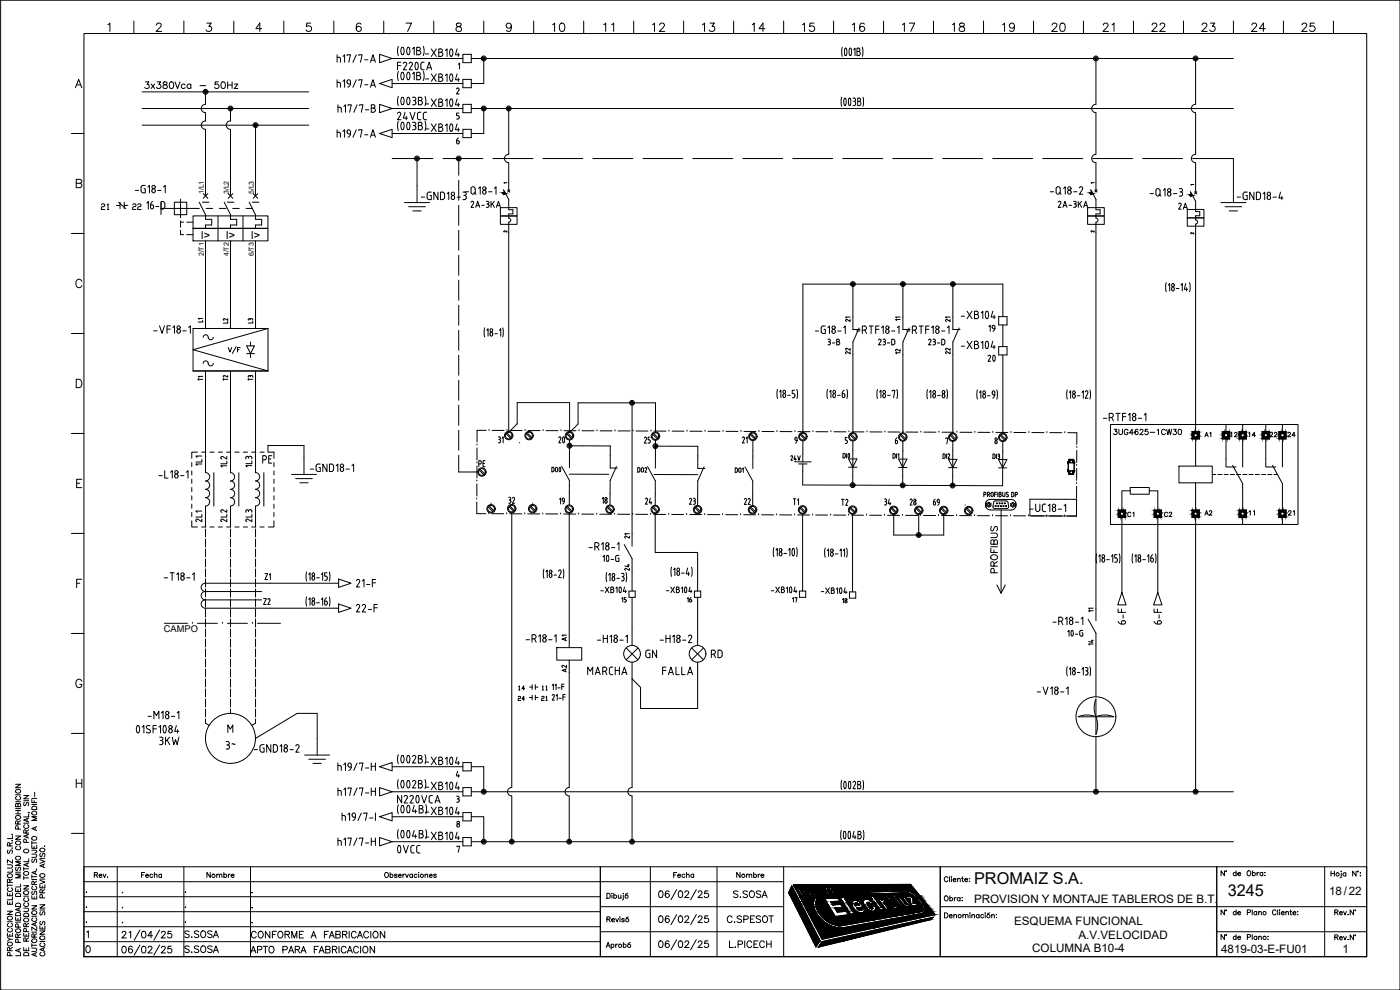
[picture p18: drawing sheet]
<svg xmlns="http://www.w3.org/2000/svg" width="420mm" height="297mm" viewBox="0 0 420 297" stroke-linecap="round" stroke-linejoin="round" font-family="sans-serif">
<defs><g id="words">
<text font-size="7.9" x="115.4" y="258.2">0VCC</text>
<text font-size="7.1" x="294.6" y="110.4">20</text>
<text font-size="6.6" x="165.8" y="134.8">20</text>
<g font-size="5.7">
<text x="165.1" y="10.6">10</text>
<text x="180.3" y="10.6">11</text>
<text x="195.1" y="10.6">12</text>
<text x="209.9" y="10.6">13</text>
<text x="224.7" y="10.6">14</text>
<text x="239.9" y="10.6">15</text>
<text x="255.1" y="10.6">16</text>
<text x="269.9" y="10.6">17</text>
<text x="285" y="10.6">18</text>
<text x="299.9" y="10.6">19</text>
<text x="314.7" y="10.6">20</text>
<text x="330.2" y="10.6">21</text>
<text x="344.7" y="10.6">22</text>
<text x="359.8" y="10.6">23</text>
<text x="374.6" y="10.6">24</text>
<text x="389.8" y="10.6">25</text>
<text x="164.7" y="143.2">DO0</text>
<text x="339" y="188.4" transform="rotate(-90 339 188.4)">6-F</text>
<text x="350" y="188.4" transform="rotate(-90 350 188.4)">6-F</text>
<text x="193" y="198.6">GN</text>
<text x="212.7" y="198.6">RD</text>
<text x="46.9" y="224.7">3KW</text>
<text x="67" y="226.1">3~</text>
</g>
<g font-size="5.3">
<text x="100.2" y="19.8">h17/7-A</text>
<text x="42.7" y="27.9">3x380Vca - 50Hz</text>
<text x="100.5" y="34.9">h17/7-B</text>
<text x="118.5" y="37">24VCC</text>
<text x="100.2" y="42.3">h19/7-A</text>
<text x="344.3" y="60">-Q18-3</text>
<text x="125.6" y="61">-GND18-3</text>
<text x="370.4" y="61">-GND18-4</text>
<text x="78" y="140.1">PE</text>
<text x="300.6" y="173.2" transform="rotate(-90 300.6 173.2)">PROFIBUS</text>
<text x="106.2" y="184.9">22-F</text>
<text x="197.2" y="194">-H18-2</text>
<text x="175.3" y="203.6">MARCHA</text>
<text x="197.9" y="203.6">FALLA</text>
<text x="75.5" y="226.8">-GND18-2</text>
<text x="100.5" y="239.9">h17/7-H</text>
<text x="219.1" y="270.6">S.SOSA</text>
<text x="217.3" y="278">C.SPESOT</text>
<text x="54.7" y="282.6">S.SOSA</text>
<text x="54.7" y="287.2">S.SOSA</text>
</g>
<g font-size="4.9">
<text x="140.4" y="63.5">2A-3KA</text>
<text x="316.8" y="63.5">2A-3KA</text>
<text x="352.8" y="63.9">2A</text>
<text x="299.9" y="100.5" transform="rotate(-90 299.9 100.5)">19</text>
<text x="247.6" y="104.8">3-B</text>
<text x="262.8" y="104.8">23-D</text>
<text x="277.6" y="104.8">23-D</text>
<text x="152.4" y="134.1" transform="rotate(-90 152.4 134.1)">31</text>
<text x="192.6" y="134.1">25</text>
<text x="236.7" y="134.1">9</text>
<text x="69.1" y="141.5" transform="rotate(-90 69.1 141.5)">1L2</text>
<text x="76.9" y="141.5" transform="rotate(-90 76.9 141.5)">1L3</text>
<text x="142.9" y="141.1">PE</text>
<text x="155.6" y="152.4" transform="rotate(-90 155.6 152.4)">32</text>
<text x="166.9" y="152.4">19</text>
<text x="193" y="152.4">24</text>
<text x="206" y="152.4">23</text>
<text x="226.5" y="152.8" transform="rotate(-90 226.5 152.8)">22</text>
<text x="240.9" y="152.8" transform="rotate(-90 240.9 152.8)">T1</text>
<text x="251.5" y="152.8">T2</text>
<text x="268.5" y="152.8" transform="rotate(-90 268.5 152.8)">34</text>
<text x="272.3" y="152.8">28</text>
<text x="279.4" y="152.8">69</text>
<text x="61.7" y="157.7" transform="rotate(-90 61.7 157.7)">2L1</text>
<text x="69.1" y="157.7" transform="rotate(-90 69.1 157.7)">2L2</text>
<text x="76.9" y="157.7" transform="rotate(-90 76.9 157.7)">2L3</text>
<text x="82.2" y="182.7" transform="rotate(-90 82.2 182.7)">Z2</text>
<text x="292.3" y="265.4">PROMAIZ S.A.</text>
<text x="368.4" y="269">3245</text>
<text x="74.4" y="282.6">CONFORME A FABRICACION</text>
<text x="218" y="285.4">L.PICECH</text>
</g>
<g font-size="4.4">
<text x="77.3" y="98.1" transform="rotate(-90 77.3 98.1)">L3</text>
<text x="252.9" y="97.7">21</text>
<text x="282.9" y="97.7">21</text>
<text x="252.9" y="107.2">22</text>
<text x="282.9" y="107.2">22</text>
<text x="66" y="115.4">T2</text>
<text x="73.7" y="115.4">T3</text>
<text x="333.4" y="131.6">3UG4625-1CW30</text>
<text x="225.4" y="134.1" transform="rotate(-90 225.4 134.1)">21</text>
<text x="360.5" y="132.3">A1</text>
<text x="368.3" y="132.3">12</text>
<text x="373.9" y="132.3">14</text>
<text x="380.3" y="132.3">22</text>
<text x="385.6" y="132.3">24</text>
<text x="190.5" y="142.9">DO2</text>
<text x="236.4" y="139.3">24V</text>
<text x="183.4" y="152.4" transform="rotate(-90 183.4 152.4)">18</text>
<text x="360.5" y="155.9">A2</text>
<text x="373.9" y="155.9">11</text>
<text x="385.9" y="155.9">21</text>
<text x="337.6" y="156.3">C1</text>
<text x="348.5" y="156.3">C2</text>
<text x="186.6" y="162.6">21</text>
<text x="190.1" y="172.5" transform="rotate(-90 190.1 172.5)">24</text>
<text x="82.2" y="175" transform="rotate(-90 82.2 175)">Z1</text>
<text x="185.6" y="182">15</text>
<text x="205.3" y="182">16</text>
<text x="251.9" y="182">18</text>
<text x="41.6" y="264.6">Fecha</text>
<text x="61.4" y="264.6">Nombre</text>
<text x="201.4" y="264.6">Fecha</text>
<text x="220.1" y="264.6">Nombre</text>
</g>
<g font-size="4">
<text x="58.6" y="97.7">L1</text>
<text x="66" y="98.1">L2</text>
<text x="267.8" y="97.4">11</text>
<text x="267.8" y="107.2">12</text>
<text x="58.6" y="115.4">T1</text>
<text x="240.2" y="182" transform="rotate(-90 240.2 182)">17</text>
<text x="326" y="184.9">11</text>
<text x="171.1" y="193.3" transform="rotate(-90 171.1 193.3)">A1</text>
<text x="329.1" y="194.7" transform="rotate(-90 329.1 194.7)">14</text>
<text x="171.1" y="202.8" transform="rotate(-90 171.1 202.8)">A2</text>
</g>
<g font-size="3.5">
<text x="356.3" y="71.6">2</text>
<text x="398.9" y="268.5">18/22</text>
<text x="292.3" y="270.9">PROVISION Y MONTAJE TABLEROS DE B.T.</text>
<text x="304.4" y="277.7">ESQUEMA FUNCIONAL</text>
<text x="323.7" y="281.7">A.V.VELOCIDAD</text>
<text x="309.8" y="285.7">COLUMNA B10-4</text>
<text x="366.5" y="285.9">4819-03-E-FU01</text>
<text x="402.9" y="285.9">1</text>
</g>
<g font-size="3.3">
<text x="60.3" y="71.6">I&gt;</text>
<text x="67.8" y="71.6">I&gt;</text>
<text x="75.2" y="71.6">I&gt;</text>
</g>
<g font-size="3.1">
<text x="356.7" y="56.8">1</text>
<text x="150.3" y="70.9">2</text>
<text x="326.7" y="70.9">2</text>
<text x="35.6" y="269.2">.</text>
<text x="54.7" y="269.2">.</text>
<text x="35.6" y="273.8">.</text>
</g>
<text font-size="2.8" x="49.2" y="189.6">CAMPO</text>
<g font-size="2.6">
<text x="150.3" y="56.1">1</text>
<text x="326.7" y="56.1">1</text>
<text x="155.2" y="134.1">.</text>
<text x="288.9" y="152.8">.</text>
<text x="25" y="273.4">.</text>
<text x="54.7" y="273.4">.</text>
<text x="25" y="278">.</text>
<text x="35.6" y="278">.</text>
<text x="54.7" y="278">.</text>
<text x="74.8" y="278">.</text>
</g>
<g font-size="2.1">
<text x="61.2" y="58.3" transform="rotate(-90 61.2 58.3)">1/L1</text>
<text x="68.7" y="58.3" transform="rotate(-90 68.7 58.3)">3/L2</text>
<text x="76.2" y="58.3" transform="rotate(-90 76.2 58.3)">5/L3</text>
<text x="61.2" y="76.9" transform="rotate(-90 61.2 76.9)">2/T1</text>
<text x="68.6" y="76.9" transform="rotate(-90 68.6 76.9)">4/T2</text>
<text x="76.1" y="76.9" transform="rotate(-90 76.1 76.9)">6/T3</text>
</g>
</g></defs>
<g fill="none" stroke="#000" stroke-width=".3">
<path d="M.2 .1h420v296.9h-420zM25.2 10.1h385v276.9h-385zM32.4 7.4l.6-.5v2.5M40.2 6.3v3.8M47 7.5l.2-.4 .7-.2 .4 .3 .1 .4-1.6 1.8h1.7M55.2 6.3v3.8M62.1 6.9h1.3l-.7 1a.83 .83 0 0 1 .6 1.3 .83 .83 0 0 1-1.5-.2M70.2 6.3v3.8M78.6 8.6h-1.8l1.2-1.7v2.5M85.2 6.3v3.8M93.3 6.9h-1.2l-.1 1.1a.88 .88 0 0 1 1.3 0 .88 .88 0 0 1-.2 1.3 .88 .88 0 0 1-1.3-.3M100.2 6.3v3.8"/>
<path d="M108.3 7.3a.73 .73 0 0 0-1-.2 1.51 1.51 0 0 0 .3 2.3 .77 .77 0 0 0 .9-.7 .77 .77 0 0 0-.8-.8 .77 .77 0 0 0-.8 .7M113.9 16.3l3.8 1.3-3.8 1.2zM115.2 6.3v3.8M117.7 17.6h21.2M119.3 19.7h1M119.5 13.9l-.2 1.4 .2 1.4M120.3 18.7h-1v2.2M120.5 14.3h.5M120.5 14.3a1.29 1.29 0 0 0 .4 2.1l.4-.9-.3-1.2M121 19.1a.51 .51 0 0 1 .7-.4 .51 .51 0 0 1 .3 .7l-.9 1.5h.9M121.8 6.9h1.7l-1.2 2.5M122.3 14.3h.5"/>
<path d="M122.3 14.3a1.29 1.29 0 0 0 .4 2.1l.3-.9-.2-1.2M122.8 19.1a.5 .5 0 0 1 .7-.4 .5 .5 0 0 1 .2 .7l-.9 1.5h1M123.8 14.7l.5-.5v2.2M124.8 18.8l.1-.1a1.31 1.31 0 0 1 .3 2.2 1.29 1.29 0 0 1-.4-2.1zM125.1 14.2h.6a.49 .49 0 0 1 .5 .5 .49 .49 0 0 1-.5 .5 .64 .64 0 0 1 .6 .6 .64 .64 0 0 1-.6 .6h-.6zM125.1 15.2h.6M126.3 19.2l.1 1.4 .9 .3M127 13.9l.3 1.4-.3 1.4M127.3 18.7l-.7 .1-.3 .4M127.7 16.2h1M129.4 14.7l1.5 2.2M130.2 6.3v3.8"/>
<path d="M130.9 14.7l-1.5 2.2M131.7 14.7h.6a.5 .5 0 0 1 .5 .5 .5 .5 0 0 1-.5 .5 .62 .62 0 0 1 .6 .6 .62 .62 0 0 1-.6 .6h-.6zM131.7 15.7h.6M133.7 15.2l.5-.5v2.2M135.2 14.8l.1-.1a1.31 1.31 0 0 1 .3 2.2 1.29 1.29 0 0 1-.4-2.1zM137.1 7.1a.51 .51 0 0 0 .2 .8l.5 .1a.71 .71 0 0 1 .7 .7 .71 .71 0 0 1-.6 .7h-.5a.71 .71 0 0 1-.6-.7 .71 .71 0 0 1 .8-.7l.4-.1a.51 .51 0 0 0 .3-.8zM137.2 14.7l-.5 1.7h1.2M137.5 19.3l.4-.4v1.8M137.5 15.9v1M138.9 16.3h2.5v2.5h-2.5zM141.4 17.6h228.8M145.2 6.3v3.8"/>
<path d="M145.2 17.6v7.5h-3.8M153.5 7.8a.79 .79 0 0 1-1.1 .6 .79 .79 0 0 1-.3-1.2 .79 .79 0 0 1 1.2 .1 1.32 1.32 0 0 1-.8 2.1l-.5-.3M160.2 6.3v3.8M175.2 6.3v3.8M190.2 6.3v3.8M205.2 6.3v3.8M220.2 6.3v3.8M235.2 6.3v3.8M250.2 6.3v3.8M252.8 14.2l-.2 1.4 .2 1.3M253.6 16.5h.4M253.6 16.6a1.48 1.48 0 0 1 .3-2.1l.3 .8-.2 1.3"/>
<path d="M255 16.6a1.45 1.45 0 0 1 .3-2.1l.3 .8-.2 1.3M255 16.5h.4M256.2 14.9l.4-.5v2.3M257.2 14.4l.8 .3v.5l-.3 .2a.64 .64 0 0 1 .5 .6 .64 .64 0 0 1-.5 .7h-.5zM257.2 15.4h.5M258.8 14.2l.2 1.4-.2 1.3M265.2 6.3v3.8M280.2 6.3v3.8M295.2 6.3v3.8M310.2 6.3v3.8M325.2 6.3v3.8M328.9 17.6v13.7a1.26 1.26 0 0 0-1.3 1.3 1.26 1.26 0 0 0 1.3 1.2v12.5a1.26 1.26 0 0 0-1.3 1.3 1.26 1.26 0 0 0 1.3 1.2v8.5"/>
<path d="M340.2 6.3v3.8M355.2 6.3v3.8M358.8 17.6v13.7a1.26 1.26 0 0 0-1.3 1.3 1.26 1.26 0 0 0 1.3 1.2v12.5a1.26 1.26 0 0 0-1.3 1.3 1.26 1.26 0 0 0 1.3 1.2v6.6M370.2 6.3v3.8M385.2 6.3v3.8M400.2 6.3v3.8M22.6 26.3l1-2.5 1 2.5M23 25.5h1.2M42.7 27.6h50M42.7 32.6h50M42.7 37.6h50M61.7 27.6v3.7a1.27 1.27 0 0 0-1.3 1.3 1.27 1.27 0 0 0 1.3 1.2v2.5a1.26 1.26 0 0 0-1.3 1.2 1.26 1.26 0 0 0 1.3 1.3v20"/>
<path d="M69.2 32.6v3.7a1.26 1.26 0 0 0-1.3 1.2 1.26 1.26 0 0 0 1.3 1.3v20M76.7 37.6v21.2M101.2 24.7h.7l.3 .4M101.2 23.9v2.3M102.2 25.1v1.1M102.9 24.4l.5-.5v2.3M104.2 24.4a.51 .51 0 0 1 .5-.5 .51 .51 0 0 1 .5 .5 1.44 1.44 0 0 1-.8 1.8M104.2 24.7l.2 .4 .8 .1M104.2 24.4v.3M106.9 23.9l-1 2.3M107.7 24.2v-.3h1l-.5 2.3M109.4 25.4h1"/>
<path d="M111.2 26.2l.7-2.3 .8 2.3M111.4 25.6h1.1M113.9 31.3l3.8 1.3-3.8 1.2zM113.9 25.1l3.8-1.3v2.5zM117.7 32.6h21.2M117.7 25.1h21.2M119.5 28.9l-.2 1.4 .2 1.4M119.5 21.4l-.2 1.4 .2 1.4M119.5 36.4l-.2 1.4 .2 1.4M120.5 21.8h.5M120.5 38.8h.5M120.5 31.3a1.32 1.32 0 0 1 .4-2.1l.4 .9-.3 1.2"/>
<path d="M120.5 21.8a1.32 1.32 0 0 0 .4 2.1l.4-.9-.3-1.2M122.3 21.8h.5M122.3 38.8h.5M122.3 31.3a1.32 1.32 0 0 1 .4-2.1l.3 .9-.2 1.2M122.3 21.8a1.32 1.32 0 0 0 .4 2.1l.3-.9-.2-1.2M123.8 29.2h.5a.5 .5 0 0 1 .5 .5 .5 .5 0 0 1-.5 .5M123.8 22.2l.5-.5v2.2M124.1 30.2h.2M124.3 30.2a.64 .64 0 0 1 .5 .6 .64 .64 0 0 1-.5 .6M124.8 38.4l-.2 .4-.8 .1M125.1 21.7h.6a.5 .5 0 0 1 .5 .5 .5 .5 0 0 1-.5 .5 .62 .62 0 0 1 .6 .6 .62 .62 0 0 1-.6 .6h-.6zM125.1 22.7h.6"/>
<path d="M125.6 30.2h.6M126.2 30.2a.62 .62 0 0 1 .6 .6 .62 .62 0 0 1-.6 .6M126.2 30.2a.5 .5 0 0 0 .5-.5 .5 .5 0 0 0-.5-.5h-.6v2.2M126.2 36.7h-.6v2.2h.6a.62 .62 0 0 0 .6-.6 .62 .62 0 0 0-.6-.6M127 21.4l.3 1.4-.3 1.4M127.6 28.9l.2 1.4-.2 1.4M127.6 36.4l.2 1.4-.2 1.4M127.7 23.7h1M128.1 20.9l.7-2.2 .8 2.2M128.3 20.3h1M129.4 22.2l1.5 2.2M129.4 29.7l1.5 2.2"/>
<path d="M129.4 37.2l1.5 2.2M130.9 22.2l-1.5 2.2M130.9 29.7l-1.5 2.2M130.9 37.2l-1.5 2.2M131.7 29.7h.6a.5 .5 0 0 1 .5 .5 .5 .5 0 0 1-.5 .5 .62 .62 0 0 1 .6 .6 .62 .62 0 0 1-.6 .6h-.6zM131.7 23.2h.6M131.7 30.7h.6M131.7 38.2h.6M132.3 22.2a.5 .5 0 0 1 .5 .5 .5 .5 0 0 1-.5 .5M132.3 38.2a.62 .62 0 0 1 .6 .6 .62 .62 0 0 1-.6 .6M132.3 38.2a.5 .5 0 0 0 .5-.5 .5 .5 0 0 0-.5-.5h-.6v2.2h.6M132.3 22.2h-.6v2.2h.6a.62 .62 0 0 0 .6-.6 .62 .62 0 0 0-.6-.6"/>
<path d="M133.7 22.7l.5-.5v2.2M133.7 30.2l.5-.5v2.2M133.7 37.7l.5-.5v2.2M135.2 22.3l.1-.1a1.31 1.31 0 0 1 .3 2.2 1.29 1.29 0 0 1-.4-2.1zM135.2 29.8l.1-.1a1.29 1.29 0 0 1 .3 2.2 1.32 1.32 0 0 1-.4-2.1zM135.2 37.3l.1-.1a1.31 1.31 0 0 1 .3 2.2 1.29 1.29 0 0 1-.4-2.1zM137 26.7l.4-.3 .3 .2v.4l-.7 1.2h.8M137.2 22.2l-.5 1.7h1.2M137.2 29.7l-.5 1.7h1.2M137.2 37.2l-.5 1.7h1.2M137.5 23.4v1M137.5 30.9v1"/>
<path d="M137.5 38.4v1M137.8 33.9h-.8v.8l.6 .1 .2 .3-.2 .5-.6 .1M138.9 23.8h2.5v2.5h-2.5zM138.9 31.3h2.5v2.5h-2.5zM138.9 38.8h2.5v2.5h-2.5zM141.4 32.6h228.8M145.2 32.6v7.5h-3.8M152.7 32.6v13.7a1.26 1.26 0 0 0-1.3 1.3 1.26 1.26 0 0 0 1.3 1.2v8.5M252.6 29.2l-.2 1.3 .2 1.4M253.4 29.5h.1a1.44 1.44 0 0 1 .2 2.1 1.48 1.48 0 0 1-.3-2.1zM254.8 29.5h.1a1.44 1.44 0 0 1 .2 2.1 1.48 1.48 0 0 1-.3-2.1zM256 29.4l.7 .3v.5l-.3 .2"/>
<path d="M256.2 30.4h.2M256.4 30.4l.4 .5M256.8 31.2l-.2 .4-.6 .1M256.8 30.9v.3M257.4 29.4l.8 .3v.5l-.3 .2a.64 .64 0 0 1 .5 .6 .64 .64 0 0 1-.5 .7h-.5zM257.4 30.4h.5M259 29.2l.2 1.3-.2 1.4M21.4 40.1h3.8M22.9 55l1.4-.1 .3-.4-.2-.5-.4-.2h-1.1v2.5h1.1a.66 .66 0 0 0 .6-.6 .66 .66 0 0 0-.6-.7M40.6 57.1h1M43.6 55.6l-1.1 .2-.2 1.4 .4 .6 .9 .1v-1.3h-.4M44.3 56.1l.6-.5v2.3"/>
<path d="M45.6 57.1v.3M45.6 57.1a.5 .5 0 0 1 .5-.5 .5 .5 0 0 1 .5 .5M45.6 57.4a.5 .5 0 0 0 .5 .5 .5 .5 0 0 0 .5-.5M46.6 57.1v.3M47.3 57.1h1M49.1 56.1l.5-.5v2.3M54.2 59.7v5.6M61 58.1l1.4 1.4M62.4 58.1l-1.4 1.4M68.5 58.1l1.4 1.4M69.9 58.1l-1.4 1.4M76 58.1l1.4 1.4"/>
<path d="M77.4 58.1l-1.4 1.4M113.9 40.1l3.8-1.3v2.5zM117.7 40.1h21.2M117.7 47.6h12.2M125.2 47.6v8.2M132.9 47.6h12M137 42.8l.4 .4 .4-.4M137.4 42.2l.3 .1 .1 .5M137.4 42.2h-.4v.6M137.6 41.4l-.4 .3-.2 .5M137.7 47.6v5M137.7 54.1v6"/>
<path d="M143.6 56.5l.5-.5v2.3M146.6 57.5h1M147.9 47.6h12M148.4 56.5l.5-.5v2.3M151.2 58.4l-.3-.5 .5-.4-.3-.5 1.6 2.8M152.3 57l.7 .6M153 57l-.7 .6M162.9 47.6h12M177.9 47.6h12M192.9 47.6h12M207.9 47.6h12M222.9 47.6h12"/>
<path d="M237.9 47.6h12M252.9 47.6h12M267.9 47.6h12M282.9 47.6h12M297.9 47.6h12M312.9 47.6h12M315.2 57.5h1M316.9 57.7a.62 .62 0 0 0 .7 .6 .62 .62 0 0 0 .6-.6M316.9 57.7v-1.1a.62 .62 0 0 1 .7-.6 .62 .62 0 0 1 .6 .6v1.1M317.8 57.8l.7 .5M319.2 56.5l.5-.5v2.3M322.2 57.5h1"/>
<path d="M323.9 56.4a.51 .51 0 0 1 .7-.3 .51 .51 0 0 1 .3 .7l-.9 1.5h1M327.4 58.4l-.3-.5 .6-.4-.4-.5 1.6 2.8M327.9 47.6h12M328.6 57l.6 .6M329.2 57l-.6 .6M342.9 47.6h12M357.3 57.6l1.5 2.8M357.9 47.6h12.3v8.2M358.5 57.5l.7 .7M359.2 57.5l-.7 .7M21.4 70h3.8M30.4 61.5l.3-.3h.5l.2 .3-.2 .5h-.5l-.3 .3v.6h1"/>
<path d="M32.2 61.5l.2-.3v1.7M32.2 62.9h.5M34.9 61.6h1.1M35.6 60.7l2.1 1.9M36 60.7v1.9M37.3 61.6h1.1M37.3 60.7v1.9M39.8 61.5l.3-.3h.5l.2 .3-.2 .5h-.5l-.3 .3v.6h1M41.3 61.5l.3-.3h.5l.2 .3-.2 .5h-.5l-.3 .3v.6h1M44.1 61l.4-.5v2.2M45.2 61.5h.4a.56 .56 0 0 1 .5 .7 .56 .56 0 0 1-.9 .3zM45.8 60.5l-.4 .3-.2 .7"/>
<path d="M46.8 62h.9M48.3 60.7v3.7M48.3 62.5h11.5M48.3 60.5h.8l.3 .4v1.4l-.3 .3-.8 .1zM52.3 60.7h3.7v3.7h-3.7zM54.2 66.7h.9M54.2 69.1v1.3h.9M54.2 66.3v1.9M56 66.7h1.9M56 70.4h1.9M57.9 68.5h22.5v3.8h-22.5zM57.9 64.8h22.5v3.7h-22.5z"/>
<path d="M59.8 60.7l1.9 3.7v1.4h1.8v1.7h-1.8v1M60.7 60.7h2M61.7 72.3v23.3M61.8 62.5h2M65.4 64.8v7.5M65.8 62.5h2M67.3 60.7l1.9 3.7v1.4h1.8v1.7h-1.8v1M68.2 60.7h2M69.2 72.3v23.3M69.8 62.5h2M72.9 64.8v7.5M73.8 62.5h1.9"/>
<path d="M74.8 60.7l1.9 3.7v1.4h1.8v1.7h-1.8v1M75.7 60.7h2M76.7 72.3v23.3M121.4 60.8h7.5M122.6 62h5.1M123.9 63.3h2.5M137.7 61.6v6M137.7 69.1v6M137.7 76.6v6M150.2 64.8h5v2.5h-5zM150.2 62.3h5v2.5h-5zM152.7 64.8v.6a.62 .62 0 0 1 .6 .7 .62 .62 0 0 1-.6 .6v63l2.5-2.5v-6.4h15.7v9"/>
<path d="M152.7 62.9h1.2v1.3h-1.2M326.4 64.8h5v2.5h-5zM326.4 62.3h5v2.5h-5zM328.9 64.8v.6a.62 .62 0 0 1 .6 .7 .62 .62 0 0 1-.6 .6v119.6M328.9 62.9h1.3v1.3h-1.3M356.3 65.4h5v2.5h-5zM356.3 62.9h5v2.5h-5zM358.8 65.4v.6a.62 .62 0 0 1 .6 .6 .62 .62 0 0 1-.6 .6v.7M358.8 70.4v59.3M358.8 63.5h1.3v1.2h-1.3M366.4 60.8h7.5M367.7 62h5"/>
<path d="M368.9 63.3h2.5M24.6 84.4a.91 .91 0 0 0-1.1-.6 .91 .91 0 0 0-.7 1v.6a.91 .91 0 0 0 .7 .9 .91 .91 0 0 0 1.1-.6M46.1 99.3h1M47.9 97.8l.7 2.2 .8-2.2M50.1 98.7h1M51.1 97.8h-1v2.2M51.9 98.3l.5-.5v2.2M53.2 99a.55 .55 0 0 1 .8 0 .55 .55 0 0 1 0 .8 .55 .55 0 0 1-.8 0zM54.9 99.3h1M56.6 98.3l.5-.5v2.2M80.4 98.6l-22.5 6.3 22.5 6.4M80.4 98.6h-22.5v12.7h22.5"/>
<path d="M80.4 98.6v12.7M137.7 84.1v6M137.7 91.6v6M137.7 99.1v6M145.5 98.4l-.2 1.3 .2 1.4M146.1 99.1l.4-.5v2.3M149.9 99.1l.4-.5v2.3M150.9 98.4l.2 1.3-.2 1.4M244.7 99.3h1M246.4 98.4v1M247 97.8l-.4 .2-.2 .4M247.1 97.8h.6"/>
<path d="M247.3 98.8h.4v1.3h-.6M248.4 98.3l.5-.5v2.3M249.7 99.3a.5 .5 0 0 1 .5-.5 .5 .5 0 0 1 .5 .5M253.2 98.3l.5-.5v2.3M256 85.2v9.9M256 98.9h2.1M257.1 99.3h1M257.8 98.4l-1.8 4.2M259.4 97.8a.62 .62 0 0 1 .7 .6 .62 .62 0 0 1-.7 .6l-.6 .1M259.4 97.8h-.6v2.3M259.6 99.1l.5 1M260.8 97.8h1.3"/>
<path d="M261.4 97.8v2.3M262.8 98.8h1M263.8 97.8h-1v2.3M264.6 98.3l.5-.5v2.3M265.8 99.3a.5 .5 0 0 1 .5-.5 .5 .5 0 0 1 .5 .5M269.3 98.3l.5-.5v2.3M271 85.2v13.7h2.1M272.1 99.3h1M272.8 98.4l-1.8 4.2M274.4 97.8a.62 .62 0 0 1 .7 .6 .62 .62 0 0 1-.7 .6l-.6 .1M274.4 97.8h-.6v2.3M274.6 99.1l.5 1"/>
<path d="M275.8 97.8h1.3M276.4 97.8v2.3M277.8 98.8h1M278.8 97.8h-1v2.3M279.6 98.3l.5-.5v2.3M280.8 99.3a.5 .5 0 0 1 .5-.5 .5 .5 0 0 1 .5 .5M284.3 98.3l.5-.5v2.3M286 85.2v9.9M286 98.9h2.1M287.8 98.4l-1.8 4.2M288.5 94.9h1M290.2 93.4l1.5 2.2"/>
<path d="M291.7 93.4l-1.5 2.2M292.5 93.4h.6a.5 .5 0 0 1 .5 .5 .5 .5 0 0 1-.5 .5 .62 .62 0 0 1 .6 .6 .62 .62 0 0 1-.6 .6h-.6zM292.5 94.4h.6M294.5 93.9l.5-.5v2.2M295.9 95.5a1.29 1.29 0 0 1 .4-2.1l.4 .9-.3 1.2M298 93.4l-.5 1.7h1.2M298.3 94.6v1M299.7 95h2.5v2.5h-2.5M301 95v-9.8h-60v44.8M301 97.5v6.5M350 84.8l-.2 1.4 .2 1.3M350.6 85.6l.4-.5v2.2"/>
<path d="M351.8 86.1a.56 .56 0 0 1 .6 .6 .56 .56 0 0 1-.6 .5l-.2-.7zM353 86.6h.8M354.4 85.6l.4-.5v2.2M355.8 85.1l-.4 1.7h1M356.1 86.3v1M357 84.8l.2 1.4-.2 1.3M21.4 100.1h3.8M22.9 113.8h.8a1.34 1.34 0 0 1 .9 1.2 1.34 1.34 0 0 1-.9 1.3h-.8zM61 101.2a.8 .8 0 0 1 .9-.7 .8 .8 0 0 1 .6 1l.4 .4h.6l.5-.7M61 109a.8 .8 0 0 1 .9-.7 .8 .8 0 0 1 .6 1l.4 .4h.6l.5-.7M61.7 114.3v27.5a1.26 1.26 0 0 1 1.2 1.3 1.26 1.26 0 0 1-1.2 1.2M68.5 104.3l.5 1.3 .5-1.3"/>
<path d="M69.2 114.3v22.5M70.9 104l-1.2 2.1M71.3 104.9h.5M72.1 104.3h-.8v1.3M74 103.8h2.3l-1.1 2.3zM74 106.1h2.3M75.2 102.6v1.2M75.2 106.1v1.2M76.7 114.3v22.5M137.7 106.6v6M137.7 114.1v6M147.1 100.1l.4-.5 .3 .5"/>
<path d="M147.1 100.1v.5l.4 .3 .3-.3 .1-.5M148.5 100.1h.8M233.4 116.8l-.2 1.4 .2 1.4M234 117.6l.4-.5v2.2M235.2 118.2a.55 .55 0 0 1 .6 .5 .55 .55 0 0 1-.6 .6l-.2-.7zM236.4 118.6h.8M237.8 119.3h.4M238.5 117.1h-.7v1l.6 .1 .1 .4M238.5 118.8l-.3 .5M238.6 118.6v.2M239.2 116.8l.2 1.4-.2 1.4M248.4 116.8l-.2 1.4 .2 1.4"/>
<path d="M249 117.6l.4-.5v2.2M250.2 118.2a.55 .55 0 0 1 .6 .5 .55 .55 0 0 1-.6 .6l-.2-.7zM251.4 118.6h.8M252.8 118.1l.2 1.2h.4l.2-.5M252.8 118.1h.5l.3 .5M253.4 117.1l-.5 .4-.1 .6M253.6 118.6v.2M254.2 116.8l.2 1.4-.2 1.4M256 106.4v23.7M263.3 116.9l-.2 1.3 .2 1.4M264 117.6l.4-.5v2.3M265.2 118.2a.56 .56 0 0 1 .6 .5 .56 .56 0 0 1-.6 .6l-.2-.7z"/>
<path d="M266.4 118.6h.8M267.8 117.4v-.3h.8l-.4 2.3M269.2 116.9l.2 1.3-.2 1.4M271 106.4v23.7M278.4 116.9l-.2 1.4 .2 1.4M279 117.7l.4-.5v2.2M280.2 118.2a.56 .56 0 0 1 .6 .6 .56 .56 0 0 1-.6 .5l-.2-.4zM281.4 118.6h.8M283.5 118.6l-.1-.4a.56 .56 0 0 0-.6 .6 .56 .56 0 0 0 .6 .5l.1-.4M283.6 118.6v.3M284.2 116.9l.2 1.4-.2 1.4M286 106.4v23.8"/>
<path d="M288.5 103.9h1M290.2 102.4l1.5 2.2M291.7 102.4l-1.5 2.2M293.3 117l-.2 1.4 .2 1.3M294 117.8l.4-.6v2.3M295.2 118.3a.56 .56 0 0 1 .6 .6 .56 .56 0 0 1-.6 .5l-.2-.7zM296.4 118.8h.8M297.8 117.7l.4-.5 .4 .5M297.8 117.8v.2M298.6 118.4l-.2 .7-.5 .4M298.6 117.8v.7l-.6-.1-.2-.4M299.2 117l.2 1.4-.2 1.3"/>
<path d="M301 106.5v23.7M320.3 117l-.2 1.4 .2 1.3M320.9 117.8l.4-.6v2.3M322.1 118.3a.56 .56 0 0 1 .6 .6 .56 .56 0 0 1-.6 .5l-.2-.7zM323.3 118.8h.8M324.7 117.8l.4-.6v2.3M326.1 117.2l.3 .2 .1 .4-.8 1.7h.8M326.1 117.2l-.4 .4M327.1 117l.2 1.4-.2 1.3M21.4 130.1h3.8M57.6 138.8v1.2M59.3 135.7h-1.7v1.8"/>
<path d="M60.5 135.7h1.3M60.6 139.2h-1.8l.4 .4M60.6 137.8v.8h-1.8M60.6 136.8h-1.8l.4 .4M63 135.7h1.3M70.5 135.7h1.3M80.4 135.7v-2h10.8v8.7M96.1 139.2l-.8 .1-.4 .3v1.5l.6 .4M98.1 139.2v2.3l-1.2-2.3v2.3M98.9 139.2l.8 .1 .4 .3v1.5l-.4 .3-.8 .1zM100.9 139.7l.5-.5v2.3M105.6 139.7l.5-.5v2.3"/>
<path d="M137.7 121.6v6M137.7 129.1v6M137.7 136.6v5h5.9M143.1 139.8v3.6M143.2 133.5h.1M143.2 134.4v3.6M145.9 129.1h-2.7v3.5M146.8 129.1h.1M153.1 129.2h3.6M157.6 129.2h.1M158 130.1l1.3 1.4M158.2 129.9l1.4 1.4"/>
<path d="M158.5 129.2h3.6M163 129.2h.1M170.9 133.8h12.3l-.1 6.6h2.2M173.5 127.2v-6.3h23.2v9M174.7 129.3h3.6M179.2 129.3h.1M180.1 129.3h3.6M184.6 129.3h.1M185 140l-1.9 4.2v3.7M185.5 129.3h3.6M189.7 120.9v39.2M190 129.3h.1"/>
<path d="M190.9 129.3h3.6M196.3 129.3l3.6 .1M196.7 133.9h12.7v6.6l2.2 .1M196.7 132.1v8.4M200.8 129.4h.1M201.7 129.4h3.6M206.2 129.4h.1M207.1 129.4h3.6M211.6 129.4h.1M212.5 129.4h3.6M217 129.4h.1M217.9 129.4h3.6"/>
<path d="M226 132.2l-.1 8.4M227.8 129.5h.1M228.7 129.5h3.6M233.2 129.5h.1M234.1 129.5h3.6M238.4 138.6h5M239.5 129.5h3.6M241 132.3l-.1 4.1M244 129.5h.1M244.9 129.5h3.6M249.4 129.5h.1M250.3 129.5l3.6 .1"/>
<path d="M253.3 136l.3 .3 .1 .7-.2 .3-.5 .1v-1.3h.3M254.1 136.1v1.3M254.2 131.3h-.5v.8h.4l.2 .4M254.3 132.5l-.2 .5-.4 .1M254.6 137.3l-.1-.6 .2-.6a.81 .81 0 0 1 0 1.3l-.1-.1M254.7 137.7h2.5l-1.3 2.5zM254.8 129.6h.1M255.1 130.5l1.4 1.4M255.4 130.2l1.4 1.4M255.7 129.6h3.6M255.9 132.3v13.3M260.2 129.6h.1"/>
<path d="M261.1 129.6h3.6M265.6 129.6h.1M266.5 129.6h3.6M268 136.1l.6 .2-.1 1.1-.5 .1zM268.7 132.8l.3 .3 .4-.3M269 132.2l.3 .1 .1 .5M269.1 136.1v1.4M269.1 132.2h-.4v.6M269.2 131.3l-.5 .8M269.5 136.4l.2-.3v1.4M269.7 137.7l2.5 .1-1.3 2.5zM270.1 130.6l1.4 1.4"/>
<path d="M270.4 130.3l1.4 1.4M271 132.4l-.1 13.2M271 129.6h.1M271.9 129.6l3.6 .1M276.4 129.7h.1M277.3 129.7h3.6M281.8 129.7h.1M282.7 129.7h3.6M283.7 136.6l-.2-.4h-.5v1.3l.6-.2 .1-.7M283.8 131.6v-.2h.7l-.4 1.8M284.1 136.2v1.3M284.5 136.4l.2-.2 .3 .1-.5 1.2h.5"/>
<path d="M284.7 137.8h2.5l-1.3 2.5zM285.1 130.6l1.4 1.4M285.4 130.4l1.4 1.3M286 132.4l-.1 13.3M287.2 129.7h.1M288.1 129.7h3.6M292.6 129.7h.1M293.5 129.7h3.6M298 129.7h.1M298 136.2l.5 .1 .2 .4-.1 .7-.3 .2h-.3zM298.6 132.8l.3 .3 .4-.3M298.6 132.8v-.4l.3-.2 .3 .2 .1 .4"/>
<path d="M298.9 129.7l3.6 .1M299.1 136.2v1.4M299.5 136.2l.5 .2-.3 .4M299.6 136.8h.1M299.7 137.9h2.5l-1.3 2.5zM299.7 136.8l.3 .3M300 137.3l-.1 .2-.4 .1M300 137.1v.2M300.1 130.7l1.4 1.4M300.4 130.4l1.4 1.4M300.9 132.5v13.2l-60-.2v-6.3M303.4 129.8h.1"/>
<path d="M304.3 129.8h3.6M308.8 129.8h.1M309.7 129.8h3.6M314.2 129.8h.1M315.1 129.8h3.6M319.6 129.8h.1M320.4 138.9h.1M320.5 129.8h2.7v3.5M320.5 138.9h.1M320.6 138.9h.1M320.6 138.9h-.1M320.6 138.8h.1"/>
<path d="M320.7 138.6l-.1 .1M320.7 138.4l-.3 .5M320.7 138.4h.1M320.7 138.4l.1-.6h1.4l.1 .6M320.7 138.6h.1M320.8 138.5l-.1 .1M320.8 138.8l-.2 2.4 1.5 .1 .2-.2M320.8 138.9h1.4M320.9 137.8v.6l-.3 .4v2.6M320.9 138h1.2M321.1 138.5l-.5 .4M321.1 138.8h.1"/>
<path d="M321.1 138.1v.7M321.1 138.8h.8M321.1 138.8v.1M321.3 137.8v.2M321.9 138.5l.4 .4v2.3l-.3 .4M321.9 138.1l-.1 .8M322.1 137.9v.6M322.1 137.9h-.4v.1M322.1 137.8l-.1 .1M322.1 138.4v.1M322.1 138.5l.1 .1M322.2 138.8l.1 .2"/>
<path d="M322.2 138.5l.1 .1M322.3 138.4l.2 .3 .1 .2h-.2M322.3 138.4h.1M322.3 138.6v.1M322.3 138.7h.1M322.4 138.7v2.7l-.3 .3-.1 .5M322.4 138.8h.1M323.1 139.6h.1M323.2 134.2h.1M323.2 135.1l-.1 3.6M331.1 125.5h1M332.9 125.3h.6"/>
<path d="M333.3 127.4h56.3v30h-56.3zM333.5 125.3a.61 .61 0 0 0 .6-.7 .61 .61 0 0 0-.6-.6h-.6v2.3M333.6 125.3l.5 1M334.9 124h1.2M335.5 124v2.3M336.9 125h1M337.9 124h-1v2.3M338.6 124.5l.5-.5v2.3M339.9 125.2a.55 .55 0 0 1 .8 0 .55 .55 0 0 1 0 .8 .55 .55 0 0 1-.8 0zM341.6 125.5h1M343.4 124.5l.5-.5v2.3M353.8 139.9h10v5h-10z"/>
<path d="M357.5 130.6h.4M358.8 131.5v8.4M359.7 129.7h-1.8v1.8h1.8M360 129.5h-2.3v2.2h2.3M366.6 130.6h.4M367.9 132v8.1h3M369.9 139.6l3 5.5v7.7M371.8 131.7h2.3M371.8 129.5h2.3M372.9 132v8.1M378.7 131.7h2.3M378.7 129.5h2.3"/>
<path d="M379.9 132v8.1h3M381.9 139.6l3 5.5v7.7M384.9 132v8.1M23 145h1M24.6 143.8h-1.6v2.5h1.6M47.7 142.7h1M49.4 141.2v2.3h1M51.2 141.7l.5-.5v2.3M54.2 142.7h1M55.9 141.7l.5-.5v2.3M57.6 141.3v1.2M57.6 143.8v1.2"/>
<path d="M57.6 146.3v1.2M57.6 148.8v1.2M61.7 144.3a1.26 1.26 0 0 1 1.2 1.3 1.26 1.26 0 0 1-1.2 1.2 1.26 1.26 0 0 1 1.2 1.3 1.26 1.26 0 0 1-1.2 1.2 1.25 1.25 0 0 1 1.2 1.3 1.25 1.25 0 0 1-1.2 1.2M61.7 158.7v2.4M63 158.1h1.3M64.2 141.8v10M69.2 144.3a1.26 1.26 0 0 1 1.2 1.3 1.26 1.26 0 0 1-1.2 1.2 1.26 1.26 0 0 1 1.2 1.3 1.26 1.26 0 0 1-1.2 1.2 1.25 1.25 0 0 1 1.2 1.3 1.25 1.25 0 0 1-1.2 1.2M69.2 141.8a1.26 1.26 0 0 1 1.2 1.3 1.26 1.26 0 0 1-1.2 1.2M69.2 158.7v2.4M70.5 158.1h1.3M71.7 141.8v10M76.7 144.3a1.26 1.26 0 0 1 1.2 1.3 1.26 1.26 0 0 1-1.2 1.2 1.26 1.26 0 0 1 1.2 1.3 1.26 1.26 0 0 1-1.2 1.2 1.25 1.25 0 0 1 1.2 1.3 1.25 1.25 0 0 1-1.2 1.2"/>
<path d="M76.7 141.8a1.26 1.26 0 0 1 1.2 1.3 1.26 1.26 0 0 1-1.2 1.2M76.7 158.7v2.4M78 158.1h1.3M79.2 141.8v10M82.2 156.3v1.8h-1.7M82.2 141.3v1.2M82.2 143.8v1.2M82.2 146.3v1.2M82.2 148.8v1.2M82.2 151.3v1.2M82.2 153.8v1.2M87.5 142.4h7.5"/>
<path d="M88.7 143.6h5M90 144.9h2.5M93.1 140.7h1M95.8 140.2h.3v1.3h-.6M103.9 140.7h1M143.1 149.7h.1M143.1 150.6v3.5h2.7M143.1 144.3h.1M143.1 145.2v3.6M146.6 152.1l1.3 1.4M146.7 154.1h.1M146.8 151.8l1.4 1.4"/>
<path d="M147.4 151v.1M147.6 154.1h3.6M152.1 154.2h.1M153 154.2h3.6M153.6 153.6v82.7a1.26 1.26 0 0 0-1.3 1.2 1.26 1.26 0 0 0 1.3 1.3v13.7M157.5 154.2h.1M158.4 154.2h3.6M159 152.1l1.4 1.4M159.3 151.8l1.4 1.4M159.9 150.9v.1M162.9 154.2h.1M163.8 154.2h3.6"/>
<path d="M168.3 154.2h.1M169.2 154.2h3.6M170.8 153.8v36.8M170.9 142.3h11.8M170.9 144.1v3.8M173.7 154.2h.1M174.6 154.2l3.6 .1M179.1 154.3h.1M180 154.3h3.6M184.5 154.3h.1M185.4 154.3h3.6M189.9 154.3h.1"/>
<path d="M190.8 154.3h3.6M195.3 154.3h.1M196.2 154.3l3.6 .1M196.3 142.4h13.1M196.6 153.9v11.9h12.8v11.5M196.7 144.2v3.8M200.7 154.4h.1M201.6 154.4h3.6M206.1 154.4h.1M207 154.4h3.6M211.3 140.1l-1.9 4.2v3.7M211.5 154.4h.1"/>
<path d="M212.4 154.4h3.6M216.9 154.4h.1M217.8 154.4h3.6M220.6 140.4h.5l.2 .4-.1 .7-.3 .2h-.3zM221.9 140.4h.3l.2 .4-.1 .8-.3 .1-.3-.3zM222.8 140.7l.3-.3v1.4M223.2 154.4l3.6 .1M223.6 140.1l2.3 4.2v3.8M227.7 154.5h.1M228.6 154.5h3.6M233.1 154.5h.1M234 154.5h3.6"/>
<path d="M238.5 154.5h.1M239.4 154.5h3.6M240.9 154v23.3M243.9 154.5h.1M244.8 154.5h3.6M249.3 154.5h.1M250.2 154.5l3.6 .1M254.7 154.6h.1M254.7 140.2h2.5M255.6 154.6h3.6M255.9 154.1v23.5M260.1 154.6h.1"/>
<path d="M261 154.6h3.6M265.5 154.6h.1M266.4 154.6h3.6M268.2 154.1v6.4h15v-6.3M269.7 140.3h2.5M270.9 154.6h.1M271.8 154.6l3.6 .1M275.7 154.1v6.4M276.3 154.7h.1M277.2 154.7h3.6M281.7 154.7h.1M282.6 154.7h3.6"/>
<path d="M284.7 140.3h2.5M287.1 154.7h.1M288 154.7h3.6M289.9 152.6l1.4 1.4M290.2 152.4l1.3 1.4M292.5 154.7h.1M293.4 154.7h3.6M295.3 148.4l.6-.2-.2-.5h-.4v1.3M295.8 152.1h.1M295.9 150.7v1.4M296.1 151.1l.7-.4 .6 .4v.7l-.6 .4-.7-.4zM296.3 148.4h.4"/>
<path d="M296.7 148.4l.2-.2v-.3l-.6-.2v1.3M296.7 148.4l.3 .6M297.6 147.7h.3l.2 .4-.1 .7-.3 .2-.3-.3zM297.9 154.7h.1M298 151.9l.4 .7h3.7l.5-.2 .1-.5M298.2 150.7l.6-.4 3.4 .1 .3 .4 .2 1.1M298.2 150.8l-.2 1.1M298.5 148.3h.5M298.8 154.7l3.6 .1M299 147.7h-.5v1.3M299.4 147.7v1.3M299.7 140.4h2.5"/>
<path d="M299.8 148.3h.4M300.2 147.7l.2 .3-.2 .3M300.2 148.3l.3 .4-.3 .3M300.2 147.7h-.4v1.4h.4M300.5 153l-.1 25M300.9 147.7l.1 1.2 .3 .1 .2-.1 .1-1.2M302 148.9l.4 .2M302.6 147.8l-.3-.1-.3 .2 .6 .7-.2 .5M303.3 154.8h.1M303.3 151.1l.7-.4 .6 .4v.7l-.7 .4-.6-.4zM303.5 149.9l-6.3-.1a1.58 1.58 0 0 0-1.4 1.6 1.58 1.58 0 0 0 1.4 1.6h6.3a1.6 1.6 0 0 0 1.4-1.5 1.6 1.6 0 0 0-1.4-1.6M303.6 147.7l.5 .1 .2 .3-.1 .8-.3 .2h-.3z"/>
<path d="M304.2 154.8h3.6M304.7 148.5h.3M304.8 150.8v1.4M305 147.7l.4 .4-.4 .3M305.1 147.7h-.4v1.4M308.7 154.8h.1M309.1 152.7h1M309.1 149.8h14v5h-14zM310.8 152.9a.62 .62 0 0 0 .6 .6 .62 .62 0 0 0 .7-.6M310.8 151.2v1.7M312.1 151.2v1.7M312.8 151.8l.1 1.4 .9 .3"/>
<path d="M313.8 151.3h-.7l-.3 .5M314.1 154.8h.1M314.6 151.8l.5-.5v2.2M315.8 153a.54 .54 0 0 1 .5-.7 .54 .54 0 0 1 .5 .7M315.8 153a.5 .5 0 0 0 .5 .5 .5 .5 0 0 0 .5-.5M317.6 152.8h1M319.3 151.8l.5-.5v2.2M319.5 154.8h.1M320.4 141.2h.1M320.4 141.2v.2M320.4 141.3h.1M320.4 154.8h2.7"/>
<path d="M320.4 141.4l.1 .1M320.5 141.5l.2 .2M320.5 141.2h.1M320.5 141.2h-.1M320.6 141.3h.1M320.6 141.2h.1M320.6 141.3l.1 .2M320.6 141.4h.1M320.6 141.2l.5 .4M320.6 141.5l.2 .1M320.7 141.7v.5M320.7 142.2v.1"/>
<path d="M320.7 141.8h.1M320.7 141.5l.2 .2M320.9 142.3h1.3M320.9 141.7v.5M320.9 141.7v.1M320.9 141.8h.2M320.9 142.1h1.1M320.9 142.2v.1M321.1 141.3v.8M321.1 141.3h.1M321.3 142.1v.2h-.5M321.7 142.1v.2h.3"/>
<path d="M321.8 141.3h.1M321.9 141.6h.1M321.9 141.3v.8M321.9 141.8h.1M322 142.2l.1 .1M322 141.8h.1M322.1 141.8h-.1M322.3 141.7h.1M322.3 141.7l-.1 .6M322.3 141.5h.1M322.4 141.3v.1M322.4 141.2h.1"/>
<path d="M322.5 141.2h.1M322.6 141.2l-.3 .5M322.6 141.2v.1M323.1 150.4h.1M323.1 145h.1M323.1 145.9v3.6M323.1 140.5v3.6M335.3 154.1h.5M336.7 157.4v20.3M337.6 153.2h-1.8v1.8h1.8M337.8 153h-2.2v2.3h2.2M339.2 147.3h-2.5v5.5"/>
<path d="M339.2 146.3h5.7v2h-5.7zM344.9 147.3h2.6v5.5M346.1 154.1h.5M347.5 157.4v20.3M348.4 153.2h-1.8v1.8h1.8M348.6 153h-2.3v2.3h2.3M357.5 154.1h.4M358.8 144.9v8.3M358.8 155v82.6M359.7 153.2h-1.8v1.8h1.8M360 153h-2.3v2.3h2.3M363.8 142.4h1"/>
<path d="M365.5 142.4h1.2M367.3 142.4h1.3M369.2 142.4h1.3M371.1 142.4h1.2M371.6 154.1h.4M373 142.4h1.2M373.8 153.2h-1.8v1.8h1.8M374.1 153h-2.3v2.3h2.3M374.8 142.4h1.3M376.7 142.4h1.3M378.6 142.4h1.3M380.5 142.4h1.2"/>
<path d="M382.4 142.4h1M383.5 154.1h.5M385.8 153.2h-1.8v1.8h1.8M386 153h-2.2v2.3h2.2M21.4 160h3.8M23 175h1M24.6 173.8h-1.6v2.5M49.3 173.4h1M51 171.9h1.3M51.6 171.9v2.2M53 172.4l.5-.5v2.2M54.3 173.4a.5 .5 0 0 1 .5-.5 .5 .5 0 0 1 .5 .5"/>
<path d="M54.3 173.4a.54 .54 0 0 0 .5 .7 .54 .54 0 0 0 .5-.7M56 173.4h1M57.8 172.4l.5-.5v2.2M61.6 177.5a1.25 1.25 0 0 0-1.2 1.2 1.25 1.25 0 0 0 1.2 1.3 1.26 1.26 0 0 0-1.2 1.2 1.26 1.26 0 0 0 1.2 1.3M61.6 175a1.26 1.26 0 0 0-1.2 1.2 1.26 1.26 0 0 0 1.2 1.3M61.6 175h40M61.6 177.5h16.9M61.6 180h16.9M61.7 161.7v2.4M61.7 164.7v2.4M61.7 167.7v2.4M61.7 170.7v2.4"/>
<path d="M61.7 173.7v2.4M61.7 176.7v2.4M61.7 179.7v2.4M69.2 161.7v2.4M69.2 164.7v2.4M69.2 167.7v2.4M69.2 170.7v2.5M69.2 173.7v2.4M69.2 176.7v2.4M69.2 179.7v2.4M76.7 161.7v2.4M76.7 164.7v2.4"/>
<path d="M76.7 167.7v2.4M76.7 170.7v2.4M76.7 173.7v2.4M76.7 176.7v2.4M92 171.6l-.2 1.4 .2 1.3M92 179.1l-.2 1.4 .2 1.4M92.6 172.4l.4-.5v2.2M92.6 179.9l.4-.5v2.2M93.6 173.4l.4-.5 .4 .5M93.6 173.4l.1 .5 .3 .2 .4-.2v-.5M95 173.4h.8M96.4 172.4l.4-.5v2.2"/>
<path d="M96.4 179.9l.4-.5v2.2M97.4 174.1h.4M98 179.4l-.4 .3-.2 .7M98.1 171.9h-.7v1h.6l.2 .5M98.2 173.4v.5l-.4 .2M98.8 171.6l.2 1.4-.2 1.3M98.8 179.1l.2 1.4-.2 1.4M101.6 173.7l3.8 1.3-3.8 1.2zM107.5 173.8l.4 .3v.5M107.5 173.8l-.5 .4M107.9 174.6l-.9 1.5h1M108.7 174.4l.5-.5v2.2"/>
<path d="M110 175.4h1M111.7 174.9h1M112.7 173.9h-1v2.2M163.2 170.8l-.2 1.3 .2 1.4M163.8 171.5l.4-.5v2.3M164.8 172.5l.4-.5 .4 .5M164.8 172.5l.1 .5 .3 .3 .4-.3v-.5M166.2 172.5h.8M167.6 171.4a.43 .43 0 0 1 .7-.3 .43 .43 0 0 1 .1 .7l-.8 1.5h.8M169 170.8l.2 1.3-.2 1.4M176.8 164.3h1M178.5 164.1h.6"/>
<path d="M179.1 162.8a.62 .62 0 0 1 .6 .6 .62 .62 0 0 1-.6 .6M179.1 162.8h-.6v2.3M179.3 164.1l.5 1M180.3 177.3h.8M180.5 163.3l.5-.5v2.3M181 167.1l.4-.4v1.8M181.6 176.1l1.2 1.7M182.1 171.8l-.2 1.4 .2 1.3M182.1 166.8l.1-.1a.99 .99 0 0 1 0 1.7l-.3-.8zM182.7 172.5l.4-.5v2.3M182.8 176.1l-1.2 1.7M183.3 176.9h.5"/>
<path d="M183.4 167.9h.8M183.5 164.3h1M183.8 176.1l.4 .4-.4 .4a.48 .48 0 0 1 .5 .4 .48 .48 0 0 1-.5 .5M183.8 176.1h-.5v1.7h.5M183.9 173.1a.56 .56 0 0 1 .6 .5 .56 .56 0 0 1-.6 .6l-.2-.4zM184.7 168l.5 .5M184.8 167.2v.8M184.8 176.5l.4-.4v1.7M185.3 163.3l.5-.5v2.3M185.8 166.7h-.8l-.3 .4M185.9 177.7l-.1-.7 .3-.9 .4 .9-.2 .7M187.3 173.8l-.2 .4-.6 .1"/>
<path d="M187.3 163.4l2.4 4.2M187.5 176.1l-.4 1.3h.9M187.9 171.8l.2 1.4-.2 1.3M189.7 171.4v5.9M189.7 179.2v14.5M200 177.3h.7M201.3 176.1l1.1 1.7M201.5 170.2l-.2 1.4 .2 1.3M202.2 170.9l.3-.5v2.3M202.4 176.1l-1.1 1.7M203 176.1l.8 .2v.4l-.4 .2a.47 .47 0 0 1 .5 .4 .47 .47 0 0 1-.5 .5h-.4zM203 176.9h.5"/>
<path d="M203.4 171.5a.55 .55 0 0 1 .6 .5 .55 .55 0 0 1-.6 .6l-.2-.7zM204.5 176.5l.4-.4v1.7M204.6 171.9h.8M205.6 177.7l-.2-.7 .4-.9 .3 .9-.1 .7M206.4 170.4l-.4 1.8h.9M206.7 171.7v1M207.1 176.1l-.4 1.3h1M207.6 170.2l.2 1.4-.2 1.3M209.4 179.2v9.5M231.5 177.3h.7M232.2 164.3l-.1 1.4 .1 1.3M232.8 176.1l1.1 1.7"/>
<path d="M232.9 165.1l.4-.5v2.2M233.9 176.1l-1.1 1.7M234.1 165.6a.56 .56 0 0 1 .6 .6 .56 .56 0 0 1-.6 .5l-.2-.4zM234.5 176.1l.8 .2v.4l-.3 .2a.47 .47 0 0 1 .4 .4 .47 .47 0 0 1-.4 .5h-.5zM234.5 176.9h.5M235.3 166.1h.8M236 176.5l.4-.4v1.7M236.7 165.1l.4-.5v2.2M237.1 177.7l-.2-.7 .4-.9 .4 .9-.2 .7M237.9 166.7h.3M238.2 164.7v-.1a1.43 1.43 0 0 0-.3 2.1M238.3 164.7l.2 .8-.2 1.2"/>
<path d="M238.6 176.1l-.3 1.3h.9M238.9 177.1v.7M239.1 164.3l.2 1.4-.2 1.3M239.9 177.3h1.9v1.9h-1.9M246.5 177.5h.7M247.7 164.4l-.2 1.4 .2 1.4M247.8 176.4l1.1 1.7M248.3 165.2l.4-.5v2.3M248.9 176.4l-1.1 1.7M249.5 165.8a.56 .56 0 0 1 .6 .5 .56 .56 0 0 1-.6 .6l-.2-.7zM249.5 177.1h.5M249.9 176.4l.4 .3-.4 .4a.48 .48 0 0 1 .5 .5 .48 .48 0 0 1-.5 .5"/>
<path d="M250 176.4h-.5v1.7h.5M250.7 166.2h.8M251 176.7l.4-.3v1.7M252.1 165.2l.4-.5v2.3M252.1 178l-.2-.8 .4-.8 .4 .8-.2 .8M253.1 165.2l.4-.5v2.3M253.6 176.4l-.4 1.3h1M254.1 164.4l.2 1.4-.2 1.4M299.2 175.5l1.2 2.5 1.3-2.5M329.1 166.2l-.2 1.4 .2 1.3M329.7 166.9l.4-.5v2.3M330.7 168.2l.4 .5 .4-.5"/>
<path d="M331.5 167.9l-.4-.5-.3 .3-.1 .5M331.5 167.9v.3M332.1 167.9h.8M333.5 166.9l.4-.5v2.3M334.9 167.4l.4 .5M335.2 166.4h-.7v1h.4M335.3 168.2l-.2 .4-.6 .1M335.3 167.9v.3M335.9 166.2l.2 1.4-.2 1.3M336.7 177.7l1.2 3.8h-2.5zM339.9 166.2l-.2 1.4 .2 1.3M340.6 166.9l.4-.5v2.3"/>
<path d="M341.5 167.9l.4-.5 .4 .3v.5M341.5 168.2l.4 .5 .4-.5M341.6 167.9v.3M343 167.9h.7M344.4 166.9l.4-.5v2.3M345.4 168.2l.3 .5 .4-.5M345.7 167.4l.3 .1 .1 .4M345.8 167.4h-.4v.8M345.9 166.4l-.4 .4-.2 .6M346.2 167.9v.3M346.7 166.2l.2 1.4-.2 1.3M347.5 177.7l1.2 3.8h-2.5z"/>
<path d="M21.4 190.1h3.8M49.3 187h7M57.7 187h.1M59.2 187h6.1M61.6 182.5h40M61.7 182.7v2.4M61.7 185.7v2.4M61.7 188.7v2.4M61.7 191.7v2.4M61.7 194.7v2.4M61.7 197.7v2.4M66.8 187h.1"/>
<path d="M68.2 187h6.1M69.2 182.7v2.4M69.2 185.7v2.4M69.2 188.8v2.3M69.2 191.7v2.4M69.2 194.7v2.4M69.2 197.7v2.4M75.8 187h.1M76.7 182.7v2.4M76.7 185.7v2.4M76.7 188.7v2.4M76.7 191.7v2.4"/>
<path d="M76.7 194.7v2.4M76.7 197.7v2.4M77.3 187h6.9M93.8 180.4a.56 .56 0 0 1 .6 .6 .56 .56 0 0 1-.6 .5l-.2-.4zM95 180.9h.8M98.2 180.9l-.2 .6h-.4l-.2-1.1h.6l.2 .5M101.6 181.2l3.8 1.3-3.8 1.2zM157.9 191.9h1M159.7 191.7h.6a.61 .61 0 0 0 .6-.6 .61 .61 0 0 0-.6-.7h-.6v2.3M160.4 191.7l.5 1M161.6 190.9l.6-.5v2.3M164.7 191.9h1"/>
<path d="M166.4 190.9l.5-.5v2.3M167.1 194.3h7.5v3.8h-7.5zM179.3 192.1h1M181 190.6v2.2M181 191.6h1.3M182.3 190.6v2.2M183 191.1l.5-.5v2.2M186 192.1h1M187.8 191.1l.5-.5v2.2M187.9 194.4l3.6 3.6M191.5 194.4l-3.6 3.6M207.6 194.4l3.5 3.6"/>
<path d="M211.1 194.4l-3.5 3.6M316 186.7h1M317.7 186.4h.6a.62 .62 0 0 0 .7-.6 .62 .62 0 0 0-.7-.6h-.6v2.2M318.5 186.4l.5 1M319.7 185.7l.5-.5v2.2M320.5 189.5l.3-.3v1.6M321.7 189.2a.96 .96 0 0 1 0 1.6l-.3-.8zM322.7 190.3h.8M322.7 186.7h1M324.5 185.7l.5-.5v2.2M324.7 189.9h.3v.9h-.5M325 189.2l-.9 .2v1.2l.4 .2"/>
<path d="M326.6 185.8l2.3 4.2M328.9 193.7v15.4M24.6 204.4a.91 .91 0 0 0-1.1-.6 .91 .91 0 0 0-.7 1v.5a.89 .89 0 0 0 .9 1 .89 .89 0 0 0 .9-1h-.6M41.2 217.8l.1-.1a1.31 1.31 0 0 1 .3 2.2 1.29 1.29 0 0 1-.4-2.1zM42.7 218.2l.5-.5v2.2M44.4 214.9h1M44.9 219a.56 .56 0 0 1 .1 .8 .56 .56 0 0 1-.8 0l-.3-.1M45 217.8a.59 .59 0 0 0-.8-.1 .59 .59 0 0 0 0 .9l.7 .4M46.2 215.7v-2.3l.7 1.3 .8-1.3v2.3M46.9 217.7h-1v2.2M47.7 218.2l.5-.5v2.2M48.4 213.9l.5-.5v2.3"/>
<path d="M49.2 219.8a1.32 1.32 0 0 1 .4-2.1l.3 .9-.2 1.2M51.4 214.9h1M52.9 217.7l-.5 1.7h1.3M53.2 213.9l.5-.5v2.3M61.7 215.7v1.3l1.1 .6M61.7 200.7v2.4M61.7 203.7v2.4M61.7 206.7v2.4M61.7 209.7v2.4M61.7 212.7v2.4M68.4 219.8v-2.3l.7 1.3 .8-1.3v2.3M69.2 200.7v2.4"/>
<path d="M69.2 203.7v2.4M69.2 206.7v2.4M69.2 209.7v2.4M69.2 212.7v1.3M76.7 215.7v1.3l-1.1 .6M76.7 200.7v2.4M76.7 203.7v2.4M76.7 206.7v2.4M76.7 209.7v2.4M76.7 212.7v2.4M155.5 209.1l.2-.2 .6 .2-.2 .4-.6 .2v.5h.8M155.7 206l.2-.2v1.2"/>
<path d="M155.7 207h.4M157.4 206.6h-.8l.6-.8v1.2M157.4 209.7h-.8l.6-.8v1.3M158.9 206.1h.8M158.9 209.3h.8M159.7 205.4v1.5M159.7 208.6v1.4M160.7 206.1h.8M160.7 205.4v1.5M160.7 208.6v1.4M160.7 209.3h.8M162.5 209.1l.2-.2 .6 .2-.2 .4-.6 .2v.5h.8"/>
<path d="M162.7 206l.2-.2v1.2M162.7 207h.4M163.9 206l.1-.2v1.2M163.9 209.1l.1-.2v1.3M163.9 207h.3M163.9 210.2h.3M165.7 208.7l.3-.3 .3 .2-.6 1.5h.7M165.7 205.6l.4-.3v1.7M166.6 205.6l.3-.3v1.7M166.9 208.8l.3-.4v1.7M167.4 206.4h.7M167.7 209.5h.7"/>
<path d="M168.6 206h.7M168.9 209.1h.7M169.3 205.3h-.7v1.7M169.6 208.4h-.7v1.7M170.8 201.8v34.5a1.26 1.26 0 0 0-1.2 1.2 1.26 1.26 0 0 0 1.2 1.3v13.7M209.4 203.7v8.9h-17.2v-6.4l-2.5-2.5v32.6a1.26 1.26 0 0 0-1.3 1.2 1.26 1.26 0 0 0 1.3 1.3v13.7M311.3 207.6h1M313 206.1l.8 2.3 .7-2.3M315.3 206.6l.5-.5v2.3M316.6 207.3a.55 .55 0 0 1 .8 0 .55 .55 0 0 1 0 .8 .55 .55 0 0 1-.8 0zM318.3 207.6h1M320 206.6l.5-.5v2.3"/>
<path d="M320.3 200l-.2 1.4 .2 1.4M320.9 200.8l.4-.5v2.2M321.9 201.8l.4-.5 .4 .5M321.9 201.8l.1 .5 .3 .2 .3-.2 .1-.5M323.3 201.8h.8M324.7 200.8l.4-.5v2.2M325.7 200.3h.4M325.7 202.5h.4M325.9 201.3h.2M326.1 200.3l.3 .2v.5l-.3 .3 .4 .5M326.5 201.8l-.1 .5-.3 .2M327.1 200l.2 1.4-.2 1.4"/>
<path d="M328.9 215.1a6.7 6.7 0 0 0-5.3 0h10.6a6.7 6.7 0 0 0-5.3 0M328.9 209.7a6.7 6.7 0 0 0 0 5.3M328.9 209.7v10.7a6.7 6.7 0 0 0 0-5.3M4.7 235.3h1.5l-1.5 1h1.5M4.7 238.5h1.5M4.9 237a.69 .69 0 0 1 1-.1 .69 .69 0 0 1 .1 .9 .74 .74 0 0 1-.9 .1 .74 .74 0 0 1-.4-.8zM5 239a.54 .54 0 0 0-.3 .6 .54 .54 0 0 0 .5 .4h.4a.54 .54 0 0 0 .6-.4 .54 .54 0 0 0-.4-.6M7.1 238.7h1.5l-1.5 1h1.5M9.5 239.9v.9h1.5M9.5 239.6h1.5M10.4 237.7v1.3M21.4 220.1h3.8"/>
<path d="M22.9 233.8v2.5M22.9 235h1.7M24.6 233.8v2.5M76.7 221.6l12.5-7.6h6v12.6M91.4 226.6h7.5M92.7 227.8h5M93.9 229.1h2.5M101.4 229.7l.9 .2 .1 1.3M101.4 228.9v2.3M103.2 229.4l.5-.5v2.3M105.4 230.2h-.5a.57 .57 0 0 1-.6-.5 .57 .57 0 0 1 .5-.7 .57 .57 0 0 1 .6 .4 1.44 1.44 0 0 1-.7 1.8M107.2 228.9l-1 2.3"/>
<path d="M107.9 229.2v-.3h1l-.5 2.3M109.7 230.4h1M111.4 228.9v2.3M111.4 229.9h1.3M112.7 228.9v2.3M113.9 236.3l3.8 1.3-3.8 1.2zM113.9 230l3.8-1.2v2.5zM117.7 237.6h21.2M117.7 230h21.2M119.5 233.9l-.2 1.4 .2 1.4M119.5 226.4l-.2 1.4 .2 1.4M120.5 234.3l.1-.1a1.29 1.29 0 0 1 .3 2.2 1.32 1.32 0 0 1-.4-2.1z"/>
<path d="M120.5 226.8l.1-.1a1.31 1.31 0 0 1 .3 2.2 1.29 1.29 0 0 1-.4-2.1zM120.5 238.7v2.2l-1.2-2.2v2.2M121.3 239a.51 .51 0 0 1 .7-.3 .51 .51 0 0 1 .2 .7l-.9 1.5h1M122.3 234.3l.1-.1a1.29 1.29 0 0 1 .3 2.2 1.32 1.32 0 0 1-.4-2.1zM122.3 226.8l.1-.1a1.31 1.31 0 0 1 .3 2.2 1.29 1.29 0 0 1-.4-2.1zM123 239a.5 .5 0 0 1 .7-.3 .5 .5 0 0 1 .3 .7l-1 1.5h1.1M123.8 234.5a.52 .52 0 0 1 .7-.3 .52 .52 0 0 1 .2 .7M123.8 227a.51 .51 0 0 1 .7-.3 .51 .51 0 0 1 .2 .7M124.7 234.9l-.9 1.5h1M124.7 227.4l-.9 1.5h1M125.1 238.8l.1-.1a1.31 1.31 0 0 1 .2 2.2 1.29 1.29 0 0 1-.3-2.1zM125.6 234.2h.6a.5 .5 0 0 1 .5 .5 .5 .5 0 0 1-.5 .5 .62 .62 0 0 1 .6 .6 .62 .62 0 0 1-.6 .6h-.6z"/>
<path d="M125.6 235.2h.6M126.2 227.7a.49 .49 0 0 0 .5-.5 .49 .49 0 0 0-.5-.5h-.6v2.2h.6a.62 .62 0 0 0 .6-.6 .62 .62 0 0 0-.6-.6h-.6M126.6 238.7l.7 2.2 .8-2.2M127.6 233.9l.2 1.4-.2 1.4M127.6 226.4l.2 1.4-.2 1.4M127.7 228.7h1M127.7 236.2h1M128.8 239.2v1.2M129.4 227.2l1.5 2.2M129.4 234.7l1.5 2.2M129.8 238.7h-.7l-.3 .5M130.9 227.2l-1.5 2.2"/>
<path d="M130.9 234.7l-1.5 2.2M131.7 227.2h.6a.5 .5 0 0 1 .5 .5 .5 .5 0 0 1-.5 .5 .62 .62 0 0 1 .6 .6 .62 .62 0 0 1-.6 .6h-.6zM131.7 234.7h.6a.49 .49 0 0 1 .5 .5 .49 .49 0 0 1-.5 .5 .64 .64 0 0 1 .6 .6 .64 .64 0 0 1-.6 .6h-.6zM131.7 228.2h.6M131.7 235.7h.6M133.7 227.7l.5-.5v2.2M133.7 235.2l.5-.5v2.2M135.2 227.3h.5M135.2 227.3a1.29 1.29 0 0 0 .4 2.1l.3-.9-.2-1.2M135.2 234.8l.1-.1a1.31 1.31 0 0 1 .3 2.2 1.29 1.29 0 0 1-.4-2.1zM137 238.9l.8 .2v.4l-.4 .2M137.2 227.2l-.5 1.7h1.2"/>
<path d="M137.2 234.7l-.5 1.7h1.2M137.2 239.7a.5 .5 0 0 1 .6 .4 .5 .5 0 0 1-.4 .6h-.4M137.3 231.4l-.4 1.4h1M137.5 228.4v1M137.5 235.9v1M137.6 232.4v.8M138.9 228.8h2.5v2.5h-2.5zM138.9 236.3h2.5v2.5h-2.5zM141.4 230h3.8v7.6M141.4 237.6h228.8M252.6 234.2l-.2 1.3 .2 1.4M253.4 234.5h.1a1.44 1.44 0 0 1 .2 2.1 1.48 1.48 0 0 1-.3-2.1z"/>
<path d="M254.8 234.5h.1a1.44 1.44 0 0 1 .2 2.1 1.48 1.48 0 0 1-.3-2.1zM256 234.8a.43 .43 0 0 1 .6-.3 .43 .43 0 0 1 .1 .7M256.7 235.2l-.7 1.5h.8M257.4 234.4l.8 .3v.5l-.3 .2a.64 .64 0 0 1 .5 .6 .64 .64 0 0 1-.5 .7h-.5zM257.4 235.4h.5M259 234.2l.2 1.3-.2 1.4M328.9 221v16.6M2.2 259.5h1.1l.4 .4-.2 .5-1.3 .1M2.4 255l-.2 .4 .2 .6h.3l.6-1 .4 .4-.2 .6M2.9 253.8v-.8l-.4-.2-.3 .4v.6h1.5M3.6 254.5h.1M3.6 252.3h.1"/>
<path d="M3.6 250.3h.1M3.7 258v1l-1.5-1v1M3.7 250.7v.9h-1.5M3.7 252.8l-.8 .5M4.7 250.8h1.5l-1.5 1h1.5M4.7 244.2h1.5M4.7 243.2h1.5M4.7 242.6h1.5M4.7 240.5h1.5M4.7 257.2a.71 .71 0 0 1 1-.3 .71 .71 0 0 1 .3 1 .74 .74 0 0 1-.9 .1 .74 .74 0 0 1-.4-.8zM4.7 252.6a.71 .71 0 0 1 1-.3 .71 .71 0 0 1 .3 1 .74 .74 0 0 1-.9 .1 .74 .74 0 0 1-.4-.8zM4.9 244.8a.74 .74 0 0 1 .9-.1 .74 .74 0 0 1 .3 .8 .71 .71 0 0 1-1 .3 .71 .71 0 0 1-.2-1z"/>
<path d="M5 253.9a.54 .54 0 0 0-.3 .6 .54 .54 0 0 0 .5 .5h.4a.54 .54 0 0 0 .6-.5 .54 .54 0 0 0-.4-.6M5.4 247.3l-.1-.9-.5-.1-.1 1h1.5M5.4 241.4l.3-.4 .5 .4v.6h-1.5v-.8h.6l.1 .8M5.4 243.2v1M5.5 248.8l-.1-.9h-.7v.9h1.5M6.2 258.5h-1.5l1.5 .6-1.5 .6h1.5M6.2 246.3l-.8 .4M7.1 247h1.5M7.1 240.2h1.5M7.3 254.9a.69 .69 0 0 1 1-.1 .69 .69 0 0 1 .1 1 .74 .74 0 0 1-.9 .1 .74 .74 0 0 1-.3-.9zM7.3 240.8l-.2 .3 .2 .7 .4-.2 .5-.8 .4 .3-.2 .7M7.5 247.5a.56 .56 0 0 0-.4 .6 .56 .56 0 0 0 .6 .4h.3a.56 .56 0 0 0 .6-.4 .56 .56 0 0 0-.3-.6"/>
<path d="M7.8 250l-.1-.9-.4-.1-.2 1h1.5M7.9 252.8l-.1-.9h-.6l-.1 .9h1.5M8.1 245.7v.7M8.1 250.5v.8M8.1 259.1v.7M8.5 243.8l.4 .1M8.6 258.9l-1.5 .6 1.5 .5M8.6 257.7v.8h-1.5M8.6 250.3l-1.5 .6 1.5 .6M8.6 245.5l-1.5 .5 1.5 .6M8.6 244.2v.9h-1.5M8.6 249l-.8 .5"/>
<path d="M9.5 256.3h1.1l.4 .4-.2 .5h-1.3M9.5 255.1l1.4 .1 .1 .5-.5 .1M9.5 253.6v.9h1.5v-.9M9.5 252.4v1M9.5 252.9h1.5M9.5 241.4h1.5M9.6 242.2a.83 .83 0 0 1 1.4 .2v.5h-1.5zM9.8 257.8l-.2 .8 .4 .1 .5-.9h.3l.2 .3-.2 .6M10.2 240.2v.6M10.2 254v.5M10.5 248.2v.8M11 248l-1.5 .6 1.5 .6"/>
<path d="M11 245h-1.5l1.5 .6-1.5 .6h1.5M12 257.9l1.5 .6-1.5 .5M12 257.5h1.5M12 254.7a.7 .7 0 0 1 1-.2 .7 .7 0 0 1 .3 1 .73 .73 0 0 1-.9 .1 .73 .73 0 0 1-.4-.9zM12.2 256l-.2 .4 .2 .6 .3-.1 .5-.9 .5 .4-.2 .6M13 259.4v.7M13.3 253.9h.1M13.5 259.2l-1.5 .6 1.5 .5M21.4 250h3.8M101.4 252.2l.9 .2 .1 1.3M101.4 251.4v2.3M102.7 244.7l.9 .2 .1 1.3"/>
<path d="M102.7 243.9v2.3M103.2 251.9l.5-.5v2.3M104.4 244.4l.5-.5v2.3M104.4 251.7v-.3h1l-.5 2.3M105.7 244.4a.51 .51 0 0 1 .5-.5 .51 .51 0 0 1 .5 .5 1.45 1.45 0 0 1-.8 1.8M105.7 244.7l.2 .4 .8 .1M105.7 244.4v.3M107.2 251.4l-1 2.3M107.9 251.7v-.3h1l-.5 2.3M108.4 243.9l-1 2.3M109.2 244.2v-.3h1l-.5 2.3M109.7 252.9h1"/>
<path d="M110.9 245.4h1M111.4 251.4v2.3M111.4 252.4h1.3M112.7 243.9v2.3M113.9 245.1l3.8-1.3v2.5zM117.7 252.5h21.2M117.7 245.1h21.2M119.5 248.9l-.2 1.4 .2 1.4M119.5 241.4l-.2 1.4 .2 1.4M120.5 241.8l.1-.1a1.31 1.31 0 0 1 .3 2.2 1.29 1.29 0 0 1-.4-2.1zM122.3 241.8l.1-.1a1.31 1.31 0 0 1 .3 2.2 1.29 1.29 0 0 1-.4-2.1zM124.3 241.7l-.5 1.7h1.3"/>
<path d="M124.7 242.9v1M125.8 241.7h.6a.5 .5 0 0 1 .5 .5 .5 .5 0 0 1-.5 .5 .62 .62 0 0 1 .6 .6 .62 .62 0 0 1-.6 .6h-.6zM125.8 242.7h.6M127.7 243.7h1M127.8 248.9l.2 1.4-.2 1.4M127.8 241.4l.2 1.4-.2 1.4M128.8 240.3l.3 .5 .7 .1M129.4 242.2l1.5 2.2M129.4 249.7l1.5 2.2M130.6 240.9l.7-2.2 .8 2.2M130.8 240.3h1M130.9 242.2l-1.5 2.2"/>
<path d="M130.9 249.7l-1.5 2.2M131.7 242.2h.6a.5 .5 0 0 1 .5 .5 .5 .5 0 0 1-.5 .5 .62 .62 0 0 1 .6 .6 .62 .62 0 0 1-.6 .6h-.6zM131.7 249.7h.6a.5 .5 0 0 1 .5 .5 .5 .5 0 0 1-.5 .5 .62 .62 0 0 1 .6 .6 .62 .62 0 0 1-.6 .6h-.6zM131.7 243.2h.6M131.7 250.7h.6M133.7 242.7l.5-.5v2.2M133.7 250.2l.5-.5v2.2M135.2 242.3l.1-.1a1.29 1.29 0 0 1 .3 2.2 1.32 1.32 0 0 1-.4-2.1zM135.2 249.8l.1-.1a1.31 1.31 0 0 1 .3 2.2 1.29 1.29 0 0 1-.4-2.1zM137.1 254.1v-.2h.8l-.4 1.8M137.2 242.2l-.5 1.7h1.2M137.2 249.7l-.5 1.7h1.2"/>
<path d="M137.5 243.4v1M137.5 250.9v1M138.9 243.8h2.5v2.5h-2.5zM138.9 251.3h2.5v2.5h-2.5zM141.4 245.1h3.8v7.4M141.4 252.5h228.8M252.5 249.2l-.2 1.3 .2 1.4M253.4 249.4a1.42 1.42 0 0 1 .2 2.2 1.44 1.44 0 0 1-.2-2.2zM254.7 249.5l.1-.1a1.42 1.42 0 0 1 .2 2.2l-.3-.1M254.7 249.5l-.2 .8 .2 1.2M256.3 249.4l-.4 1.8h1M256.6 250.7v1"/>
<path d="M257.5 250.4h.5M258 249.4l.4 .5-.4 .5M258 249.4h-.5v2.3h.5a.64 .64 0 0 0 .5-.7 .64 .64 0 0 0-.5-.6M259.1 249.2l.2 1.3-.2 1.4M2.2 280v.9h1.5v-.9M2.2 273.4h1.5l-1.5 1h1.5M2.2 270.4v.9h1.5v-.9M2.2 267.8v1h1.5v-1M2.2 276.5h1.5M2.2 265.6h1.5M2.2 265.1v1M2.3 275.2a.71 .71 0 0 1 1-.3 .71 .71 0 0 1 .2 1 .74 .74 0 0 1-.9 .1 .74 .74 0 0 1-.3-.8z"/>
<path d="M2.3 262.5a.71 .71 0 0 1 1-.3 .71 .71 0 0 1 .2 1 .74 .74 0 0 1-.9 .1 .74 .74 0 0 1-.3-.8zM2.6 278.5a.56 .56 0 0 0-.4 .7 .56 .56 0 0 0 .6 .4h.4a.56 .56 0 0 0 .5-.4 .56 .56 0 0 0-.3-.7M2.6 277a.56 .56 0 0 0-.4 .7 .56 .56 0 0 0 .6 .4h.4a.56 .56 0 0 0 .5-.4 .56 .56 0 0 0-.3-.7M2.6 266.4a.56 .56 0 0 0-.4 .6 .56 .56 0 0 0 .6 .5h.4a.56 .56 0 0 0 .5-.5 .56 .56 0 0 0-.3-.6M2.9 264.8v-.9l-.5-.1-.2 1h1.5M2.9 268.2v.6M2.9 270.7v.6M3.7 269.1v.9h-1.5M3.7 260.8v.9h-1.5M3.7 263.8l-.8 .5M4.7 275.2v.9h1.5v-.9M4.7 266.5v1h1.5v-1"/>
<path d="M4.7 276.7h1.5M4.7 261.7h1.5M4.7 279a.71 .71 0 0 1 1-.3 .71 .71 0 0 1 .3 1 .74 .74 0 0 1-.9 .1 .74 .74 0 0 1-.4-.8zM4.7 274a.82 .82 0 0 1 1.1-.2 .82 .82 0 0 1 .4 1h-1.5zM4.7 268.3a.86 .86 0 0 1 1.5 .2v.5h-1.5zM4.9 271.1h1.1l.2 .9h-1.5zM4.9 260.2l-.2 .3 .2 .7 .3-.1 .6-.9 .4 .3-.2 .7M5.4 266.9v.6M5.4 275.5v.6M5.5 278.2l-.1-.9-.6-.1-.1 1h1.5M5.7 272.5v.7M6.2 272.3l-1.5 .6 1.5 .6"/>
<path d="M6.2 265.2v.9h-1.5M6.2 262.3h-1.5l1.5 .5-1.5 .6h1.5M7.1 280v.9h1.5v-.9M7.1 272.5h1.1l.4 .4-.2 .5-1.3 .1M7.1 265.8h1.5l-1.5 .9h1.5M7.1 268.9h1.5M7.1 263.4h1.5M7.1 260.2v1M7.1 262.9v1M7.1 260.7h1.5M7.2 275.7a.71 .71 0 0 1 1-.2 .71 .71 0 0 1 .2 1 .74 .74 0 0 1-.9 .1 .74 .74 0 0 1-.3-.9zM7.2 274.3a.81 .81 0 0 1 1-.3 .81 .81 0 0 1 .4 1h-1.5z"/>
<path d="M7.2 267.5a.71 .71 0 0 1 1-.2 .71 .71 0 0 1 .2 1 .74 .74 0 0 1-.9 0 .74 .74 0 0 1-.3-.8zM7.3 261.6a.73 .73 0 0 1 .9-.1 .73 .73 0 0 1 .3 .8 .7 .7 0 0 1-.9 .3 .7 .7 0 0 1-.3-1zM7.5 270.9a.56 .56 0 0 0-.4 .6 .56 .56 0 0 0 .6 .5 .63 .63 0 0 0 .8-.2 .63 .63 0 0 0-.1-.8l-.1-.1M7.5 269.4a.56 .56 0 0 0-.4 .6 .56 .56 0 0 0 .6 .5 .63 .63 0 0 0 .8-.2 .63 .63 0 0 0-.1-.8l-.1-.1M7.8 278l-.1-.8-.3-.2-.3 .4v.6h1.5M7.9 279.5l-.1-.8-.5-.1-.2 .9h1.5M8.6 277l-.8 .5M9.5 271.7h1.5l-1.5 1.1h1.5M9.5 268.8v.9h1.5v-.9M9.5 262.5v1M9.5 279.7h1.5M9.5 274.9h1.5"/>
<path d="M9.5 263.9h1.5M9.5 263h1.5M9.8 267.4l-.3 .3 .3 .7 .3-.1 .4-.8h.5l-.2 .9M9.9 275.4a.6 .6 0 0 0-.3 .8 .6 .6 0 0 0 .9 .3 .55 .55 0 0 0 .5-.5 .55 .55 0 0 0-.3-.6M9.9 265.9a.6 .6 0 0 0-.3 .8 .6 .6 0 0 0 .9 .3 .55 .55 0 0 0 .5-.5 .55 .55 0 0 0-.3-.6M10.2 265.4v-.9h-.5l-.2 .9h1.5M10.2 269.1v.6M10.5 261.5v.7M10.5 277v.7M10.9 260.8h.1M11 278.2v1l-1.5-1v1M11 276.8l-1.5 .5 1.5 .6"/>
<path d="M11 261.2l-1.5 .6 1.5 .6M11 264.4l-.8 .5M12 279.3h1.5l-1.5 1h1.5M12 277.8v1h1.5v-1M12 271.5h1.5l-1.5 1h1.5M12 265.5v.9h1.5v-.9M12 264.1l1.5 .6-1.5 .5M12 273h1.5M12 263.8h1.5M12.2 276.5l-.2 .3 .2 .7 .3-.2 .5-.8 .5 .3-.2 .7M12.2 273.5l-.2 .4 .2 .6h.3l.5-1 .5 .4-.2 .6M12.2 262.3a.73 .73 0 0 1 .9-.2 .73 .73 0 0 1 .3 .9 .71 .71 0 0 1-1 .3 .71 .71 0 0 1-.2-1z"/>
<path d="M12.7 267.9l-.1-.9h-.5l-.1 .9h1.5M12.7 265.8v.6M12.7 278.2v.6M12.7 269.4v-.9h-.6l-.1 .9h1.5M13.5 266.9l-.8 .5M25.2 260.1h385v26.9h-385zM25.2 264.5h210M25.2 278.1h155M25.2 273.5h155M25.2 269.1h155M25.8 267.7h.2zM26 279.7l.5-.4v2"/>
<path d="M28.3 262.5l.9-.1v-.5l-.9-.1v1.5M28.8 262.5l.5 .8M29.7 262.7h.9a.48 .48 0 0 0-.7-.3 .48 .48 0 0 0-.2 .7 .48 .48 0 0 0 .7 .1l.2-.1M30.9 262.3l.5 1 .4-1M32.3 263.1h.1M35.2 260.1v26.9M36.7 279.9l.2-.4 .5-.1 .4 .6-1.2 1.4h1.3M38.8 279.8l.4-.4v2M42 279l-1.7 3.1M42.8 279.5l.4-.1a1.14 1.14 0 0 1 0 2h-.2a1.26 1.26 0 0 1-.2-1.9zM47.9 279l-1.7 3.1M48.5 279.9l.2-.4 .5-.1 .4 .6-1.2 1.4h1.3"/>
<path d="M51.4 279.4h-.9l-.1 .9a.7 .7 0 0 1 1 0 .7 .7 0 0 1-.1 1 .7 .7 0 0 1-1-.3M55.2 260.1v26.9M75.2 260.1v26.9M75.6 267.8h.2zM75.6 272.3h.2zM115.7 261.8a.68 .68 0 0 1 .9 .8 .68 .68 0 0 1-1 .5l-.2-.8zM117.1 262.5a.47 .47 0 0 1 .7-.1 .47 .47 0 0 1 0 .7 .47 .47 0 0 1-.7 0M117.1 261.8v1.5M119.1 262.5l-.7-.2v.3l.7 .5-.2 .2-.5-.2M119.6 262.7h.8a.48 .48 0 0 0-.7-.3 .48 .48 0 0 0-.1 .7 .48 .48 0 0 0 .7 .1l.1-.1M120.9 262.3v1M121.5 262.3h-.4l-.2 .4"/>
<path d="M121.7 262.3l.4 1 .5-1M123.8 262.5a.47 .47 0 0 0-.7-.1 .47 .47 0 0 0 0 .7 .47 .47 0 0 0 .7 0M123.8 262.3v1M125.1 262.5a.47 .47 0 0 0-.7-.1 .47 .47 0 0 0 0 .7 .47 .47 0 0 0 .7 0M125.6 261.8h.1M125.6 262.3v1M127.6 262.6l.3-.3h.4l.1 1M127.6 262.3v1M128.9 262.7h.8a.47 .47 0 0 0-.6-.3 .47 .47 0 0 0-.2 .7 .47 .47 0 0 0 .7 .1l.1-.1M130.9 262.5l-.7-.2v.3l.7 .5-.3 .2-.5-.2M180.2 272h55M180.2 279.6h55"/>
<path d="M180.2 260.1v26.9M182.1 275.8l.9-.1 .1-.5-1-.1v1.5M182.1 268h.5a.81 .81 0 0 1 .6 .8 .81 .81 0 0 1-.6 .7h-.5zM182.6 275.8l.5 .8M183.6 276h.8a.48 .48 0 0 0-.6-.3 .48 .48 0 0 0-.2 .7 .48 .48 0 0 0 .7 .1l.1-.1M183.6 268.1h.1M183.6 268.6v.9M184.2 268.7a.47 .47 0 0 1 .7 0 .47 .47 0 0 1 0 .7 .47 .47 0 0 1-.7-.1M184.2 268v1.5M184.8 275.6l.4 1 .4-1M185.6 268.5v.9l.4 .1 .4-.3M186 275.2h.1"/>
<path d="M186.1 275.7v.9M186.4 268.5v1M187 268.1h.1M187.1 268.6v1.1l-.4 .3M187.3 275.8l-.2-.2-.5 .2 .7 .4v.3l-.7-.1M188.4 268l-.7 .3M188.6 275.1l-.7 .3M195.2 260.1v26.9M197.9 274.9a.63 .63 0 0 1 1 .3l.1 .5a.87 .87 0 0 1-.8 1.1 1.29 1.29 0 0 1-.3-1.9zM197.9 267.4a.63 .63 0 0 1 1 .3l.1 .5a.87 .87 0 0 1-.8 1.1 1.29 1.29 0 0 1-.3-1.9zM200.8 275.1l-.1-.2a.63 .63 0 0 0-1 .3 .97 .97 0 0 0 .6 1.6 .62 .62 0 0 0 .6-.6 .62 .62 0 0 0-.6-.6 .62 .62 0 0 0-.7 .5M200.8 267.6l-.1-.2a.63 .63 0 0 0-1 .3 .97 .97 0 0 0 .6 1.6 .62 .62 0 0 0 .6-.6 .62 .62 0 0 0-.6-.6 .62 .62 0 0 0-.7 .5"/>
<path d="M203.1 274.4l-1.7 3.1M203.1 266.9l-1.7 3.1M203.8 274.9a.63 .63 0 0 1 1 .3l.1 .5a.87 .87 0 0 1-.8 1.1 1.29 1.29 0 0 1-.3-1.9zM203.8 267.4a.63 .63 0 0 1 1 .3l.1 .5a.87 .87 0 0 1-.8 1.1 1.29 1.29 0 0 1-.3-1.9zM205.5 275.3l.4-.5h.4l.4 .4-.3 .7-.9 .9h1.3M205.5 267.8l.4-.5h.4l.4 .4-.3 .7-.9 .9h1.3M209 274.4l-1.7 3.1M209 266.9l-1.7 3.1M209.6 275.3l.3-.5h.4l.4 .4-.3 .7-.9 .9h1.3M209.6 267.8l.3-.5h.4l.4 .4-.3 .7-.9 .9h1.3M212.5 274.8h-.9l-.1 .9a.71 .71 0 0 1 1-.1 .71 .71 0 0 1-.1 1.1 .71 .71 0 0 1-1-.3M212.5 267.3h-.9l-.1 .9a.71 .71 0 0 1 1-.1 .71 .71 0 0 1-.1 1.1 .71 .71 0 0 1-1-.3"/>
<path d="M215.2 260.1v26.9M235.2 260.1v26.9M237.6 265.8l8.5 16.4-1.2 1.9-8.2-16.3zM238.1 265.5l35.2-.1 7.3 9-33.9 7.4zM239.3 266.4h1.4a.86 .86 0 0 1 .8 .5 .86 .86 0 0 1-.2 .9h-.7l.6 1.1h-.6zM240.1 266.7l.6 .1 .2 .6-.4 .1zM241.7 266.4l1.5-.1 .4 .3 .3 .5v.4l1.1 1.3h-.6l-.7-1h-.6l.6 1-.5 .1zM243.4 267.1l-.2 .3M243.4 267.1l-.3-.4h-.7l.5 .7h.3M244.7 266.3a1.91 1.91 0 0 1 1.9 2.4 1.91 1.91 0 0 1-1.9-2.4zM245.1 266.7a1.75 1.75 0 0 1 1.2 1.7 1.75 1.75 0 0 1-1.2-1.7zM246.4 266.3l.6-.1 .9 .8-.1-.8h.5l.1 1.3 .7 1.1h-.6l-.5-.9z"/>
<path d="M247.5 269.6l3.9-.2 .7 1-2.8 .1 .6 1 2.4-.1 .6 .9-2.4 .2 .8 1.2 2.6-.3 .7 1.1-3.9 .5zM248.7 266.2l1.4-.1 .3 .5h-.8l.3 .5h.7l.3 .4h-.7l.4 .6h.8l.2 .4h-1.3zM251.9 277.8h.1M252.2 269.4l1.1-.1 3.2 4.9-1.2 .2zM252.5 266.6l-.7-.5h-.5a2.1 2.1 0 0 0 1.8 2.4l.2-.5-.2-.4h-.4l.1 .4a1.49 1.49 0 0 1-1-1.5l.4 .4 .4-.1-.1-.2M254.5 266.8l-.8-.7h-.5a2.1 2.1 0 0 0 1.8 2.3l.1-.8M254.5 266.8h-.3l-.5-.3a1.48 1.48 0 0 0 1 1.5v-.4l.3-.1M254.6 266.1h.5l1.4 2.1h-.5zM255 267.5l.1 .1M256.2 266.1a1.77 1.77 0 0 1 1.7 2.1 1.77 1.77 0 0 1-1.7-2.1zM256.5 266.3a1.7 1.7 0 0 1 1.1 1.6 1.7 1.7 0 0 1-1.1-1.6zM256.7 271.1l.6-.1 .6 .6-1.2 .2z"/>
<path d="M257.7 266.1h.4l1.2 1.1-.7-1.1h.4l1.3 1.9-.3 .1-1.3-1.1 .8 1.1-.4 .1zM259.4 272.6a1.14 1.14 0 0 1-.5 1.3 1.14 1.14 0 0 1-1.4-.1 2.73 2.73 0 0 1-1.7-3.3 2.22 2.22 0 0 1 3.2 1.1l.2 .5-2.1 .3 1 .7h.3l.2-.4 .8-.1M262.2 271l-1.3-1a1.06 1.06 0 0 0-1.4-.2 1.06 1.06 0 0 0-.3 1.4 2.99 2.99 0 0 0 3.2 2.1 1.2 1.2 0 0 0 .2-1.6l-.9 .1M262.2 271l-1 .2-.8-.5a1.55 1.55 0 0 0 1.5 1.9l-.2-.8M263.7 272.5l.6 .5h.7M263.8 272.6l-1.5-2.1h-.4l-.4-.6h.4l-.7-.9 .9-.1 .6 .9h.5l.4 .6h-.4l1.2 1.7 .6 .2 .5 .7-.6 .1M265.8 270.5l-.4 .1-.1 .3 1.3 1.9-.8 .1-2.2-3.2h.8l.3 .3 .4-.5 .7 1M266.4 269.5a2.51 2.51 0 0 1 2.8 2.9 2.51 2.51 0 0 1-2.8-2.9zM267.6 268.4l.7-.1 2.8 3.9-.6 .1zM267.7 271.5l.3 .3a.48 .48 0 0 0 .7 0 .48 .48 0 0 0-.1-.8l-.2-.4-.6-.4a.55 .55 0 0 0-.8-.2 .55 .55 0 0 0-.2 .8l.9 .7M269 272.7l.8-.1 .3 .4h-.7l1.1 .4 .5 .6-.2 .4-.7-.1-.4-.5 .3-.1 .3 .3 .1-.1-.9-.4-.5-.6zM269.5 269.2h.7l1.4 1.9 .6 .3 .1-.3-1.5-1.9 .7-.1 2 2.8-.6 .1-.3-.4v.3a.91 .91 0 0 1-1.4-.4z"/>
<path d="M269.5 272.5h.1M271 274.1l.5 .2h-.2zM271.7 272.5l.4 .3-.1 .3h-.3l-.4-.6h.4M271.8 269.1l1.7-.1 .5 .5 .1 1.6 .9-.1 .5 .6-1.6 .3-.6-.8-.1-1.5-.9 .1zM272.2 273.4h.2M272.5 273.1l.8 .9-.4 .1-.5-.6M272.6 273.2l-.2-.1v-.3a.92 .92 0 0 0-1.4-.4l1.2 1.8 .4-.1-.5-.7h.1M272.7 272.1h.4l1.1 1.4 .5-.1 .2 .3-.8 .1zM273.1 273.7l.5 .2-.2 .1zM274.8 273.4l.5 .2zM276.7 274.1a1.38 1.38 0 0 0 .6-2.4 8.3 8.3 0 0 0-5.1-4.4l-11.7 .4 .3 .6 11.4-.5a7.2 7.2 0 0 1 4.8 5.3l-.6 .4-24.5 4.3M276.7 274.1l-23.2 4.2a8.6 8.6 0 0 1-9.4-7l.1-.7 .6-1.3 .5 .2a4.5 4.5 0 0 0 1.5 5.7 8 8 0 0 0 5.1 2.6"/>
<path d="M282.2 272h127.9M282.2 260.1v26.9M283.5 273.9h.5a.8 .8 0 0 1 .5 .7 .8 .8 0 0 1-.5 .8h-.5zM283.7 268.9a.68 .68 0 0 1 .9 .7 .68 .68 0 0 1-1.1 .5l-.1-.7zM284.5 263.4a.56 .56 0 0 0-.7-.4 .56 .56 0 0 0-.4 .6v.4a.56 .56 0 0 0 .4 .6 .56 .56 0 0 0 .7-.4M284.9 274.8h.9a.49 .49 0 0 0-.7-.3 .49 .49 0 0 0-.2 .7 .49 .49 0 0 0 .7 .1l.2-.1M285 263v1.5M285.1 269.5a.47 .47 0 0 1 .6 0 .47 .47 0 0 1 0 .7 .47 .47 0 0 1-.6-.1M285.1 268.8v1.5M285.5 263.1h.1M285.5 263.6v.9M286 264h.9a.49 .49 0 0 0-.7-.3 .49 .49 0 0 0-.2 .7 .49 .49 0 0 0 .8 .1l.1-.2"/>
<path d="M286.3 274.7l.3-.3 .4 .1v.9M286.3 274.4v1M286.4 269.3v1M287 269.3l-.4 .1-.2 .3M287.4 263.8l.4-.2h.3l.1 .9M287.4 263.6v.9M288.1 269.5a.48 .48 0 0 0-.7-.1 .48 .48 0 0 0 0 .8 .48 .48 0 0 0 .7-.1M288.1 269.3v1M288.6 263.6h.5M288.8 269.3h.1M288.8 270.2h.1M288.8 263v1.3l.4 .2"/>
<path d="M289 274.7l.3-.3 .4 .1 .1 .9M289 274.4v1M289.5 264h.9a.48 .48 0 0 0-.5-.4 .48 .48 0 0 0-.5 .5 .48 .48 0 0 0 .5 .4l.5-.2M289.8 274.7l.3-.3 .4 .1v.9M291 263.6h.1M291 264.4h.1M291 274h.1M291.1 274.5v.9M291.7 274.7l.3-.3 .4 .1 .1 .9M291.7 274.4v1M293.8 274.6a.48 .48 0 0 0-.7-.1 .48 .48 0 0 0 0 .7 .48 .48 0 0 0 .7 0M293.8 274.4v1"/>
<path d="M295.2 274.6a.48 .48 0 0 0-.7-.1 .48 .48 0 0 0 0 .7 .48 .48 0 0 0 .7 0M295.6 274h.1M295.7 274.5v.9M297 273.9l-.7 .3M297.6 274.7l.4-.3 .3 .1 .1 .9M297.6 274.4v1M299 274.4h.1M299 275.3h.1M365.1 279.6h45M365.2 260.1v26.9M367.5 273v1.5l-1-1.5v1.5M367.5 261.3v1.5l-1-1.5v1.5"/>
<path d="M371 273.7a.48 .48 0 0 0-.7-.1 .48 .48 0 0 0 0 .8 .48 .48 0 0 0 .7-.1M371 262a.48 .48 0 0 0-.7-.1 .48 .48 0 0 0 0 .7 .48 .48 0 0 0 .7-.1M371 261.3v1.5M371 273v1.5M371.5 273.9h.8a.48 .48 0 0 0-.7-.3 .48 .48 0 0 0 .1 .8l.3 .1 .3-.2M371.5 262.2h.8a.43 .43 0 0 0-.4-.5 .43 .43 0 0 0-.4 .5l.3 .6 .5-.3M374.3 273.8l.9-.1 .1-.4-.3-.3h-.7v1.5M374.4 261.5l.1-.2a.7 .7 0 0 1 .9 .7 .7 .7 0 0 1-.9 .7l-.3-.5zM375.8 273v1.5M375.9 262a.47 .47 0 0 1 .7-.1 .47 .47 0 0 1 0 .7 .47 .47 0 0 1-.7-.1M375.9 261.3v1.5M377.2 273.7a.47 .47 0 0 0-.7-.1 .47 .47 0 0 0 0 .7 .47 .47 0 0 0 .7 0"/>
<path d="M377.2 273.5v1M377.3 261.8v1M377.7 273.8l.4-.3 .4 .1v.9M377.7 273.5v1M377.8 261.8h-.3l-.2 .4M379 262a.48 .48 0 0 0-.7-.1 .48 .48 0 0 0 0 .7 .48 .48 0 0 0 .7-.1M379 261.8v1M379.6 262.6h.1M379.6 261.8h.1M383 273.4a.56 .56 0 0 0-.7-.4 .56 .56 0 0 0-.4 .6v.3a.56 .56 0 0 0 .4 .6 .56 .56 0 0 0 .7-.4M383.5 273v1.5M384 273.1h.1"/>
<path d="M384 273.6v.9M384.5 273.9h.9a.48 .48 0 0 0-.5-.4 .48 .48 0 0 0-.5 .5 .48 .48 0 0 0 .5 .5l.5-.2M385.9 273.8l.3-.3 .4 .1 .1 .9M385.9 273.5v1M387.1 273.5h.5M387.3 273v1.2l.4 .3M388 273.9h.9a.48 .48 0 0 0-.8-.3 .48 .48 0 0 0 .2 .8l.6-.1M389.5 274.3h.1M389.5 273.5h.1M397.6 260.1v26.9M399.5 261.4v1.5M399.5 262.1h1"/>
<path d="M400.5 261.4v1.5M400.6 273.7l.8-.1 .1-.5-.9-.1v1.5M401.1 273.7l.5 .8M402 273.9h.9a.48 .48 0 0 0-.8-.3 .48 .48 0 0 0 .1 .8l.4 .1 .3-.2M402.5 261.4h.1M402.5 261.9v1.2l-.3 .3M403.2 273.5l.4 1 .5-1M403.9 262.1a.48 .48 0 0 0-.7-.1 .48 .48 0 0 0 0 .7 .48 .48 0 0 0 .7-.1M403.9 261.9v1M404.6 274.3h.1M406.2 273v1.5l-1-1.5v1.5M407 261.4v1.5l-1-1.5v1.5"/>
<path d="M408.2 262.7h.1M408.2 261.9h.1M2.2 281.2l.7 .6M2.3 283a.71 .71 0 0 1 1-.3 .71 .71 0 0 1 .2 1 .74 .74 0 0 1-.9 .1 .74 .74 0 0 1-.3-.8zM2.9 285.2v-.8l-.5-.1-.2 .9h1.5M2.9 280.3v.6M3 286.8l-.1-.9-.5-.1-.2 1h1.5M3.7 281.8h-.8l-.7 .6M3.7 284.3l-.8 .5M5.4 281.2l-.1-.8-.5-.1-.1 .9h1.5M5.5 282.8l-.1-.9-.6-.1-.1 1h1.5M5.7 284.8v.7"/>
<path d="M6.2 285.9v.9h-1.5M6.2 284.6l-1.5 .6 1.5 .6M6.2 280.3l-.8 .5M7.1 284.3v.9h1.5v-.9M7.2 286a.86 .86 0 0 1 1.4 .2v.6h-1.5zM7.8 282.4l-.1-.9h-.4l-.2 .9h1.5M7.8 280.3v.6M7.8 284.7v.5M8.6 281.4l-.8 .5M9.5 284.5h1.1l.4 .4-.2 .5-1.3 .1M9.5 283.6h1.5M9.5 283.1v1"/>
<path d="M10.2 281.2v-.9h-.5l-.2 .9h1.5M10.5 286v.8M11 285.8l-1.5 .6 1.5 .6M11 280.2l-.8 .5M12 282.5h1.5M12.2 281a.74 .74 0 0 1 .9-.1 .74 .74 0 0 1 .3 .8 .71 .71 0 0 1-1 .3 .71 .71 0 0 1-.2-1zM12.3 285.8a.54 .54 0 0 0-.3 .6 .54 .54 0 0 0 .5 .4h.4a.54 .54 0 0 0 .6-.4 .54 .54 0 0 0-.4-.6M12.3 283a.56 .56 0 0 0-.3 .6 .56 .56 0 0 0 .5 .4h.4a.56 .56 0 0 0 .6-.4 .56 .56 0 0 0-.4-.6M13 284.5v.7M13.5 284.3l-1.5 .6 1.5 .6M25.2 282.5h155M26 283.9a.63 .63 0 0 1 1 .3l.1 .5a.87 .87 0 0 1-.8 1.1 1.29 1.29 0 0 1-.3-1.9z"/>
<path d="M36.9 284a.64 .64 0 0 1 .9 .3l.1 .5a.89 .89 0 0 1-.6 1.1h-.2a1.27 1.27 0 0 1-.2-1.9zM39.7 284.2l-.1-.2a.64 .64 0 0 0-.9 .3v1.3a.62 .62 0 0 0 .9 .1 .62 .62 0 0 0-.2-1 .62 .62 0 0 0-.8 .5M42 283.5l-1.7 3.1M42.8 284a.64 .64 0 0 1 .9 .3l.1 .5a.89 .89 0 0 1-.6 1.1h-.2a1.27 1.27 0 0 1-.2-1.9zM44.5 284.4l.4-.5h.3l.4 .4-.3 .7-.9 .9h1.3M45.8 280.8h-1.4l.9-1.4v2M47.9 283.5l-1.7 3.1M48.5 284.4l.4-.5h.3l.4 .4-.3 .7-.9 .9h1.3M51.4 283.9h-.9l-.1 .9a.7 .7 0 0 1 1 0 .7 .7 0 0 1-.1 1 .7 .7 0 0 1-1-.3M75.3 285.9l.7-2 .8 2M75.6 285.3h.9M77.3 285l1.1-.1 .2-.3-.1-.5-1.2-.2v2"/>
<path d="M79.7 283.9v2M81.1 284a.94 .94 0 0 1 1.2 .9 .94 .94 0 0 1-1.2 .9l-.4-.6 .1-.8zM84.9 285l1.1-.1 .2-.3-.1-.5-1.2-.2v2M86.6 285.9l.8-2 .7 2M86.9 285.3h.9M88.6 284.9l1.1-.1 .2-.7-1.3-.2v2M89.3 284.9l.6 1M90.3 285.9l.8-2 .7 2M90.6 285.3h1M94.3 284.9h.8M95.6 283.9h-1.3v2M95.8 285.9l.7-2 .8 2"/>
<path d="M96 285.3h1M97.7 284.9l1.2-.1 .1-.7-1.3-.2v2l1.3-.2v-.6l-.4-.2M99.8 284.9l1.1-.1 .2-.5-.2-.3-1.1-.1v2M100.4 284.9l.7 1M101.7 283.9v2M103.8 284.4a.73 .73 0 0 0-.8-.5 .73 .73 0 0 0-.6 .8 .83 .83 0 0 0 .3 1.1 .83 .83 0 0 0 1.1-.1v-.2M104.2 285.9l.8-2 .7 2M104.5 285.3h1M107.5 284.4a.73 .73 0 0 0-.8-.5 .73 .73 0 0 0-.6 .8 .83 .83 0 0 0 .3 1.1 .83 .83 0 0 0 1.1-.1v-.2M108.2 283.9v2M109.1 284.2a.94 .94 0 0 1 1.4 .6 .94 .94 0 0 1-1 1.1l-.6-.7zM112.4 283.9v2l-1.3-2v2"/>
<path d="M181.9 284.3l.6-1.5 .6 1.5M182.1 283.8h.8M183.4 283.5a.47 .47 0 0 1 .7-.1 .47 .47 0 0 1 0 .7 .47 .47 0 0 1-.7 0M183.4 283.3v1.5M184.8 283.3v1M185.4 283.3h-.4l-.2 .4M187.1 283.5a.47 .47 0 0 1 .7-.1 .47 .47 0 0 1 0 .7 .47 .47 0 0 1-.7 0M187.1 282.8v1.5M189.1 282.8l-.6 .3M197.9 282.4a.66 .66 0 0 1 1 .3l.1 .5a.87 .87 0 0 1-.8 1.1 1.29 1.29 0 0 1-.3-1.9zM200.8 282.6l-.1-.2a.66 .66 0 0 0-1 .3 1.14 1.14 0 0 0 .5 1.6 .62 .62 0 0 0 .7-.6 .62 .62 0 0 0-.6-.6 .62 .62 0 0 0-.7 .5M203.1 281.9l-1.7 3.1"/>
<path d="M203.8 282.4a.66 .66 0 0 1 1 .3l.1 .5a.87 .87 0 0 1-.8 1.1 1.29 1.29 0 0 1-.3-1.9zM205.5 282.8l.2-.4 .6-.1 .4 .6-1.2 1.4h1.3M209 281.9l-1.7 3.1M209.6 282.8l.1-.4 .6-.1 .4 .6-1.2 1.4h1.3M212.5 282.3h-.9l-.1 .9a.71 .71 0 0 1 1-.1 .71 .71 0 0 1-.1 1.1 .71 .71 0 0 1-1-.3M246.7 282.5l33.4-7.3-.8 .7-33.7 8.3zM367.5 280.4v1.5l-1-1.5v1.5M371 281.1a.48 .48 0 0 0-.7-.1 .48 .48 0 0 0 0 .8 .48 .48 0 0 0 .7-.1M371 280.4v1.5M371.5 281.3h.8a.48 .48 0 0 0-.6-.3 .48 .48 0 0 0-.2 .7 .48 .48 0 0 0 .7 .1l.1-.1M374.3 281.2l.9-.1v-.5l-.9-.2v1.5M375.8 280.4v1.5"/>
<path d="M377.2 281.1a.47 .47 0 0 0-.7 0 .47 .47 0 0 0 0 .7 .47 .47 0 0 0 .7-.1M377.2 280.9v1M377.7 281.2l.4-.3 .4 .1v.9M377.7 280.9v1M380.5 280.9h.1M380.5 281.8h.1M400.6 281.2l.8-.1 .1-.5-.9-.1v1.5M401.1 281.2l.5 .8M402 281.4h.9a.48 .48 0 0 0-.6-.4 .48 .48 0 0 0-.4 .5 .48 .48 0 0 0 .5 .5l.5-.2M403.2 281l.4 1 .5-1M404.6 281.8h.1M406.2 280.5v1.5l-1-1.5v1.5"/>
<circle cx="145.2" cy="17.5" r=".73"/>
<circle cx="145.2" cy="17.5" r=".46"/>
<circle cx="145.2" cy="17.5" r=".22"/>
<circle cx="328.9" cy="17.5" r=".73"/>
<circle cx="328.9" cy="17.5" r=".46"/>
<circle cx="328.9" cy="17.5" r=".22"/>
<circle cx="358.8" cy="17.5" r=".73"/>
<circle cx="358.8" cy="17.5" r=".46"/>
<circle cx="358.8" cy="17.5" r=".22"/>
<circle cx="69.2" cy="32.6" r=".73"/>
<circle cx="69.2" cy="32.6" r=".46"/>
<circle cx="69.2" cy="32.6" r=".22"/>
<circle cx="76.7" cy="37.5" r=".73"/>
<circle cx="76.7" cy="37.5" r=".46"/>
<circle cx="76.7" cy="37.5" r=".22"/>
<circle cx="145.2" cy="32.6" r=".73"/>
<circle cx="145.2" cy="32.6" r=".46"/>
<circle cx="145.2" cy="32.6" r=".22"/>
<circle cx="152.7" cy="32.6" r=".73"/>
<circle cx="152.7" cy="32.6" r=".46"/>
<circle cx="152.7" cy="32.6" r=".22"/>
<circle cx="46.1" cy="56.1" r=".5"/>
<circle cx="125.1" cy="47.6" r=".73"/>
<circle cx="125.1" cy="47.6" r=".46"/>
<circle cx="125.1" cy="47.6" r=".22"/>
<circle cx="137.7" cy="47.6" r=".73"/>
<circle cx="137.7" cy="47.6" r=".46"/>
<circle cx="137.7" cy="47.6" r=".22"/>
<circle cx="145.3" cy="57.7" r=".58"/>
<circle cx="145.4" cy="56.5" r=".5"/>
<circle cx="320.9" cy="57.7" r=".58"/>
<circle cx="320.9" cy="56.5" r=".5"/>
<circle cx="53.6" cy="98.3" r=".5"/>
<circle cx="147.4" cy="99.1" r=".45"/>
<circle cx="250.2" cy="98.3" r=".5"/>
<circle cx="256" cy="85.2" r=".73"/>
<circle cx="256" cy="85.2" r=".46"/>
<circle cx="256" cy="85.2" r=".22"/>
<circle cx="266.3" cy="98.3" r=".5"/>
<circle cx="271" cy="85.2" r=".73"/>
<circle cx="271" cy="85.2" r=".46"/>
<circle cx="271" cy="85.2" r=".22"/>
<circle cx="281.3" cy="98.3" r=".5"/>
<circle cx="286" cy="85.2" r=".73"/>
<circle cx="286" cy="85.2" r=".46"/>
<circle cx="286" cy="85.2" r=".22"/>
<circle cx="352" cy="85.6" r=".45"/>
<circle cx="235.3" cy="117.6" r=".45"/>
<circle cx="250.3" cy="117.6" r=".45"/>
<circle cx="265.3" cy="117.6" r=".45"/>
<circle cx="280.3" cy="117.6" r=".45"/>
<circle cx="283.1" cy="117.6" r=".45"/>
<circle cx="295.3" cy="117.7" r=".45"/>
<circle cx="322.2" cy="117.7" r=".45"/>
<circle cx="102.6" cy="139.7" r=".5"/>
<circle cx="158.8" cy="130.7" r="1.26"/>
<circle cx="158.8" cy="130.7" r="1.01"/>
<circle cx="189.7" cy="120.9" r=".73"/>
<circle cx="189.7" cy="120.9" r=".46"/>
<circle cx="189.7" cy="120.9" r=".22"/>
<circle cx="225.9" cy="130.9" r="1.26"/>
<circle cx="256" cy="131.1" r="1.26"/>
<circle cx="256" cy="131.1" r="1.01"/>
<circle cx="270.9" cy="131.1" r="1.26"/>
<circle cx="270.9" cy="131.1" r="1.01"/>
<circle cx="286" cy="131.2" r="1.26"/>
<circle cx="286" cy="131.2" r="1.01"/>
<circle cx="298.9" cy="131.8" r=".36"/>
<circle cx="301" cy="131.2" r="1.26"/>
<circle cx="301" cy="131.2" r="1.01"/>
<circle cx="340.4" cy="124.5" r=".5"/>
<circle cx="52.9" cy="142.8" r=".58"/>
<circle cx="52.9" cy="141.7" r=".5"/>
<circle cx="102.6" cy="140.9" r=".58"/>
<circle cx="144.6" cy="141.6" r="1.26"/>
<circle cx="147.4" cy="152.7" r="1.26"/>
<circle cx="147.4" cy="152.7" r="1.01"/>
<circle cx="159.9" cy="152.6" r="1.26"/>
<circle cx="159.9" cy="152.6" r="1.01"/>
<circle cx="183.1" cy="152.8" r="1.26"/>
<circle cx="196.6" cy="152.9" r="1.26"/>
<circle cx="209.3" cy="152.9" r="1.26"/>
<circle cx="255.9" cy="145.6" r=".73"/>
<circle cx="255.9" cy="145.6" r=".46"/>
<circle cx="255.9" cy="145.6" r=".22"/>
<circle cx="270.9" cy="145.6" r=".73"/>
<circle cx="270.9" cy="145.6" r=".46"/>
<circle cx="270.9" cy="145.6" r=".22"/>
<circle cx="285.9" cy="145.7" r=".73"/>
<circle cx="285.9" cy="145.7" r=".46"/>
<circle cx="285.9" cy="145.7" r=".22"/>
<circle cx="290.7" cy="153.2" r="1.26"/>
<circle cx="290.7" cy="153.2" r="1.01"/>
<circle cx="296.8" cy="151.4" r=".35"/>
<circle cx="298.8" cy="151.8" r=".16"/>
<circle cx="299.2" cy="151" r=".16"/>
<circle cx="299.6" cy="151.8" r=".16"/>
<circle cx="300" cy="151" r=".16"/>
<circle cx="300.3" cy="151.8" r=".16"/>
<circle cx="300.7" cy="151" r=".16"/>
<circle cx="301.1" cy="151.8" r=".16"/>
<circle cx="301.5" cy="151" r=".16"/>
<circle cx="301.9" cy="151.8" r=".16"/>
<circle cx="303.9" cy="151.4" r=".35"/>
<circle cx="316.3" cy="151.8" r=".5"/>
<circle cx="54.8" cy="172.4" r=".5"/>
<circle cx="94" cy="179.8" r=".45"/>
<circle cx="94" cy="172.4" r=".45"/>
<circle cx="165.2" cy="171.5" r=".45"/>
<circle cx="182.2" cy="164.4" r=".58"/>
<circle cx="182.3" cy="163.3" r=".5"/>
<circle cx="184" cy="172.5" r=".45"/>
<circle cx="203.5" cy="170.9" r=".45"/>
<circle cx="234.2" cy="165.1" r=".45"/>
<circle cx="249.6" cy="165.2" r=".45"/>
<circle cx="275.7" cy="160.5" r=".73"/>
<circle cx="275.7" cy="160.5" r=".46"/>
<circle cx="275.7" cy="160.5" r=".22"/>
<circle cx="331.1" cy="166.9" r=".45"/>
<circle cx="341.9" cy="166.9" r=".45"/>
<circle cx="163.3" cy="192.1" r=".58"/>
<circle cx="163.4" cy="190.9" r=".5"/>
<circle cx="184.7" cy="192.2" r=".58"/>
<circle cx="184.8" cy="191" r=".5"/>
<circle cx="189.7" cy="196.2" r="2.51"/>
<circle cx="209.3" cy="196.2" r="2.51"/>
<circle cx="321.4" cy="186.8" r=".58"/>
<circle cx="321.5" cy="185.7" r=".5"/>
<circle cx="50.1" cy="215" r=".58"/>
<circle cx="50.2" cy="213.9" r=".5"/>
<circle cx="51.2" cy="218.2" r=".5"/>
<circle cx="317" cy="206.6" r=".5"/>
<circle cx="322.2" cy="200.8" r=".45"/>
<circle cx="328.9" cy="215" r="6"/>
<circle cx="69.2" cy="221.5" r="7.5"/>
<circle cx="145.2" cy="237.5" r=".73"/>
<circle cx="145.2" cy="237.5" r=".46"/>
<circle cx="145.2" cy="237.5" r=".22"/>
<circle cx="328.9" cy="237.5" r=".73"/>
<circle cx="328.9" cy="237.5" r=".46"/>
<circle cx="328.9" cy="237.5" r=".22"/>
<circle cx="358.8" cy="237.5" r=".73"/>
<circle cx="358.8" cy="237.5" r=".46"/>
<circle cx="358.8" cy="237.5" r=".22"/>
<circle cx="10.2" cy="244" r=".69"/>
<circle cx="10.2" cy="251.5" r=".69"/>
<circle cx="137.4" cy="247.7" r=".46"/>
<circle cx="137.5" cy="246.8" r=".39"/>
<circle cx="145.2" cy="252.5" r=".73"/>
<circle cx="145.2" cy="252.5" r=".46"/>
<circle cx="145.2" cy="252.5" r=".22"/>
<circle cx="153.6" cy="252.5" r=".73"/>
<circle cx="153.6" cy="252.5" r=".46"/>
<circle cx="153.6" cy="252.5" r=".22"/>
<circle cx="170.8" cy="252.5" r=".73"/>
<circle cx="170.8" cy="252.5" r=".46"/>
<circle cx="170.8" cy="252.5" r=".22"/>
<circle cx="189.7" cy="252.5" r=".73"/>
<circle cx="189.7" cy="252.5" r=".46"/>
<circle cx="189.7" cy="252.5" r=".22"/>
<circle cx="10.2" cy="273.8" r=".69"/>
<circle cx="126.6" cy="262.8" r=".49"/>
<circle cx="188" cy="269" r=".49"/>
<circle cx="188.2" cy="276.1" r=".49"/>
<circle cx="288" cy="274.9" r=".49"/>
<circle cx="296.7" cy="274.9" r=".5"/>
<circle cx="368" cy="273.1" r=".14"/>
<circle cx="368" cy="261.4" r=".14"/>
<circle cx="379.5" cy="274" r=".5"/>
<circle cx="401.4" cy="262.3" r=".49"/>
<circle cx="406.7" cy="273.1" r=".14"/>
<circle cx="407.4" cy="261.5" r=".14"/>
<circle cx="10.2" cy="282.3" r=".69"/>
<circle cx="186.1" cy="283.8" r=".49"/>
<circle cx="188.8" cy="283.8" r=".49"/>
<circle cx="368" cy="280.5" r=".14"/>
<circle cx="379.5" cy="281.4" r=".49"/>
<circle cx="406.7" cy="280.6" r=".14"/>
</g>
<g fill="#000" stroke="#000" stroke-width=".3">
<path d="M150.9 57.9h.7l.1 .2zM150.9 57.9l.5-.4 .2 .4zM327.1 57.9h.7l.2 .2zM327.1 57.9l.6-.4 .1 .4zM237.6 265.8l1.1 2h-2zM243.3 266.4h1.3zM244.9 278.4h17.5l-15.7 3.4zM245.1 266.7h.2zM247 266.2l.9 .8zM247 266.2h.8l.1 .8zM249.9 271.5h.2zM249.9 267.1h.6z"/>
<path d="M250.5 268.1h.9zM254.9 268.5h12.8zM256.9 270.9h.2zM257.5 267.9h.1zM258.2 273.2h.2zM261.5 272.7h.3zM262.1 270.5h.2zM262.7 269.8h.3zM264.8 272.3h.2zM267.2 271.3h1.6zM267.4 271.4h.1zM267.3 270h.1z"/>
<path d="M267.4 270h.2zM267.7 271.7h.1zM267.8 270.2h.1zM267.8 271.8h.2zM267.9 270.3h.2zM268 271.8h.2zM268.2 271.9h.2zM268.1 270.5l.2-.1zM268.4 271.9h.1zM268.4 271.9v.1zM271 274h.2zM271.7 273.1h.2z"/>
<path d="M271.6 272.5h.2zM271.9 271.4h.2zM271.9 271.4h.3zM272.1 267.8h.2zM272.1 273.4h.2zM272.9 269.6h.3zM238.1 265.5h35.3zM273 273.6h.4zM274.1 271h.9zM274.2 273.4h.5zM276.9 275.9l3.2-.7-.8 .7zM244.1 282.5h1.8l-1 1.6z"/>
<path d="M246.7 282.5h5.7l-6.6 1.6z"/>
<path d="M150.9 57.9l.1 .2h.7zM151 58.1h.7l-.5 .3z"/>
<path d="M327.1 57.9l.1 .2h.8zM327.2 58.1h.8l-.6 .3z"/>
<path d="M357.9 129.7v1.8l.5-1.8zM358.4 129.7v1.8h-.5z"/>
<path d="M357.9 129.7h1.8l-1.8 .5zM357.9 130.2h1.8v-.5z"/>
<path d="M357.9 131h1.8l-1.8 .5zM357.9 131.5h1.8v-.5z"/>
<path d="M335.8 153.2l.4 1.8h-.4zM335.8 153.2l.4 1.8v-1.8z"/>
<path d="M335.8 154.6v.4h1.8zM335.8 154.6h1.8v.4z"/>
<path d="M335.8 153.2v.5h1.8zM335.8 153.2h1.8v.5z"/>
<path d="M346.6 153.2l.4 1.8h-.4zM346.6 153.2l.4 1.8v-1.8z"/>
<path d="M346.6 154.6v.4h1.8zM346.6 154.6h1.8v.4z"/>
<path d="M346.6 153.2v.5h1.8zM346.6 153.2h1.8v.5z"/>
<path d="M357.9 153.2l.5 1.8h-.5zM357.9 153.2l.5 1.8v-1.8z"/>
<path d="M357.9 154.6v.4h1.8zM357.9 154.6h1.8v.4z"/>
<path d="M357.9 153.2v.5h1.8zM357.9 153.2h1.8v.5z"/>
<path d="M372 153.2l.5 1.8h-.5zM372 153.2l.5 1.8v-1.8z"/>
<path d="M372 154.6v.4h1.8zM372 154.6h1.8v.4z"/>
<path d="M372 153.2v.5h1.8zM372 153.2h1.8v.5z"/>
<path d="M384 153.2l.4 1.8h-.4zM384 153.2l.4 1.8v-1.8z"/>
<path d="M384 154.6v.4h1.8zM384 154.6h1.8v.4z"/>
<path d="M384 153.2v.5h1.8zM384 153.2h1.8v.5z"/>
<path d="M238.6 266.4h3.1zM238.6 266.4h3.1z"/>
<path d="M236.7 267.8l9.4 14.4-7.4-14.4zM236.7 267.8l9.4 14.4h-2.2z"/>
<path d="M238.6 266.4l2 2.5-1.3-2.5zM238.6 266.4l2 2.5h-.7z"/>
<path d="M240.1 266.7h.5zM240.1 266.7h.5z"/>
<path d="M240.1 266.7l.6 .1zM240.1 266.7l.6 .1z"/>
<path d="M240.1 266.8h.6zM240.1 266.8h.6z"/>
<path d="M240.1 266.8l.7 .1zM240.1 266.8l.7 .1z"/>
<path d="M240.1 266.9l.7 .1zM240.1 266.9l.7 .1z"/>
<path d="M240.5 267.5h.3zM240.5 267.5h.4z"/>
<path d="M240.2 267h.7zM240.2 267h.7z"/>
<path d="M240.2 267l.7 .1zM240.2 267l.7 .1z"/>
<path d="M240.2 267.1h.7zM240.2 267.1h.7z"/>
<path d="M240.3 267.1l.7 .1zM240.3 267.1l.7 .1z"/>
<path d="M240.4 267.4h.5zM240.4 267.4l.5 .1z"/>
<path d="M240.3 267.2h.7zM240.3 267.2h.7z"/>
<path d="M240.3 267.2l.7 .1zM240.3 267.2l.7 .1z"/>
<path d="M240.4 267.3l.6 .1zM240.4 267.3l.6 .1z"/>
<path d="M240.4 267.4h.6zM240.4 267.4h.5z"/>
<path d="M240.7 266.4h1zM240.7 266.4h1z"/>
<path d="M240.7 266.4h1zM240.7 266.4h1z"/>
<path d="M240.8 266.4l1 .1zM240.8 266.4l1 .1z"/>
<path d="M241 266.5h.8zM241 266.5h.8z"/>
<path d="M241.1 266.5l.8 .1zM241.1 266.5l.8 .1z"/>
<path d="M241.2 266.6l.7 .1zM241.2 266.6l.7 .1z"/>
<path d="M241.3 266.7l.7 .1zM241.3 266.7l.7 .1z"/>
<path d="M241.4 266.8l.6 .1zM241.4 266.8l.6 .1z"/>
<path d="M241.5 266.9l.6 .1zM241.5 266.9l.6 .1z"/>
<path d="M241.6 267l.6 .2zM241.6 267l.6 .2z"/>
<path d="M241.6 267.2l.7 .1zM241.6 267.2l.7 .1z"/>
<path d="M241.7 267.3l.6 .1zM241.7 267.3l.6 .1z"/>
<path d="M241.7 267.4l.7 .1zM241.7 267.4l.7 .1z"/>
<path d="M241.7 267.5l.7 .1zM241.7 267.5l.7 .1z"/>
<path d="M241.6 267.6l.9 .1zM241.6 267.6l.9 .1z"/>
<path d="M241.5 267.7l1 .1zM241.4 267.8h1.1z"/>
<path d="M241.4 267.8h1.2zM241.3 267.8h1.3z"/>
<path d="M240.6 267.8l2.6 1.1-.6-1.1zM240.6 267.8l2.6 1.1h-2z"/>
<path d="M238.6 266.3h4.4zM238.6 266.3h4.6z"/>
<path d="M238.6 266.3h4.4zM238.6 266.3l3.1 .1z"/>
<path d="M242.4 266.7h.6zM242.4 266.7h.6z"/>
<path d="M242.4 266.7h.7zM242.4 266.7h.7z"/>
<path d="M242.4 266.7h.7zM242.4 266.7h.7z"/>
<path d="M242.5 266.7h.7zM242.5 266.7h.7z"/>
<path d="M242.5 266.7l.7 .1zM242.5 266.7l.7 .1z"/>
<path d="M242.9 267.4h.3zM242.9 267.4h.3z"/>
<path d="M242.5 266.8l.8 .1zM242.5 266.8l.8 .1z"/>
<path d="M242.5 266.9l.9 .2-.1-.2zM242.5 266.9l.9 .2h-.7z"/>
<path d="M242.8 267.4h.5zM242.8 267.4h.4z"/>
<path d="M242.8 267.4h.5zM242.8 267.4h.5z"/>
<path d="M242.8 267.3h.6zM242.8 267.3l.5 .1z"/>
<path d="M242.8 267.3h.6zM242.8 267.3h.6z"/>
<path d="M242.7 267.1h.7zM242.7 267.1h.7z"/>
<path d="M242.7 267.1l.7 .1zM242.7 267.1l.7 .1z"/>
<path d="M242.8 267.3h.6zM242.8 267.3h.6z"/>
<path d="M242.7 267.2h.7zM242.7 267.2h.7z"/>
<path d="M242.7 267.2h.7zM242.7 267.2h.7z"/>
<path d="M242.8 267.2h.6zM242.8 267.2l.6 .1z"/>
<path d="M243.1 267.8h.5zM243.1 267.8h.5z"/>
<path d="M243.1 267.8h.5zM243.1 267.8h.5z"/>
<path d="M243.1 267.8h.6zM243.1 267.8h.6z"/>
<path d="M243.1 267.8l.7 .1zM243.1 267.8l.7 .1z"/>
<path d="M243.1 267.9h.7zM243.1 267.9h.7z"/>
<path d="M243.2 267.9l1.2 .9-.6-.9zM243.2 267.9l1.2 .9h-.7z"/>
<path d="M244.1 267.6h.8zM244.1 267.6h.8z"/>
<path d="M241.2 271.3l3 .7-.1-.7zM241.2 271.3l3 .7h-2.6z"/>
<path d="M240.8 270.6l3.3 .7 .1-.7zM240.8 270.6l3.3 .7h-2.9z"/>
<path d="M241.6 272l2.8 .5-.2-.5zM241.6 272l2.8 .5h-2.5z"/>
<path d="M240.6 270.1l3.6 .5 .1-.5zM240.6 270.1l3.6 .5h-3.4z"/>
<path d="M241.9 272.5l2.7 .6-.2-.6zM241.9 272.5l2.7 .6h-2.5z"/>
<path d="M243.7 266.7h.8zM243.7 266.7h.8z"/>
<path d="M243.8 266.7l.8 .1zM243.8 266.7l.8 .1z"/>
<path d="M243.6 266.5l1 .1zM243.6 266.5l1 .1z"/>
<path d="M243.6 266.6h1zM243.6 266.6l.9 .1z"/>
<path d="M243.8 266.8l.8 .1zM243.8 266.8l.8 .1z"/>
<path d="M243.9 266.9h.7zM243.9 266.9h.7z"/>
<path d="M243.9 266.9l.7 .2zM243.9 266.9l.7 .2z"/>
<path d="M243.5 266.5h1.1zM243.5 266.5h1.1z"/>
<path d="M242.1 273.1l2.8 .5-.3-.5zM242.1 273.1l2.8 .5h-2.5z"/>
<path d="M243.4 266.4h1.2zM243.4 266.4l1.2 .1z"/>
<path d="M243.9 267.1l.7 .1zM243.9 267.1l.7 .1z"/>
<path d="M243.3 266.4h1.3zM243.3 266.4h1.3z"/>
<path d="M244 267.2h.6zM244 267.2h.6z"/>
<path d="M243.2 266.3h1.4zM243.2 266.3h1.4z"/>
<path d="M243.2 266.3h1.4zM243.2 266.3l1.4 .1zM243.3 266.4h1.3z"/>
<path d="M244 267.2l.7 .1zM244 267.2l.7 .1z"/>
<path d="M244 267.3l.7 .1zM244 267.3l.7 .1z"/>
<path d="M238.5 266.2h6.2zM238.5 266.2l6.1 .1z"/>
<path d="M244 267.4h.8zM244 267.4h.8z"/>
<path d="M240.2 269.4l4.1 .7 .4-.7zM240.2 269.4l4.1 .7h-3.7z"/>
<path d="M244 267.4l.8 .2zM244 267.4l.8 .2z"/>
<path d="M240.2 269.3h4.6zM240.2 269.3l4.5 .1z"/>
<path d="M243.9 267.6h1zM243.9 267.6h1z"/>
<path d="M238.5 266.2h6.4zM238.5 266.2h6.2z"/>
<path d="M244.1 267.6l.8 .2zM244.1 267.6l.8 .2z"/>
<path d="M242.4 273.6l2.8 .6-.3-.6zM242.4 273.6l2.8 .6h-2.5z"/>
<path d="M244.3 267.8l.7 .1zM244.3 267.8l.7 .1z"/>
<path d="M244.9 268.8h1.4zM244.9 268.8h1.4z"/>
<path d="M238.5 266.2h6.5zM238.5 266.2h6.4z"/>
<path d="M244.4 267.9h.7zM244.4 267.9h.7z"/>
<path d="M244.4 267.9l.8 .2zM244.4 267.9l.8 .2z"/>
<path d="M242.7 274.2l2.8 .5-.3-.5zM242.7 274.2l2.8 .5h-2.5z"/>
<path d="M244.5 268.1l.9 .2-.2-.2zM244.5 268.1l.9 .2h-.8z"/>
<path d="M245.1 266.7h.2zM245.1 266.7h.2z"/>
<path d="M245.1 266.7h.3zM245.1 266.7h.3z"/>
<path d="M245 266.7l.5 .1zM245 266.7l.5 .1z"/>
<path d="M244.6 268.3l1 .2zM244.6 268.3l1 .2z"/>
<path d="M245 266.8h.5zM245 266.8h.5z"/>
<path d="M245 266.8l.6 .1zM245 266.8l.6 .1z"/>
<path d="M243 274.7l2.9 .5-.4-.5zM243 274.7l2.9 .5h-2.7z"/>
<path d="M245 266.9h.6zM245 266.9h.6z"/>
<path d="M245 266.9l.7 .1zM245 266.9l.7 .1z"/>
<path d="M244.8 268.5l1.1 .1zM244.8 268.5l1.1 .1z"/>
<path d="M245.1 267h.6zM245.1 267h.6z"/>
<path d="M245.1 267l.7 .1zM245.1 267l.7 .1z"/>
<path d="M245.1 267.1l.8 .1zM245.1 267.1l.8 .1z"/>
<path d="M244.9 268.6l1.2 .1zM244.9 268.6l1.2 .1z"/>
<path d="M245.1 267.2l.9 .1zM245.1 267.2l.9 .1z"/>
<path d="M243.2 275.2l3.1 .4-.4-.4zM243.2 275.2l3.1 .4h-2.9z"/>
<path d="M245.2 267.3h.8zM245.2 267.3h.8z"/>
<path d="M245.2 267.3l.9 .1zM245.2 267.3l.9 .1z"/>
<path d="M245.2 267.4l.9 .1zM245.2 267.4l.9 .1z"/>
<path d="M244.9 268.7l1.4 .1zM244.9 268.7l1.4 .1z"/>
<path d="M245.3 267.5l.8 .1zM245.3 267.5l.8 .1z"/>
<path d="M245.3 267.6l.9 .1zM245.3 267.6l.9 .1z"/>
<path d="M245.4 267.7l.8 .1zM245.4 267.7l.8 .1z"/>
<path d="M245.4 267.8l.9 .1zM245.4 267.8l.9 .1z"/>
<path d="M245.5 267.9h.8zM245.5 267.9h.8z"/>
<path d="M245.6 267.9l.7 .1zM245.6 267.9l.7 .1z"/>
<path d="M246.1 268.4h.2zM246.1 268.4h.2z"/>
<path d="M245.6 268l.7 .1zM245.6 268l.7 .1z"/>
<path d="M246.1 268.4h.2zM246.1 268.4h.2z"/>
<path d="M245.7 268.1h.6zM245.7 268.1h.6z"/>
<path d="M245.7 268.1l.7 .1zM245.7 268.1l.7 .1z"/>
<path d="M246 268.3h.3zM246 268.3h.3z"/>
<path d="M246 268.3h.3zM246 268.3l.3 .1z"/>
<path d="M243.4 275.6l3.4 .5-.5-.5zM243.4 275.6l3.4 .5h-3.1z"/>
<path d="M245.8 268.2h.6zM245.8 268.2h.6z"/>
<path d="M245.9 268.2h.5zM245.9 268.2l.4 .1z"/>
<path d="M245.4 266.3l1.1 .1zM245.4 266.3l1.1 .1z"/>
<path d="M245.6 266.4l1.1 .1zM245.6 266.4l1.1 .1z"/>
<path d="M245.9 266.5l1 .2-.2-.2zM245.9 266.5l1 .2h-.9z"/>
<path d="M243.7 276.1l3.5 .4-.4-.4zM243.7 276.1l3.5 .4h-3.3z"/>
<path d="M245.4 266.2h1.5zM245.4 266.2h1.6z"/>
<path d="M245.4 266.2h1.5zM245.4 266.2l1 .1z"/>
<path d="M246 266.7l1.2 .2-.3-.2zM246 266.7l1.2 .2h-.9z"/>
<path d="M247 266.2h.8zM247 266.2h.8z"/>
<path d="M246.3 266.9l1.1 .3-.2-.3zM246.3 266.9l1.1 .3h-1z"/>
<path d="M243.9 276.5l3.9 .3-.6-.3zM243.9 276.5l3.9 .3h-3.7z"/>
<path d="M246.4 267.2l1.3 .2-.3-.2zM246.4 267.2l1.3 .2h-1.1z"/>
<path d="M245.3 269.6l2.6 .7-.4-.7zM245.3 269.6l2.6 .7h-3z"/>
<path d="M246.6 267.4l1.3 .2-.2-.2zM246.6 267.4l1.3 .2h-1.2z"/>
<path d="M245.3 266.2h2.5zM245.3 266.2h2.5z"/>
<path d="M244.1 276.8l4.3 .5-.6-.5zM244.1 276.8l4.3 .5h-4.1z"/>
<path d="M244.9 270.3l3.2 .4-.2-.4zM244.9 270.3l3.2 .4h-3.3z"/>
<path d="M246.7 267.6l1.3 .1zM246.7 267.6l1.3 .1z"/>
<path d="M246.7 267.7l1.4 .2-.1-.2zM246.7 267.7l1.4 .2h-1.3z"/>
<path d="M244.8 270.7l3.7 .6-.4-.6zM244.8 270.7l3.7 .6h-3.7z"/>
<path d="M246.8 267.9l1.4 .2-.1-.2zM246.8 267.9l1.4 .2h-1.4z"/>
<path d="M245.3 266.2h2.8zM245.3 266.2h2.5z"/>
<path d="M246.8 268.1l1.6 .2-.2-.2zM246.8 268.1l1.6 .2h-1.6z"/>
<path d="M248.3 266.2h.5zM248.3 266.2h.5z"/>
<path d="M245.3 266.2h3zM245.3 266.2h2.8z"/>
<path d="M246.8 268.3l1.7 .2-.1-.2zM246.8 268.3l1.7 .2h-1.7z"/>
<path d="M244.3 277.3l4.8 .3-.7-.3zM244.3 277.3l4.8 .3h-4.6z"/>
<path d="M246.8 268.5l1.7 .1zM246.8 268.5l1.7 .1z"/>
<path d="M244.8 271.3l4 .6-.3-.6zM244.8 271.3l4 .6h-4z"/>
<path d="M245.2 266.2h3.5zM245.2 266.2h3.6z"/>
<path d="M245.2 266.2h3.6zM245.2 266.2h3.6z"/>
<path d="M248.3 266.2l1.3 1.3-.8-1.3zM248.3 266.2l1.3 1.3h-1.2z"/>
<path d="M244.8 271.9l4.3 .5-.3-.5zM244.8 271.9l4.3 .5h-4.2z"/>
<path d="M245.3 269.5h3.8zM245.3 269.5l2.2 .1z"/>
<path d="M244.5 277.6l5.3 .3-.7-.3zM244.5 277.6l5.3 .3h-5.1z"/>
<path d="M244.9 272.4l4.5 .4-.3-.4zM244.9 272.4l4.5 .4h-4.3z"/>
<path d="M245.1 272.8l4.6 .6-.3-.6zM245.1 272.8l4.6 .6h-4.3z"/>
<path d="M245 266.2h4.4zM245 266.2h3.8z"/>
<path d="M248.4 267.5l1.9 1-.7-1zM248.4 267.5l1.9 1h-1.3z"/>
<path d="M245.4 273.4l4.6 .4-.3-.4zM245.4 273.4l4.6 .4h-4.3z"/>
<path d="M244.7 277.9l6.1 .3-1-.3zM244.7 277.9l6.1 .3h-6z"/>
<path d="M249.9 267.1h.4zM249.9 267.1h.4z"/>
<path d="M245.7 273.8l4.6 .5-.3-.5zM245.7 273.8l4.6 .5h-4.3z"/>
<path d="M238.5 266.1h11.6zM238.5 266.1h11.6z"/>
<path d="M238.5 266.1h11.6zM238.5 266.1l10.9 .1z"/>
<path d="M250.1 266.1h1.2zM250.1 266.1h1.2z"/>
<path d="M246 274.3l4.5 .5-.2-.5zM246 274.3l4.5 .5h-4.1z"/>
<path d="M249 268.5h1.3zM249 268.5h1.3z"/>
<path d="M246.4 274.8l4.3 .2-.2-.2zM246.4 274.8l4.3 .2h-4.1z"/>
<path d="M249.9 267.1h.6zM249.9 267.1h.7z"/>
<path d="M250.5 268.1h.9zM250.5 268.1h.9z"/>
<path d="M250.5 268.1h.3zM250.5 268.1h.3z"/>
<path d="M250.6 267.1h.8zM250.6 267.1h.8z"/>
<path d="M245 269.4h5.7zM245 269.4l4.1 .1z"/>
<path d="M244.8 278.2l6.5 .2zM244.8 278.2l6.5 .2z"/>
<path d="M251.1 273.4h2.8zM251.1 273.4h2.8z"/>
<path d="M250.3 266.3l.9 .2v-.2zM250.3 266.3l.9 .2z"/>
<path d="M250.4 266.5l.8 .1zM250.4 266.5l.8 .1z"/>
<path d="M250.4 266.6h.8zM249.6 266.6h1.6z"/>
<path d="M249.6 266.6l1.6 .1zM249.6 266.6l1.6 .1z"/>
<path d="M250.2 266.2h1zM250.2 266.2l1 .1z"/>
<path d="M249.7 266.7l1.6 .2-.1-.2zM249.7 266.7l1.6 .2h-1.5z"/>
<path d="M250.1 266.1h1.2zM250.1 266.1l1.1 .1z"/>
<path d="M238.5 266.1h12.8zM238.5 266.1h12.8z"/>
<path d="M249.8 266.9l1.6 .2zM249.8 266.9l1.6 .2z"/>
<path d="M251.1 273.4l.2 .3zM251.1 273.4h2.8l-2.6 .3z"/>
<path d="M244.9 278.4h6.8zM244.9 278.4h6.8z"/>
<path d="M250.6 267.1l.8 .1zM250.6 267.1l.8 .1z"/>
<path d="M238.4 266.1h13zM238.4 266.1h12.9z"/>
<path d="M250.7 267.2l.8 .2-.1-.2zM250.7 267.2l.8 .2h-.7z"/>
<path d="M251.4 268.1h.7zM251.4 268.1h.7z"/>
<path d="M251.4 268.1h.7zM251.4 268.1h.7z"/>
<path d="M244.9 269.4h6.5zM244.9 269.4h5.8z"/>
<path d="M238.4 266h13.1zM238.4 266l13 .1z"/>
<path d="M250.8 267.4l.8 .1zM250.8 267.4l.8 .1z"/>
<path d="M250.9 267.5h.7zM250.2 267.5h1.4z"/>
<path d="M250.2 267.5l1.5 .2zM250.2 267.5l1.5 .2z"/>
<path d="M250.3 267.7l1.6 .2-.2-.2zM250.3 267.7l1.6 .2h-1.5z"/>
<path d="M251.7 266.5l.2 .1zM251.7 266.5l.2 .1z"/>
<path d="M251.4 277.8h.5zM251.4 277.8h1z"/>
<path d="M250.4 267.9l1.7 .2-.2-.2zM250.4 267.9l1.7 .2h-1.6z"/>
<path d="M251.7 266.6h.2zM251.7 266.6h.2z"/>
<path d="M251.7 266.6h.3zM251.7 266.6h.3z"/>
<path d="M251.7 266.6h.3zM251.7 266.6h.3z"/>
<path d="M251.7 266.6l.4 .1zM251.7 266.6l.4 .1z"/>
<path d="M251.4 268.1l.9 .1zM251.4 268.1l.9 .1h-.8z"/>
<path d="M251.7 266.7h.4zM251.7 266.7h.4z"/>
<path d="M251.7 266.7l.5 .1zM251.7 266.7l.5 .1z"/>
<path d="M244.8 269.4h7.4zM244.8 269.4h7.4z"/>
<path d="M251.4 269.4h.8zM251.4 269.4h.8z"/>
<path d="M251.7 266.8l.5 .1zM251.7 266.8l.5 .1z"/>
<path d="M251.5 269.4l1.3 1-.6-1zM251.5 269.4l1.3 1h-.7z"/>
<path d="M249.8 271.4h2.5zM249.8 271.4h2.5z"/>
<path d="M249.8 271.4h2.5zM249.8 271.4l.3 .1z"/>
<path d="M251.5 268.2l1 .2zM251.5 268.2l1 .2z"/>
<path d="M252.3 271.4h1.1zM252.3 271.4h1.1z"/>
<path d="M251.5 268.4l1.2 .1zM251.5 268.4l1.2 .1z"/>
<path d="M240.2 269.3h12.3zM240.2 269.3h12.4z"/>
<path d="M244.8 269.3h7.7zM244.8 269.3l7.4 .1z"/>
<path d="M251.6 268.5h1.3zM251.6 268.5h1.3z"/>
<path d="M252.2 267.6l.6 .1zM252.2 267.6l.6 .1z"/>
<path d="M252.3 267.7h.5zM252.3 267.7h.5z"/>
<path d="M252.3 267.7l.5 .2zM252.3 267.7l.5 .2z"/>
<path d="M252.1 270.4l.8 .1zM249.3 270.5l2.8-.1 .8 .1z"/>
<path d="M252.4 267.9h.4zM252.4 267.9h.4z"/>
<path d="M252.4 267.9h.4zM252.4 267.9h.4z"/>
<path d="M252.5 267.9l.3 .1zM252.5 267.9l.3 .1z"/>
<path d="M252.5 268h.3zM252.5 268h.3z"/>
<path d="M252.6 268h.2zM252.6 268h.2z"/>
<path d="M252.6 268h.2zM252.6 268l.2 .1z"/>
<path d="M249.3 270.5l4.1 .9-.5-.9zM249.3 270.5l4.1 .9h-3.6z"/>
<path d="M252.1 267.6h.9zM252.1 267.6h.9z"/>
<path d="M252.1 267.6h.9zM252.1 267.6h.6z"/>
<path d="M252.1 267.6h.9zM252.1 267.6h1z"/>
<path d="M253.1 267.6h.5zM253.1 267.6h.5z"/>
<path d="M251.1 277.7h2zM251.1 277.7l1.3 .1z"/>
<path d="M252.1 266.3l1 .1zM252.1 266.3l1 .1z"/>
<path d="M252.3 266.4l.8 .1zM252.3 266.4l.8 .1z"/>
<path d="M252.3 266.5l.8 .1v-.1zM252.3 266.5l.8 .1z"/>
<path d="M252.1 266.3h1zM252.1 266.3h1z"/>
<path d="M251.9 266.2h1.2zM251.9 266.2l1.2 .1z"/>
<path d="M252.5 266.6l.6 .1zM252.5 266.6l.6 .1z"/>
<path d="M252.5 266.7h.7zM252.5 266.7h.7z"/>
<path d="M253.1 267.6h.5zM253.1 267.6h.5z"/>
<path d="M251.9 266.2h1.3zM251.9 266.2h1.2z"/>
<path d="M252.6 266.7l.6 .1zM252.6 266.7l.6 .1z"/>
<path d="M252.6 266.8l.6 .1zM252.2 266.9h1z"/>
<path d="M251.7 266.9h1.5zM251.7 266.9h1.5z"/>
<path d="M251.7 266.1h1.5zM251.7 266.1h1.5z"/>
<path d="M251.7 266.1h1.5zM251.7 266.1l1.5 .1z"/>
<path d="M251.7 266.9l1.5 .1zM251.7 266.9l1.5 .1z"/>
<path d="M251.8 267l1.5 .1zM251.8 267l1.5 .1z"/>
<path d="M251.6 266.1h1.7zM251.6 266.1h1.6z"/>
<path d="M251.5 266h1.8zM251.5 266l1.8 .1z"/>
<path d="M238.4 266h14.9zM238.4 266h15z"/>
<path d="M238.4 266h14.9zM238.4 266h14.9z"/>
<path d="M251.8 267.1l1.5 .1zM251.8 267.1l1.5 .1z"/>
<path d="M251.9 267.2l1.5 .1zM251.9 267.2l1.5 .1z"/>
<path d="M240.1 269.3h13.2zM240.1 269.3h12.5z"/>
<path d="M250.9 277.7h2.4zM250.9 277.7h2.2z"/>
<path d="M251.9 267.3l1.6 .1zM251.9 267.3l1.6 .1z"/>
<path d="M252.3 271.4l1.7 .9-.6-.9zM252.3 271.4l1.7 .9h-1.1z"/>
<path d="M238.4 266h15zM238.4 266h15.1z"/>
<path d="M253.5 266h2.8zM253.5 266h2.8z"/>
<path d="M252 267.4h1.5zM252 267.4h1.5z"/>
<path d="M252 267.4l1.6 .2zM252 267.4l1.6 .2z"/>
<path d="M253.1 267.6h.5zM253.1 267.6h.5z"/>
<path d="M253.1 267.6h.5zM253.1 267.6h.5z"/>
<path d="M253.1 267.6h.5zM253.1 267.6h.5z"/>
<path d="M253.1 267.6h.5zM253.1 267.6h.5zM253.2 267.6h.4zM253.2 267.6h.4z"/>
<path d="M253.2 267.6h.5zM253.2 267.6h.5z"/>
<path d="M253.2 267.6h.5zM253.2 267.6h.5z"/>
<path d="M253.2 267.6l.6 .2zM253.2 267.6l.6 .2h-.6z"/>
<path d="M253.6 266.5h.2zM253.6 266.5h.2z"/>
<path d="M253.8 266.1h2.4zM253.8 266.1h2.4z"/>
<path d="M253.2 267.8l.7 .1zM253.2 267.8l.7 .1z"/>
<path d="M253.6 266.5h.3zM253.6 266.5h.3z"/>
<path d="M253.6 266.5l.3 .1zM253.6 266.5l.3 .1z"/>
<path d="M253.2 267.9l.8 .1zM253.2 267.9l.8 .1h-.7z"/>
<path d="M253.9 270.2h2.6zM253.9 270.2h2.6z"/>
<path d="M253.9 273.4h.8zM253.9 273.4h.8z"/>
<path d="M253.6 266.6h.4zM253.6 266.6h.4z"/>
<path d="M253.6 266.6l.4 .1zM253.6 266.6l.4 .1z"/>
<path d="M253.3 268l.8 .1zM253.3 268l.8 .1z"/>
<path d="M253.6 266.7h.5zM253.6 266.7h.5z"/>
<path d="M252.9 272.3l1.2 .2zM250.5 272.5h3.6z"/>
<path d="M253.6 266.7l.5 .1zM253.6 266.7l.5 .1z"/>
<path d="M253.3 268.1l.9 .1zM253.3 268.1l.9 .1z"/>
<path d="M250.5 272.5l4.2 .9-.6-.9zM250.5 272.5l4.2 .9h-3.6z"/>
<path d="M253.6 266.8h.6zM253.6 266.8h.6z"/>
<path d="M253.3 268.2h1zM253.3 268.2h1z"/>
<path d="M253.3 268.2l1.1 .1zM253.3 268.2l1.1 .1z"/>
<path d="M253.2 268.3l1.3 .1zM253.2 268.3l1.3 .1z"/>
<path d="M253.2 268.4h1.4zM253.2 268.4h1.4z"/>
<path d="M253.9 266.1h.7zM253.9 266.1h.8z"/>
<path d="M253.9 266.1l.8 .1zM253.9 266.1l.8 .1z"/>
<path d="M253.2 268.4l1.5 .1zM253.2 268.4l1.5 .1z"/>
<path d="M254.1 267.6l.6 .1zM254.1 267.6l.6 .1z"/>
<path d="M254 266.2l.8 .2zM254 266.2l.8 .2z"/>
<path d="M254.2 267.7h.5zM254.2 267.7h.5z"/>
<path d="M254.2 267.7l.5 .1zM254.2 267.7l.5 .1z"/>
<path d="M253.9 273.4l1.4 .9-.6-.9zM253.9 273.4l1.4 .9h-.7z"/>
<path d="M254.3 267.8h.5zM254.3 267.8h.5z"/>
<path d="M253.1 268.5h1.7zM253.1 268.5h1.7z"/>
<path d="M254.3 267.8l.5 .1zM254.3 267.8l.5 .1z"/>
<path d="M254.4 267.9h.4zM254.4 267.9h.4z"/>
<path d="M254.4 267.9l.4 .1zM254.4 267.9l.4 .1z"/>
<path d="M254.5 268h.3zM254.5 268h.3z"/>
<path d="M254.5 268h.3zM254.5 268h.2z"/>
<path d="M254.2 266.4l.7 .2-.1-.2zM254.2 266.4l.7 .2z"/>
<path d="M254.1 267.6h.8zM254.1 267.6h.6z"/>
<path d="M250 277.4l3.3 .3 1.6-.3zM250 277.4l3.3 .3h-2.4z"/>
<path d="M254.4 266.6l.6 .1zM254.4 266.6l.6 .1z"/>
<path d="M254.1 267.5h.9zM254.1 267.5h.9z"/>
<path d="M254.1 267.5h.9zM254.1 267.5l.8 .1z"/>
<path d="M254.5 266.7l.6 .1zM254.5 266.7l.6 .1z"/>
<path d="M255 267.5h.6zM255 267.5h.6z"/>
<path d="M254.5 266.8h.6zM254.2 266.8h.9z"/>
<path d="M253.8 266.1h1.3zM253.8 266.1h.9z"/>
<path d="M253.6 266.8l1.6 .1zM253.6 266.8l1.6 .1z"/>
<path d="M255.1 267.6h.5zM255.1 267.6h.5z"/>
<path d="M253.7 266.9l1.6 .2zM253.7 266.9l1.6 .2z"/>
<path d="M255.2 268.2h.8zM255.2 268.2h.8z"/>
<path d="M253.8 267.1l1.6 .1zM253.8 267.1l1.6 .1z"/>
<path d="M254.6 274.3l.7 .1zM254.6 274.3l.7 .1z"/>
<path d="M253.9 267.2l1.6 .2-.1-.2zM253.9 267.2l1.6 .2h-1.5z"/>
<path d="M254 267.4l1.6 .1zM254 267.4l1.6 .1z"/>
<path d="M255 267.5h.6zM255 267.5h.6z"/>
<path d="M255 267.5h.6zM255 267.5h.6z"/>
<path d="M255 267.5l.6 .1zM255 267.5l.6 .1z"/>
<path d="M255.1 267.6h.5zM255.1 267.6h.5z"/>
<path d="M255.1 267.6h.5zM255.1 267.6h.5z"/>
<path d="M255.1 267.6h.5zM255.1 267.6h.5z"/>
<path d="M255.1 267.6l.7 .2-.2-.2zM255.1 267.6l.7 .2h-.6z"/>
<path d="M254.5 271.1l1.1 .3v-.3zM254.5 271.1l1.1 .3h-.9z"/>
<path d="M254.7 271.4l1 .4-.1-.4zM254.7 271.4l1 .4h-.8z"/>
<path d="M254.3 270.8l1.3 .3 .1-.3zM254.3 270.8l1.3 .3h-1.1z"/>
<path d="M254.9 271.8l.9 .3-.1-.3zM254.9 271.8l.9 .3h-.7z"/>
<path d="M255.2 267.8l.7 .2-.1-.2zM255.2 267.8l.7 .2h-.7z"/>
<path d="M254.1 270.6l1.6 .2 .1-.2zM254.1 270.6l1.6 .2h-1.4z"/>
<path d="M255.1 272.1l1 .4-.3-.4zM255.1 272.1l1 .4h-.7z"/>
<path d="M255.2 268l.8 .2zM255.2 268l.8 .2h-.8z"/>
<path d="M254 270.3l1.8 .3 .2-.3zM254 270.3l1.8 .3h-1.7z"/>
<path d="M255.2 268.2h.8zM255.2 268.2h.8z"/>
<path d="M255.3 266.5l.8 .1v-.1zM255.3 266.5l.8 .1h-.7z"/>
<path d="M255.4 272.5l.9 .3-.2-.3zM255.4 272.5l.9 .3h-.7z"/>
<path d="M255.2 266.3h.9zM255.2 266.3l.9 .2z"/>
<path d="M255.4 266.6l.7 .3v-.3zM255.4 266.6l.7 .3h-.5z"/>
<path d="M255.1 266.2h1zM255.1 266.2l1 .1z"/>
<path d="M255.1 266.1h1zM255.1 266.1l1 .1z"/>
<path d="M255.6 266.9l.6 .2-.1-.2zM255.6 266.9l.6 .2h-.5z"/>
<path d="M255.1 266.1h1.1zM255.1 266.1h1z"/>
<path d="M253.7 266.1h2.5zM253.7 266.1h2.5z"/>
<path d="M253.9 270.2h2.3zM253.9 270.2l2.1 .1z"/>
<path d="M255.7 267.1l.6 .2-.1-.2zM255.7 267.1l.6 .2h-.4z"/>
<path d="M253.6 266h2.6zM253.6 266l2.6 .1z"/>
<path d="M255.6 272.8l1 .3-.3-.3zM255.6 272.8l1 .3h-.8z"/>
<path d="M253.5 266h2.8zM253.5 266h2.7z"/>
<path d="M255.9 267.3l.6 .2-.2-.2zM255.9 267.3l.6 .2h-.5z"/>
<path d="M238.4 266h18.1zM238.4 266h17.9z"/>
<path d="M253.9 270.2h2.6zM253.9 270.2h2.3z"/>
<path d="M256.5 266.4h.3zM256.5 266.4h.3z"/>
<path d="M256 267.5l.7 .2zM256 267.5l.7 .2h-.5z"/>
<path d="M249.3 277.1l5.6 .3 1.6-.3zM249.3 277.1l5.6 .3h-4.9z"/>
<path d="M255.8 273.1l1.1 .3-.3-.3zM255.8 273.1l1.1 .3h-1z"/>
<path d="M256.5 266.3l.3 .1zM256.5 266.3l.3 .1z"/>
<path d="M256.2 267.7l.6 .2zM256.2 267.7l.6 .2z"/>
<path d="M256.5 266.4l.3 .1zM256.5 266.4l.3 .1z"/>
<path d="M256.3 267.9l.7 .1zM256.3 267.9l.7 .1z"/>
<path d="M256.5 266.5h.4zM256.5 266.5h.4z"/>
<path d="M256.5 266.5h.4zM256.5 266.5h.4z"/>
<path d="M256.5 266.5l.5 .1zM256.5 266.5l.5 .1z"/>
<path d="M255.9 273.4l1.4 .2-.4-.2zM255.9 273.4l1.4 .2h-1.2z"/>
<path d="M256.5 266.6h.6zM256.5 266.6h.6z"/>
<path d="M256.4 268l.8 .2zM256.4 268l.8 .2z"/>
<path d="M256.5 266.6l.6 .1zM256.5 266.6l.6 .1z"/>
<path d="M256.5 266.7l.7 .1zM256.5 266.7l.7 .1z"/>
<path d="M256.9 270.9h.2zM256.9 270.9h.2z"/>
<path d="M256.9 270.9l.3 .1zM256.8 271h.4z"/>
<path d="M256.6 266.8h.6zM256.6 266.8h.6z"/>
<path d="M256.6 266.8l.7 .1zM256.6 266.8l.7 .1z"/>
<path d="M256.5 268.2h.8zM256.5 268.2h.8z"/>
<path d="M256.8 271h.5zM256.8 271h.5z"/>
<path d="M256.8 271h.6zM256.7 271h.7z"/>
<path d="M256.6 266.9h.7zM256.6 266.9h.7z"/>
<path d="M256.6 266.9l.8 .2zM256.6 266.9l.8 .2z"/>
<path d="M256.1 273.6l1.6 .2zM256.1 273.6l1.6 .2h-1.5z"/>
<path d="M257.3 267.8h.4zM257.3 267.8h.4z"/>
<path d="M256.5 268.2h.9zM256.1 268.2h1.3z"/>
<path d="M256.1 268.2h1.3zM256 268.2h1.4z"/>
<path d="M256.7 267.1h.7zM256.7 267.1h.7z"/>
<path d="M255.2 268.2l2.2 .1zM255.2 268.2l2.2 .1z"/>
<path d="M256.7 271h.7zM256.7 271h.7z"/>
<path d="M256.7 271l.8 .1zM256.7 271l.8 .1z"/>
<path d="M256.7 267.1l.8 .1zM256.7 267.1l.8 .1z"/>
<path d="M255.2 268.3h2.4zM255.2 268.3h2.4z"/>
<path d="M256.8 267.2l.7 .1zM256.8 267.2l.7 .1z"/>
<path d="M256.8 267.3l.8 .1zM256.8 267.3l.8 .1z"/>
<path d="M256.7 271.1h.8zM256.7 271.1h.8z"/>
<path d="M256.6 271.1l1 .1zM256.6 271.1l1 .1z"/>
<path d="M256.9 267.4h.7zM256.9 267.4h.7z"/>
<path d="M256.9 267.4l.7 .1zM256.9 267.4l.7 .1z"/>
<path d="M257 267.5h.6zM257 267.5h.6z"/>
<path d="M257 267.5l.6 .1zM257 267.5l.6 .1z"/>
<path d="M256.6 271.2h1zM256.6 271.2h1z"/>
<path d="M257.1 267.6l.5 .1zM257.1 267.6l.5 .1z"/>
<path d="M257.1 267.7h.6zM257.1 267.7h.6z"/>
<path d="M257.4 267.9h.2zM257.4 267.9h.2z"/>
<path d="M256.6 271.2l1.1 .1zM256.6 271.2l1.1 .1z"/>
<path d="M257.2 267.7l.5 .1zM257.2 267.7l.5 .1z"/>
<path d="M257.2 267.8h.5zM257.2 267.8h.5z"/>
<path d="M257.3 267.8h.4zM257.3 267.8l.3 .1z"/>
<path d="M256.2 273.8l1.8 .1zM256.2 273.8l1.8 .1z"/>
<path d="M256.9 266.1l.9 .1zM256.9 266.1l.9 .1z"/>
<path d="M255.1 268.3h2.6zM255.1 268.3h2.6z"/>
<path d="M256.6 271.3l1.1 .1zM256.6 271.3l1.1 .1z"/>
<path d="M256.6 271.4l1.2 .1zM256.6 271.4l1.2 .1z"/>
<path d="M257 266.2l.9 .1zM257 266.2l.9 .1z"/>
<path d="M256.7 271.6h1.1zM256.7 271.6l.1 .2z"/>
<path d="M256.6 271.5h1.2zM256.6 271.5h1.2z"/>
<path d="M256.6 271.5l1.3 .1zM256.6 271.5l1.3 .1z"/>
<path d="M257.2 266.3l.8 .2zM257.2 266.3l.8 .2z"/>
<path d="M256.7 271.6h1.2zM256.7 271.6h1.1z"/>
<path d="M258 268.2h2.8zM258 268.2h2.8z"/>
<path d="M256.8 266.1h1.2zM256.8 266.1h.9z"/>
<path d="M257.4 266.5l.7 .2-.1-.2zM257.4 266.5l.7 .2z"/>
<path d="M256.3 273.9l2.1 .1zM256.3 273.9l2.1 .1z"/>
<path d="M256.8 266.1h1.3zM256.8 266.1h1.2z"/>
<path d="M258.1 266.1h15.7zM258.1 266.1h15.7z"/>
<path d="M256.8 266.1h1.3zM256.8 266.1h1.3z"/>
<path d="M257.6 266.7l.7 .2-.2-.2zM257.6 266.7l.7 .2h-.6z"/>
<path d="M257.7 266.9l.7 .2-.1-.2zM257.7 266.9l.7 .2h-.6z"/>
<path d="M248.7 276.8l7.8 .3 1.9-.3zM248.7 276.8l7.8 .3h-7.2z"/>
<path d="M257.8 267.1l.8 .2-.2-.2zM257.8 267.1l.8 .2h-.7z"/>
<path d="M258.1 273.2h.3zM258.1 273.2h.3z"/>
<path d="M258 273.1h.5zM258 273.1l.4 .1z"/>
<path d="M258 273.1h.5zM258 273.1h.5z"/>
<path d="M257.9 267.3l.8 .2-.1-.2zM257.9 267.3l.8 .2h-.7z"/>
<path d="M257.8 273h.8zM257.8 273l.7 .1z"/>
<path d="M257.8 273h.8zM257.8 273h.8z"/>
<path d="M257.4 272.7l1.2 .1zM257.4 272.7l1.2 .1z"/>
<path d="M257.5 272.8l1.1 .1zM257.5 272.8l1.1 .1z"/>
<path d="M257.6 272.9h1zM257.6 272.9h1z"/>
<path d="M257.7 272.9h.9zM257.7 272.9l.9 .1z"/>
<path d="M258.2 266.1l1.1 1.1-.7-1.1zM258.2 266.1l1.1 1.1z"/>
<path d="M258 267.5l.8 .2-.1-.2zM258 267.5l.8 .2h-.7z"/>
<path d="M258.1 267.7l.9 .2zM258.1 267.7l.9 .2h-.9z"/>
<path d="M258.1 266.1h.9zM258.1 266.1h.5z"/>
<path d="M258.1 267.9l1 .2zM258.1 267.9l1 .2h-1.1z"/>
<path d="M258.1 266.1h.9zM258.1 266.1h.9z"/>
<path d="M258 268.1l1.1 .1zM258 268.1l1.1 .1z"/>
<path d="M257.9 270.6h1.2zM257.9 270.6h1.2z"/>
<path d="M258 270.6l1.1 .2v-.2zM258 270.6l1.1 .2z"/>
<path d="M258 268.2h1.1zM258 268.2h1.1z"/>
<path d="M257.4 270.3l1.7 .1zM257.4 270.3l1.7 .1z"/>
<path d="M257.5 270.4l1.6 .2v-.2zM257.5 270.4l1.6 .2z"/>
<path d="M258.2 270.8l.9 .1zM258.2 270.8l.9 .1z"/>
<path d="M258.4 270.9l.8 .2zM258.4 270.9l.8 .2z"/>
<path d="M257.2 270.2h2zM257.2 270.2l1.9 .1z"/>
<path d="M258.5 271.1l.7 .2v-.2zM258.5 271.1l.7 .2z"/>
<path d="M259.2 273.7h10.8zM259.2 273.7h10.8z"/>
<path d="M256.5 270.2h2.7zM256.5 270.2h2.7z"/>
<path d="M256.8 270.2h2.4zM256.8 270.2h2.4z"/>
<path d="M253.8 270.1h5.4zM253.8 270.1l5.4 .1z"/>
<path d="M258.7 271.3l.6 .1zM258.7 271.3l.6 .1z"/>
<path d="M258.8 271.4l.6 .2-.1-.2zM258.8 271.4l.6 .2z"/>
<path d="M253.7 269.9l5.5 .2 .2-.2zM253.7 269.9l5.5 .2h-5.4z"/>
<path d="M259 271.6l.5 .2zM259 271.6l.5 .2z"/>
<path d="M257.3 272.6h2.1zM257.3 272.6l1.3 .1z"/>
<path d="M259.1 271.8l.5 .2-.1-.2zM259.1 271.8l.5 .2h-.4z"/>
<path d="M253.6 269.8h6zM253.6 269.8l5.8 .1z"/>
<path d="M259.2 272l.5 .1zM259.2 272l.5 .1z"/>
<path d="M259.2 272.1l.7 .2zM257.8 272.3l1.4-.2 .7 .2z"/>
<path d="M253.6 269.7h6.3zM253.6 269.7h6.3z"/>
<path d="M253.6 269.7h6.3zM253.6 269.7l6 .1z"/>
<path d="M257.8 272.3l2.2 .1zM257.2 272.4h2.8z"/>
<path d="M258.7 267l1.3 1.1zM258.7 267l1.3 1.1h-.5z"/>
<path d="M260 268.1h.7zM260 268.1h.7z"/>
<path d="M259.5 268.1h.5zM259.5 268.1h.5z"/>
<path d="M257.2 272.4l2.9 .2-.1-.2zM257.2 272.4l2.9 .2h-2.8z"/>
<path d="M257.3 272.6h2.9zM257.3 272.6h2.9z"/>
<path d="M259.4 272.6h.8zM259.4 272.6h.8z"/>
<path d="M259.4 272.6l1.1 .3-.3-.3zM259.4 272.6l1.1 .3h-1.1z"/>
<path d="M260.3 271.2h2.5zM260.3 271.2h2.5z"/>
<path d="M260.4 270.8h.2zM260.4 270.8h.2zM260.4 270.8h.2z"/>
<path d="M259.4 272.9l1.2 .1zM259.4 272.9l1.2 .1z"/>
<path d="M260.1 267.7l.6 .3-.2-.3zM260.1 267.7l.6 .3h-.4z"/>
<path d="M260.4 270.8h.3zM260.4 270.8h.3zM260.3 270.8h.4zM260.3 270.8h.4z"/>
<path d="M259.4 273l1.5 .1zM259.4 273l1.5 .1h-1.5z"/>
<path d="M248.1 276.3l10.3 .5 2.2-.5zM248.1 276.3l10.3 .5h-9.7z"/>
<path d="M260.3 270.8l.5 .1zM260.3 270.8l.5 .1z"/>
<path d="M260.3 268l.4 .1zM260 268.1h.7z"/>
<path d="M259.5 268.1h1.3zM259.5 268.1h1.3z"/>
<path d="M259.5 268.1l1.3 .1zM259.2 268.2h1.6z"/>
<path d="M259.2 268.2h1.6zM259.1 268.2h1.7z"/>
<path d="M258 268.2l2.8 .1zM257.9 268.3h2.9z"/>
<path d="M257.9 268.3h2.9zM257.9 268.3h2.9z"/>
<path d="M260.2 270.9h.7zM260.2 270.9h.7z"/>
<path d="M260.2 270.9l.8 .1zM260.2 270.9l.8 .1z"/>
<path d="M259.4 273.1l1.7 .1zM259.4 273.1l1.7 .1z"/>
<path d="M260.2 271h.8zM260.2 271h.8z"/>
<path d="M260.2 271l1 .2zM260.2 271l1 .2z"/>
<path d="M259.4 273.2l1.8 .1zM259.4 273.2l1.8 .1z"/>
<path d="M240 269l21.4 .3-.2-.3zM240 269l21.4 .3h-21.3z"/>
<path d="M259.4 273.3l2.2 .1zM259.4 273.3l2.2 .1z"/>
<path d="M253.3 269.3h8.1zM253.3 269.3h8.1z"/>
<path d="M253.3 269.3l8.4 .4-.3-.4zM253.3 269.3l8.4 .4h-8.1z"/>
<path d="M260.8 269.9h.7zM260.8 269.9h.7z"/>
<path d="M260.9 269.9l.7 .3-.1-.3zM260.9 269.9l.7 .3z"/>
<path d="M240 269h21.5zM240 269h21.2z"/>
<path d="M259.4 273.4l2.5 .1zM259.4 273.4l2.5 .1z"/>
<path d="M261.2 270.2l.6 .2-.2-.2zM261.2 270.2l.6 .2z"/>
<path d="M260.6 271.8l1.1 .1zM260.6 271.8l1.1 .1z"/>
<path d="M260.6 271.9l1.2 .1zM260.6 271.9l1.2 .1z"/>
<path d="M259.9 269.7h1.8zM259.9 269.7h1.8z"/>
<path d="M259.9 269.7h1.8zM259.9 269.7h1.8z"/>
<path d="M260.2 269.7l1.6 .1zM260.2 269.7l1.6 .1z"/>
<path d="M260.7 272l1.1 .1zM260.7 272l1.1 .1z"/>
<path d="M260.5 269.8l1.4 .1zM260.5 269.8l1.4 .1z"/>
<path d="M261.6 270.4l.3 .1zM261.6 270.4l.3 .1z"/>
<path d="M260.8 272.1l1 .1zM260.8 272.1l1 .1z"/>
<path d="M260.9 272.2h1zM260.9 272.2h1z"/>
<path d="M261.5 272.6h.3zM261.5 272.6l.3 .1z"/>
<path d="M260.7 269.9h1.2zM260.7 269.9h.8z"/>
<path d="M260.9 272.2l1 .1zM260.9 272.2l1 .1z"/>
<path d="M261.4 272.6h.5zM261.4 272.6h.4z"/>
<path d="M261.3 272.6h.6zM261.3 272.6h.6z"/>
<path d="M261 272.3l.9 .1zM261 272.3l.9 .1z"/>
<path d="M261.1 272.4h.8zM261.1 272.4h.8z"/>
<path d="M261.2 272.4l.7 .1zM261.2 272.4l.7 .1z"/>
<path d="M261.2 272.5h.7zM261.2 272.5l.7 .1z"/>
<path d="M239.9 268.9h22.2zM239.9 268.9l21.6 .1z"/>
<path d="M262.1 270.5h.2zM261.9 270.5h.4z"/>
<path d="M261.7 270.5l.7 .2zM261.7 270.5l.7 .2z"/>
<path d="M260.5 271.7h1.9zM260.5 271.7l1.2 .1z"/>
<path d="M261.9 270.7l.8 .3-.3-.3zM261.9 270.7l.8 .3h-.5z"/>
<path d="M262.5 269.5h2.5zM262.5 269.5h2.5z"/>
<path d="M260.5 271.7h2.1zM260.5 271.7h1.9z"/>
<path d="M247.6 276l13 .3 2-.3zM247.6 276l13 .3h-12.5z"/>
<path d="M252.9 278.3h9.8zM252.3 278.4h10.1z"/>
<path d="M262.2 271l.6 .2zM261.2 271.2h1.6z"/>
<path d="M260.3 271.2l2.6 .1-.1-.1zM260.3 271.2l2.6 .1h-2.6z"/>
<path d="M260.3 271.3l2.7 .2-.1-.2zM260.3 271.3l2.7 .2h-2.6z"/>
<path d="M253.5 278.3h9.5zM252.9 278.3h9.8z"/>
<path d="M260.4 271.5l2.7 .2-.1-.2zM260.4 271.5l2.7 .2h-2.6z"/>
<path d="M262.6 271.7l.8 .3-.3-.3zM262.6 271.7l.8 .3h-.7z"/>
<path d="M262.7 269.8h.5zM262.7 269.8h.3z"/>
<path d="M262.7 272l1 .4-.3-.4zM262.7 272l1 .4h-.9z"/>
<path d="M262.7 269.7l.9 .1zM262.7 269.7l.9 .1z"/>
<path d="M263.2 269.8h.4zM263.2 269.8h.4z"/>
<path d="M263.2 269.8l.8 .6-.4-.6zM263.2 269.8l.8 .6h-.4z"/>
<path d="M262.8 272.4l.9 .1zM262.8 272.4l.9 .1z"/>
<path d="M262.8 272.5l1.1 .2-.2-.2zM262.8 272.5l1.1 .2h-1.1zM262.8 272.7h1.1zM262.8 272.7h1.1z"/>
<path d="M262.8 272.7l1.3 .1zM262.8 272.7l1.3 .1h-1.4z"/>
<path d="M263.6 270.4h.5zM263.2 270.4h.9z"/>
<path d="M263.2 270.4l2.1 1.7-1.2-1.7zM263.2 270.4l2.1 1.7h-.9z"/>
<path d="M262.7 272.8l1.6 .2zM262.7 272.8l1.6 .2z"/>
<path d="M262.7 269.7h1.5zM262.7 269.7h.9z"/>
<path d="M262.7 273h1.6zM262.7 273h1.6z"/>
<path d="M262.7 273h1.8zM262.7 273h1.8z"/>
<path d="M262.6 269.7h1.8zM262.6 269.7h1.6z"/>
<path d="M262.7 273l2.1 .1zM262.7 273l2.1 .1z"/>
<path d="M247.2 275.6l15.4 .4 2-.4zM247.2 275.6l15.4 .4h-15z"/>
<path d="M264.6 269.9l.1 .1zM264.6 269.9l.1 .1z"/>
<path d="M264.5 269.8h.2zM264.5 269.8l.2 .1z"/>
<path d="M264.5 269.7h.3zM264.5 269.7l.2 .1z"/>
<path d="M264.4 269.7h.4zM264.4 269.7h.4z"/>
<path d="M264.4 269.7h.4zM264.4 269.7h.4z"/>
<path d="M262.6 269.6h2.2zM262.6 269.6l2.2 .1z"/>
<path d="M262.6 269.6h2.3zM262.6 269.6h2.2z"/>
<path d="M262.6 269.6h2.3zM262.6 269.6h2.3z"/>
<path d="M262.5 269.5h2.5zM262.5 269.5h2.5z"/>
<path d="M262.5 269.5h2.5zM262.5 269.5l2.4 .1z"/>
<path d="M265.1 269.5h1.2zM265.1 269.5h1.2z"/>
<path d="M264.4 272.1l.9 .1zM264.4 272.1l.9 .1z"/>
<path d="M264.5 272.2l.9 .1zM264.5 272.2l.9 .1z"/>
<path d="M264.6 272.3h.8zM264.6 272.3h.8z"/>
<path d="M264.6 272.3h.8zM264.6 272.3h.8z"/>
<path d="M264.7 272.3h.7zM264.7 272.3h.7z"/>
<path d="M265 272.3h.4zM265 272.3h.4z"/>
<path d="M265 272.3l.8 .6-.4-.6zM265 272.3l.8 .6h-.4z"/>
<path d="M265.5 270.6h.3zM265.5 270.6h.3z"/>
<path d="M265.6 270.5h.1zM265.5 270.5h.2z"/>
<path d="M265.5 270.5l.3 .1zM265.5 270.5l.3 .1z"/>
<path d="M265.8 270.6h.5zM265.8 270.6h.5z"/>
<path d="M265.8 270.6h.5zM265.8 270.6h.5zM265.8 270.6h.5zM265.8 270.6h.5z"/>
<path d="M265.5 270.6h.3zM265.5 270.6h.3z"/>
<path d="M265.8 270.5h.5zM265.8 270.5h.5z"/>
<path d="M265.8 270.5h.5zM265.8 270.5h.5z"/>
<path d="M265.8 270.5h.5zM265.8 270.5h.5z"/>
<path d="M265.8 270.5h.5zM265.8 270.5h.5z"/>
<path d="M265.5 270.1l.7 .3v-.3zM265.5 270.1l.7 .3h-.5z"/>
<path d="M265.3 269.9l.9 .2v-.2zM265.3 269.9l.9 .2h-.7z"/>
<path d="M265.2 269.6l1 .3v-.3zM265.2 269.6l1 .3h-.9z"/>
<path d="M265.7 270.4l.6 .1zM265.7 270.4l.6 .1zM265.8 270.5h.5zM265.8 270.5h.5z"/>
<path d="M265.8 270.5h.5zM265.8 270.5h.5z"/>
<path d="M265.1 269.6h1.2zM265.1 269.6h1.2z"/>
<path d="M265.1 269.6h1.2zM265.1 269.6h1.1z"/>
<path d="M265.8 270.5h.5zM265.8 270.5h.5z"/>
<path d="M265.8 270.5l.5 .1zM265.8 270.5l.5 .1z"/>
<path d="M265.8 270.6h.5zM265.8 270.6h.5z"/>
<path d="M265.5 270.6h.8zM265.5 270.6h.8z"/>
<path d="M265.5 270.6h.8zM265.4 270.6h.9z"/>
<path d="M265.1 269.5h1.2zM265.1 269.5h1.2z"/>
<path d="M265.1 269.5l1.2 .1zM265.1 269.5l1.2 .1z"/>
<path d="M265.4 270.6h.9zM265.4 270.6h.9z"/>
<path d="M265 269.5h1.3zM265 269.5h1.3z"/>
<path d="M265.1 269.5h1.2zM265.1 269.5h1.2z"/>
<path d="M265.4 270.6l.9 .1zM265.4 270.6l.9 .1zM265.3 270.7h1zM265.3 270.7h1z"/>
<path d="M265.3 270.7l1.1 .1zM265.3 270.7l1.1 .1z"/>
<path d="M262.5 269.5h3.9zM262.5 269.5h3.8z"/>
<path d="M265.3 270.8h1.1zM265.3 270.8h1.1z"/>
<path d="M265.3 270.8l1.1 .1zM265.3 270.8l1.1 .1z"/>
<path d="M265.3 270.9l1.2 .1zM265.3 270.9l1.2 .1z"/>
<path d="M265.3 271h1.2zM265.3 271h1.2z"/>
<path d="M265.4 271l1.3 .3-.2-.3zM265.4 271l1.3 .3h-1.1z"/>
<path d="M262.4 269.4h4.1zM262.4 269.4l4 .1z"/>
<path d="M265.6 271.3l1.4 .3-.3-.3zM265.6 271.3l1.4 .3h-1.2z"/>
<path d="M262.4 269.3h4.3zM262.4 269.3l4.1 .1z"/>
<path d="M266.9 270h.5zM266.9 270h.5z"/>
<path d="M265.8 271.6l1.5 .3-.3-.3zM265.8 271.6l1.5 .3h-1.3z"/>
<path d="M246.8 275.2l17.8 .4 2.4-.4zM246.8 275.2l17.8 .4h-17.4z"/>
<path d="M267.1 270h.2zM267.1 270h.2z"/>
<path d="M267.1 270h.3zM267.1 270h.3z"/>
<path d="M267.1 270h.3zM267.1 270h.3z"/>
<path d="M267.3 270h.1zM267.3 270h.1z"/>
<path d="M266 271.9l1.5 .2-.2-.2zM266 271.9l1.5 .2h-1.3z"/>
<path d="M266.9 270h.5zM266.9 270h.5z"/>
<path d="M266.2 272.1l1.7 .2-.4-.2zM266.2 272.1l1.7 .2h-1.6z"/>
<path d="M255.1 268.4h12.6zM255.1 268.4h12.6z"/>
<path d="M266.9 270l.7 .1zM266.9 270l.7 .1z"/>
<path d="M266.9 270.1h.7zM266.8 270.1h.8z"/>
<path d="M255.1 268.4l12.6 .1zM254.9 268.5h12.8zM254.8 268.5h12.9z"/>
<path d="M253.1 268.5h14.6zM253 268.5h14.7z"/>
<path d="M253 268.5h14.7zM252.9 268.5h14.8z"/>
<path d="M251.6 268.5h16.2zM251.6 268.5h16.2z"/>
<path d="M251.6 268.5h16.2zM250.3 268.5h17.5z"/>
<path d="M249.1 268.5l18.7 .1zM249.1 268.5l18.7 .1z"/>
<path d="M249.1 268.6h18.7zM248.5 268.6h19.3z"/>
<path d="M266.8 270.1h1zM266.8 270.1h1z"/>
<path d="M266.8 270.1l1 .1zM266.8 270.1l1 .1z"/>
<path d="M266.8 270.2h1zM266.8 270.2h1z"/>
<path d="M246.7 268.6h21.1zM246.7 268.6h21.1z"/>
<path d="M246.7 268.6l21.2 .1zM246.6 268.7h21.3z"/>
<path d="M266.3 272.3l1.9 .2zM266.3 272.3l1.9 .2z"/>
<path d="M246.6 268.7l21.3 .1zM246.4 268.8h21.5z"/>
<path d="M246.4 268.8h21.5zM246.3 268.8h21.6z"/>
<path d="M244.9 268.8h23zM244.9 268.8h23z"/>
<path d="M245 268.8h22.9zM244.4 268.8h23.5z"/>
<path d="M243.7 268.8h24.3zM243.7 268.8h24.3z"/>
<path d="M266.8 270.2l1.1 .1zM266.8 270.2l1.1 .1z"/>
<path d="M266.8 270.3h1.1zM266.8 270.3h1.1z"/>
<path d="M266.8 270.3h1.1zM266.8 270.3h1.1z"/>
<path d="M243.7 268.8l24.3 .1zM243.2 268.9h24.8z"/>
<path d="M241.2 268.9h26.8zM241.2 268.9h26.8z"/>
<path d="M255.1 268.3h12.9zM255.1 268.3h13.1z"/>
<path d="M255.1 268.3h12.9zM255.1 268.3l12.5 .1z"/>
<path d="M239.9 268.9h28.1zM239.9 268.9h28.1z"/>
<path d="M262.1 268.9l6 .1zM262.1 268.9l6 .1z"/>
<path d="M262.1 269l6.2 .3-.2-.3zM262.1 269l6.2 .3h-5.9z"/>
<path d="M246.6 275l20.4 .2 1.1-.2zM246.6 275l20.4 .2h-20.2z"/>
<path d="M266.8 270.4l1.3 .1zM266.8 270.4l1.3 .1z"/>
<path d="M266.8 270.3l1.3 .1zM266.7 270.4h1.4z"/>
<path d="M266.7 270.4h1.4zM266.7 270.4h1.4z"/>
<path d="M266.4 272.5h2.1zM266.4 272.5h2.1z"/>
<path d="M255.1 268.3h13.1zM255.1 268.3h13.2z"/>
<path d="M268.2 271.9h.3zM268.2 271.9h.3z"/>
<path d="M266.8 270.5h1.5zM266.8 270.5h1.5z"/>
<path d="M266.9 270.5h1.4zM266.9 270.5l1.3 .1z"/>
<path d="M266.8 270.6h1.5zM266.8 270.6h1.5z"/>
<path d="M266.7 269.3h1.6zM266.7 269.3h1.6z"/>
<path d="M267 269.3l1.4 .1zM267 269.3l1.4 .1z"/>
<path d="M267.3 269.4l1.2 .1zM267.3 269.4l1.2 .1z"/>
<path d="M266.9 270.7h1.6zM266.9 270.7h1.6z"/>
<path d="M266.9 270.6h1.5zM266.9 270.6l1.5 .1z"/>
<path d="M266.8 270.6h1.6zM266.8 270.6h1.6z"/>
<path d="M266.8 270.6h1.6zM266.8 270.6h1.6z"/>
<path d="M267.6 269.5l1 .2zM267.6 269.5l1 .2z"/>
<path d="M266.5 272.5l2.2 .1zM266.5 272.5l2.2 .1z"/>
<path d="M267 270.9h1.6zM267 270.9h1.6z"/>
<path d="M267 270.8h1.5zM267 270.8l1.5 .1z"/>
<path d="M266.8 270.8h1.7zM266.8 270.8h1.7z"/>
<path d="M266.9 270.7h1.6zM266.9 270.7l1.6 .1z"/>
<path d="M267.9 269.7l.8 .2-.1-.2zM267.9 269.7l.8 .2z"/>
<path d="M267.1 271l1.7 .1zM267.1 271l1.7 .1z"/>
<path d="M267.1 271h1.5zM267.1 271h1.5z"/>
<path d="M267 271h1.6zM267 271h1.6z"/>
<path d="M267 270.9h1.6zM267 270.9l1.6 .1z"/>
<path d="M267.2 271.2l1.6 .1zM267.2 271.2l1.6 .1zM267.2 271.3h1.6z"/>
<path d="M268.2 271.8l.5 .1zM268.2 271.8l.5 .1z"/>
<path d="M267.3 271.2h1.4zM267.3 271.2h1.4z"/>
<path d="M268 271.8h.7zM268 271.8h.7z"/>
<path d="M266.5 272.6h2.2zM266.5 272.6h2.2z"/>
<path d="M268.2 269.9l.7 .2-.2-.2zM268.2 269.9l.7 .2z"/>
<path d="M267.1 271.1h1.6zM267.1 271.1l1.6 .1z"/>
<path d="M267.4 271.4h1.4zM267.4 271.4h1.4z"/>
<path d="M268.7 272.6h.5zM268.7 272.6h.5z"/>
<path d="M267.1 271.1h1.7zM267.1 271.1h1.6z"/>
<path d="M267.7 271.6l1.1 .1zM267.7 271.6l1.1 .1z"/>
<path d="M267.5 271.4l1.4 .1zM267.5 271.4l1.4 .1z"/>
<path d="M267.8 271.7h1zM267.8 271.7h1z"/>
<path d="M268 271.8h.8zM268 271.8h.7z"/>
<path d="M267.7 271.5h1.1zM267.7 271.5l1.1 .1z"/>
<path d="M267.4 271.3h1.4zM267.4 271.3h1.4z"/>
<path d="M267.4 271.3h1.4zM267.4 271.3l1.3 .1z"/>
<path d="M267.8 271.7h1zM267.8 271.7l1 .1z"/>
<path d="M267.5 271.5h1.4zM267.5 271.5h1.3z"/>
<path d="M268.5 270.1l.6 .3-.2-.3zM268.5 270.1l.6 .3z"/>
<path d="M265.4 272.9h3.6zM265.4 272.9h3.6z"/>
<path d="M265.4 272.9l3.6 .1zM265.4 272.9l3.6 .1z"/>
<path d="M266.6 272.8h2.4zM265.8 272.9h3.2z"/>
<path d="M266.6 272.7h2.4zM266.6 272.7l2.4 .1z"/>
<path d="M265.5 273l3.6 .1zM265 273.1h4.1z"/>
<path d="M265 273.1h4.1zM264.8 273.1h4.3z"/>
<path d="M262.7 273.1l6.5 .1zM262.7 273.1l6.5 .1z"/>
<path d="M268.8 270.4l.5 .3-.2-.3zM268.8 270.4l.5 .3h-.3z"/>
<path d="M266.5 272.6h2.7zM266.5 272.6l2.5 .1z"/>
<path d="M262.6 273.2l6.7 .1-.1-.1zM262.4 273.3l.2-.1 6.7 .1z"/>
<path d="M269 272.5h.2zM268.7 272.6h.5z"/>
<path d="M269 272.5h.3zM269 272.5h.2z"/>
<path d="M262.4 273.3l7 .1zM262.2 273.4h7.2z"/>
<path d="M269 270.7l.6 .3-.3-.3zM269 270.7l.6 .3h-.4z"/>
<path d="M269 272.5h.3zM269 272.5h.3z"/>
<path d="M252.3 274.8l15.8 .2 1.2-.2zM250.7 275l1.6-.2 15.8 .2z"/>
<path d="M269 272.5h.4zM269 272.5h.3z"/>
<path d="M262.2 273.4l7.2 .1zM261.9 273.5h7.5z"/>
<path d="M259.3 273.5h10.2zM259.3 273.5h10.2z"/>
<path d="M259.3 273.5h10.2zM259.3 273.5h10.2z"/>
<path d="M259.3 273.5l10.3 .1zM259.3 273.5l10.3 .1z"/>
<path d="M269 269.2h.5zM269 269.2h.6z"/>
<path d="M269 269.2l2.2 2.3-1.7-2.3zM269 269.2l2.2 2.3h-.6z"/>
<path d="M269.2 271l.6 .3-.2-.3zM269.2 271l.6 .3h-.5z"/>
<path d="M269.4 272.9h.2zM269.4 272.9h.2z"/>
<path d="M269.4 272.9l.3 .1zM269.4 272.9l.3 .1zM269.4 273h.3zM269.4 273h.3z"/>
<path d="M259.2 273.6h10.5zM259.2 273.6h10.5z"/>
<path d="M269.4 273l.4 .1zM269.4 273l.4 .1z"/>
<path d="M259.1 273.8l10.6 .1zM258.9 273.9h10.8z"/>
<path d="M258.9 273.9l10.9 .1zM258.7 274h11.1z"/>
<path d="M269.3 271.3l.7 .3-.2-.3zM269.3 271.3l.7 .3h-.6z"/>
<path d="M258.7 274h11.2zM258.4 274h11.5z"/>
<path d="M256.3 274l13.7 .2-.1-.2zM256.3 274l13.7 .2h-13.5z"/>
<path d="M259.1 273.7h10.8zM259.1 273.8h10.6z"/>
<path d="M259.2 273.6h10.7zM259.2 273.6h10.7z"/>
<path d="M259.2 273.6l10.9 .1zM259.2 273.6l10.9 .1z"/>
<path d="M269.4 271.6l.8 .3-.2-.3zM269.4 271.6l.8 .3h-.8z"/>
<path d="M259.2 273.7h10.8zM259.2 273.7h10.7z"/>
<path d="M256.5 274.2l13.6 .1zM255.8 274.3h14.3z"/>
<path d="M259.2 273.7h11zM259.2 273.7h11z"/>
<path d="M255.8 274.3h14.4zM255.5 274.3h14.7z"/>
<path d="M270 273.7l.3 .1zM270 273.7l.3 .1z"/>
<path d="M268.9 269.2h1.3zM268.9 269.2h.7z"/>
<path d="M255.5 274.3l14.8 .1zM255.3 274.4h15z"/>
<path d="M269.4 271.9l1 .2-.2-.2zM269.4 271.9l1 .2h-1z"/>
<path d="M254.6 274.4h15.8zM254.6 274.4h15.8z"/>
<path d="M270.1 273.8l.3 .1zM270.1 273.8l.3 .1z"/>
<path d="M254.6 274.4l16 .1zM254.6 274.4l16 .1z"/>
<path d="M269.4 272.1l1.1 .2zM269.4 272.1l1.1 .2h-1.2z"/>
<path d="M270.2 273.9h.2zM270.2 273.9h.2z"/>
<path d="M270.2 273.9l.2 .1zM270.2 273.9l.2 .1z"/>
<path d="M270.3 274h.1zM270.3 274h.1z"/>
<path d="M268.9 269.2h2zM268.9 269.2h2z"/>
<path d="M270.2 269.2h.7zM270.2 269.2h.7z"/>
<path d="M270.2 269.2l2.1 1.9-1.4-1.9zM270.2 269.2l2.1 1.9h-.7z"/>
<path d="M271 274.1l.2 .2zM271 274.1l.2 .2h-.3z"/>
<path d="M269.2 272.4l1.8 .1zM269.2 272.4l1.8 .1z"/>
<path d="M269.2 272.5h1.8zM269 272.5h2z"/>
<path d="M269.4 272.5h1.6zM269.4 272.5h1.6z"/>
<path d="M269.4 272.5h1.6zM269.4 272.5h1.6z"/>
<path d="M269.6 272.5l1.4 .1zM269.6 272.5l1.4 .1z"/>
<path d="M269.7 272.6h1.3zM269.7 272.6h1.3z"/>
<path d="M269.7 272.6h1.4zM269.7 272.6h1.4z"/>
<path d="M269.8 272.6l1.5 .4-.2-.4zM269.8 272.6l1.5 .4h-1.2z"/>
<path d="M254.6 274.5h16.5zM254.6 274.5h16.5z"/>
<path d="M254.6 274.5l14.7 .3 1.8-.3zM252.3 274.8l2.3-.3 14.7 .3z"/>
<path d="M268.9 269.1h2.2zM268.9 269.1l1.9 .1z"/>
<path d="M269.3 272.3h1.8zM269.2 272.4h1.8z"/>
<path d="M269.3 272.3h1.8zM269.3 272.3h1.8z"/>
<path d="M270.6 272.3h.5zM270.5 272.3h.6z"/>
<path d="M270.6 271.5l.9 .3-.3-.3zM270.6 271.5l.9 .3h-.7z"/>
<path d="M270.9 274.3h.4zM270.9 274.3h.4z"/>
<path d="M271 274h.2zM271 274h.3z"/>
<path d="M271.3 274h.8zM271.3 274h.8z"/>
<path d="M270.1 273l1.3 .1zM269.8 273.1h1.6z"/>
<path d="M270.8 274.4h.5zM270.6 274.5h.5z"/>
<path d="M269.5 273.1h1.9zM269.5 273.1h1.9z"/>
<path d="M270.9 272.3h.5zM270.6 272.3h.5z"/>
<path d="M269.6 273.1l1.9 .1zM269.6 273.1l1.9 .1z"/>
<path d="M269.7 273.2h1.8zM269.7 273.2h1.8z"/>
<path d="M268.9 269.1h2.6zM268.9 269.1h2.2z"/>
<path d="M270.8 271.8l1 .2zM270.8 271.8l1 .2h-.8z"/>
<path d="M269.9 273.2l1.7 .1zM269.9 273.2l1.7 .1z"/>
<path d="M271 272.2h.5zM270.9 272.3h.5z"/>
<path d="M270.3 273.3h1.3zM270.3 273.3h1.3z"/>
<path d="M270.4 273.3l1.3 .1zM270.4 273.3l1.3 .1z"/>
<path d="M270.5 273.4l1.6 .6-.4-.6zM270.5 273.4l1.6 .6h-1.1z"/>
<path d="M270.9 274.3h.8zM270.9 274.3l.4 .1z"/>
<path d="M271.6 272.5h.2zM271.5 272.5h.3z"/>
<path d="M271 272l1.2 .1zM271 272l1.2 .1z"/>
<path d="M268.9 269.1h3zM268.9 269.1h3z"/>
<path d="M271.5 272.5h.4zM271.3 272.5h.6zM271.3 272.5h.6zM271.3 272.5h.6z"/>
<path d="M271.5 269.1h.4zM271.5 269.1h.4z"/>
<path d="M271.3 272.5l.6 .1zM271.3 272.5l.6 .1z"/>
<path d="M271.5 269.1l.8 .6-.4-.6zM271.5 269.1l.8 .6h-.4z"/>
<path d="M271.3 272.6l.8 .2-.2-.2zM271.3 272.6l.8 .2h-.6z"/>
<path d="M271.7 273.1h.3zM271.7 273.1h.2z"/>
<path d="M271.5 274.3h.5zM271.3 274.3h.4z"/>
<path d="M271.7 273.1h.3zM271.7 273.1h.3z"/>
<path d="M271.7 273.1h.3zM271.7 273.1h.3z"/>
<path d="M271.5 272.8h.6zM271.5 272.8h.6z"/>
<path d="M271.7 273.1h.4zM271.7 273.1h.3z"/>
<path d="M271.5 272.8l.6 .1zM271.5 272.8l.6 .1z"/>
<path d="M271.7 273h.4zM271.7 273l.4 .1z"/>
<path d="M271 274h1.1zM271 274h1.1z"/>
<path d="M271.5 272.9h.6zM271.5 272.9h.6z"/>
<path d="M271.6 272.9l.5 .1zM271.6 272.9l.5 .1z"/>
<path d="M271.6 273h.5zM271.6 273h.5z"/>
<path d="M271.6 273h.5zM271.6 273h.5z"/>
<path d="M271.3 274l.9 .2zM271.3 274l.9 .2z"/>
<path d="M259.8 267.3h12.3zM259.8 267.3h12.4z"/>
<path d="M259.8 267.3l.7 .4 11.6-.4zM259.8 267.3l.7 .4h-.4z"/>
<path d="M271.8 271.3h.4zM271.8 271.3l.4 .1z"/>
<path d="M271.7 271.3h.5zM271.7 271.3h.5z"/>
<path d="M271.6 271.1h.7zM271.6 271.1h.7z"/>
<path d="M271.6 271.1h.7zM271.6 271.1l.6 .2z"/>
<path d="M272.1 267.8l.4 .1zM271.4 267.9h1.1z"/>
<path d="M272.1 273.4h.3zM272.1 273.4h.3z"/>
<path d="M272.1 273.4h.3zM272.1 273.4h.3z"/>
<path d="M272.1 273.4h.3zM272.1 273.4h.3z"/>
<path d="M272.1 273.4l.3 .1zM272.1 273.4l.3 .1z"/>
<path d="M272.1 273.5l.8 .6-.5-.6zM272.1 273.5l.8 .6h-.3z"/>
<path d="M271.4 267.9h1.2zM270.3 267.9h2.3z"/>
<path d="M270.3 267.9l2.7 .2-.4-.2zM265.2 268.1l5.1-.2 2.7 .2z"/>
<path d="M271.4 274.2h1.3zM271.4 274.2l.6 .1z"/>
<path d="M271.1 272.1l1.7 .1zM271.1 272.1l1.7 .1z"/>
<path d="M271.1 272.2h1.7zM271 272.2h1.8z"/>
<path d="M271.5 272.2l1.3 .1zM271.5 272.2l1.3 .1z"/>
<path d="M272.6 271.6l.2 .3zM272.6 271.6l.2 .3z"/>
<path d="M272.6 271.9l.3 .1zM272.6 271.9l.3 .1z"/>
<path d="M271.6 272.3h1.3zM271.6 272.3h1.3z"/>
<path d="M271.8 272.3l1.1 .1zM271.8 272.3l1.1 .1z"/>
<path d="M271 272.1h1.9zM271 272.1h1.7z"/>
<path d="M272.1 272.4l1.2 .4-.4-.4zM272.1 272.4l1.2 .4h-.9z"/>
<path d="M272.2 272.1h.8zM272.2 272.1h.7z"/>
<path d="M265.2 268.1l8.1 .2-.3-.2zM260.8 268.3l4.4-.2 8.1 .2z"/>
<path d="M272.6 274.1h.4zM272.2 274.2h.5z"/>
<path d="M272.4 272.1h.7zM272.2 272.1h.8z"/>
<path d="M273 273.7l.4 .3zM273 273.7l.4 .3z"/>
<path d="M272.9 269.6l.3 .1zM272.3 269.7h.9z"/>
<path d="M271.9 269.7l1.4 1.4-.1-1.4zM271.9 269.7l1.4 1.4h-.3z"/>
<path d="M272.4 272.8h.9zM272.4 272.8h.9z"/>
<path d="M272.4 272.8l.9 .1zM272.4 272.8l.9 .1z"/>
<path d="M272.6 274.1h.7zM272.6 274.1h.4z"/>
<path d="M273 271.1l.9 .8-.6-.8zM273 271.1l.9 .8h-.4z"/>
<path d="M272.4 272.9h.9zM272.4 272.9h.9z"/>
<path d="M257.9 268.3h15.5zM257.7 268.3h15.7z"/>
<path d="M272.4 272.9l1 .1zM272.4 272.9l1 .1z"/>
<path d="M238.1 265.5l35.7 .5-.4-.5zM238.1 265.5l35.7 .5h-35.4z"/>
<path d="M272.4 273h1zM272.4 273h1z"/>
<path d="M273 273.6h.4zM273 273.6h.4z"/>
<path d="M257.7 268.3h15.7zM257.7 268.3h15.7z"/>
<path d="M268.8 269h4.6zM268.8 269h4.7z"/>
<path d="M268.8 269h4.6zM268.8 269l3 .1z"/>
<path d="M273.4 273.6h.5zM273.4 273.6h.5z"/>
<path d="M255.1 268.3h18.3zM255.1 268.3h18.3z"/>
<path d="M272.4 273h1zM272.4 273h1z"/>
<path d="M255.1 268.3h18.3zM255.1 268.3h18.3z"/>
<path d="M268.3 268.3h5.1zM268.3 268.3h5.1z"/>
<path d="M268.3 268.3l5.6 .3-.5-.3zM268.3 268.3l5.6 .3h-5.4z"/>
<path d="M272.4 273l1.1 .1zM272.4 273l1.1 .1z"/>
<path d="M273.5 269h.9zM273.5 269h.9z"/>
<path d="M272.4 273.1l1.1 .1zM272.4 273.1l1.1 .1z"/>
<path d="M272.6 273.2h.9zM272.6 273.2h.9z"/>
<path d="M272.6 273.2h1zM272.6 273.2h1z"/>
<path d="M272.6 273.2h1zM272.6 273.2h1z"/>
<path d="M272.6 273.2h1zM272.6 273.2h1z"/>
<path d="M272.7 273.2h.9zM272.7 273.2h.9z"/>
<path d="M272.7 273.2l1.2 .4-.3-.4zM272.7 273.2l1.2 .4h-.9z"/>
<path d="M273.3 274h.4zM272.9 274.1h.4z"/>
<path d="M256.5 266h17.3zM256.5 266h17.3z"/>
<path d="M256.6 266l17.2 .1zM256.6 266l17.2 .1z"/>
<path d="M273.2 274h.6zM273.2 274h.5z"/>
<path d="M259 266.1h14.9zM259 266.1h14.9z"/>
<path d="M259 266.1l15.8 1.2-.9-1.2zM259 266.1l15.8 1.2h-15z"/>
<path d="M268.5 268.6l5.8 .3-.4-.3zM268.5 268.6l5.8 .3h-5.6z"/>
<path d="M273.4 273.6l.7 .2-.2-.2zM273.4 273.6l.7 .2z"/>
<path d="M274.1 271h.9zM274.1 271h.9z"/>
<path d="M273.6 273.9h.5zM273.4 274h.4z"/>
<path d="M274.2 273.4h.5zM274.2 273.4h.5z"/>
<path d="M274.2 273.4l.2 .1zM274.2 273.5h.2z"/>
<path d="M268.7 268.9l5.7 .1zM268.7 268.9l5.7 .1z"/>
<path d="M273.5 269l1.1 .1zM273.5 269l1.1 .1z"/>
<path d="M273.6 273.8h.8zM273.6 273.8l.5 .1z"/>
<path d="M273.6 269.1l1.3 .3-.3-.3zM273.6 269.1l1.3 .3h-1z"/>
<path d="M274.1 273.4h.7zM274.1 273.4h.7z"/>
<path d="M274.7 273.4l.3 .3zM274.7 273.4l.3 .3z"/>
<path d="M272.2 267.3h2.6zM272.2 267.3h2.6z"/>
<path d="M272.4 267.3h2.4zM272.4 267.3h2.4z"/>
<path d="M272.4 267.3h2.4zM272.4 267.3h2.4z"/>
<path d="M272.6 267.3h2.3zM272.6 267.3h2.3z"/>
<path d="M272.7 267.3l2.4 .3-.2-.3zM272.7 267.3l2.4 .3h-1.8z"/>
<path d="M273.9 269.4l1.1 .1zM273.9 269.4l1.1 .1z"/>
<path d="M274.1 273.4h.9zM274.1 273.4h.9z"/>
<path d="M274.1 273.4h.9zM274.1 273.4h.7z"/>
<path d="M275 271h1.2zM275 271h1.2z"/>
<path d="M274 269.5l1.2 .2zM274 269.5l1.2 .2z"/>
<path d="M273.3 267.6l1.9 .2-.1-.2zM273.3 267.6l1.9 .2h-1.5z"/>
<path d="M274 269.7l1.4 .2-.2-.2zM274 269.7l1.4 .2h-1.4z"/>
<path d="M273.7 267.8l1.8 .3-.3-.3zM273.7 267.8l1.8 .3h-1.3z"/>
<path d="M274.4 273.8l.8-.1zM274.1 273.8l.8-.1z"/>
<path d="M274.9 273.7h.5zM274.9 273.7h.3z"/>
<path d="M274 269.9l1.7 .3-.3-.3zM274 269.9l1.7 .3h-1.7z"/>
<path d="M274.2 268.1l1.5 .3-.2-.3zM274.2 268.1l1.5 .3h-1.1z"/>
<path d="M275.3 273.6h.4zM275 273.7h.4z"/>
<path d="M274 270.2l1.9 .3-.2-.3zM274 270.2l1.9 .3h-1.9z"/>
<path d="M274.6 268.4l1.4 .3-.3-.3zM274.6 268.4l1.4 .3h-1z"/>
<path d="M274 270.5l2.2 .4-.3-.4zM274 270.5l2.2 .4h-2.1z"/>
<path d="M275 268.7l1.2 .3-.2-.3zM275 268.7l1.2 .3h-.9z"/>
<path d="M274.1 270.9l2.1 .1zM274.1 270.9l2.1 .1z"/>
<path d="M275.3 269l1.1 .2-.2-.2zM275.3 269l1.1 .2h-.8z"/>
<path d="M275 271l1.5 .3-.3-.3zM275 271l1.5 .3h-1.3z"/>
<path d="M275.6 269.2l1 .3-.2-.3zM275.6 269.2l1 .3h-.7z"/>
<path d="M275.2 273.5h1.2zM275.2 273.5l.5 .1z"/>
<path d="M275.2 271.3l1.4 .3-.1-.3zM275.2 271.3l1.4 .3h-1.1z"/>
<path d="M275.9 269.5l1 .4-.3-.4zM275.9 269.5l1 .4h-.8z"/>
<path d="M275.5 271.6h1.1zM275.5 271.6h1.1z"/>
<path d="M275.5 271.6l1.3 .3-.2-.3zM273.9 271.9l1.6-.3 1.3 .3z"/>
<path d="M275.1 273.4h1.6zM275.1 273.4l1.3 .1z"/>
<path d="M273.5 271.9h3.3zM273.5 271.9h3.3z"/>
<path d="M273.5 271.9h3.3zM273.2 271.9h3.6z"/>
<path d="M275.1 273.4h1.7zM275.1 273.4h1.6z"/>
<path d="M273.2 271.9l3.6 .1zM272.9 272h3.9z"/>
<path d="M272.6 272h4.2zM272.6 272h4.2z"/>
<path d="M275.1 273.4h1.7zM275.1 273.4h1.7z"/>
<path d="M275.1 273.4h1.7zM275.1 273.4h1.7z"/>
<path d="M272.5 272l4.3 .1zM272.4 272.1h4.4z"/>
<path d="M273.1 272.1h3.7zM273.1 272.1h3.7z"/>
<path d="M273.1 272.1l3.8 .2-.1-.2zM273.1 272.1l3.8 .2h-3.6z"/>
<path d="M275 273.4h1.8zM275 273.4h1.8z"/>
<path d="M274.1 273.3h2.8zM274.1 273.3l2.7 .1z"/>
<path d="M276.1 269.9l1.1 .3-.3-.3zM276.1 269.9l1.1 .3h-.8z"/>
<path d="M273.3 272.3l3.7 .3-.1-.3zM273.3 272.3l3.7 .3h-3.5z"/>
<path d="M274 273.3h2.9zM274 273.3h2.9z"/>
<path d="M273.5 272.6l3.6 .3-.1-.3zM273.5 272.6l3.6 .3h-3.4z"/>
<path d="M273.9 273.1h3.1zM273.9 273.1l3 .2z"/>
<path d="M273.7 272.9l3.3 .2 .1-.2zM273.7 272.9l3.3 .2h-3.1z"/>
<path d="M276.4 270.2l1.1 .3-.3-.3zM276.4 270.2l1.1 .3h-.9z"/>
<path d="M276.6 270.5l1.2 .5-.3-.5zM276.6 270.5l1.2 .5h-.8z"/>
<path d="M277 271l1.1 .3-.3-.3zM277 271l1.1 .3h-.9z"/>
<path d="M277.2 271.3l1.2 .4-.3-.4zM277.2 271.3l1.2 .4h-1.1z"/>
<path d="M277.3 271.7l1.4 .4-.3-.4zM277.3 271.7l1.4 .4h-1.2z"/>
<path d="M277.5 272.1l1.5 .3-.3-.3zM277.5 272.1l1.5 .3h-1.4z"/>
<path d="M277.6 272.4l1.8 .5-.4-.5zM277.6 272.4l1.8 .5h-1.8z"/>
<path d="M252.4 282.5l26.9-6.6h-2.4zM246.7 282.5l30.2-6.6-24.5 6.6z"/>
<path d="M277.6 272.9l2.1 .4-.3-.4zM277.6 272.9l2.1 .4h-2.1z"/>
<path d="M277.6 273.3l2.4 .3-.3-.3zM277.6 273.3l2.4 .3h-2.6z"/>
<path d="M277.4 273.6l2.6 .1zM277.4 273.6l2.6 .1z"/>
<path d="M277.3 273.7l2.8 .1zM277.3 273.7l2.8 .1h-2.9z"/>
<path d="M277.2 273.8l3 .1zM277 273.9h3.2z"/>
<path d="M277 273.9l3.3 .1zM276.9 274h3.4z"/>
<path d="M276.9 274l3.4 .1zM276.7 274.1h3.6z"/>
<path d="M276.7 274.1l3.9 .3-.3-.3zM274.6 274.4l2.1-.3 3.9 .3z"/>
<path d="M263 278.3l17.6-3.9h-6zM253.5 278.3l21.1-3.9-11.6 3.9z"/>
<path d="M243.9 282.2l2 .3 .2-.3zM243.9 282.2l2 .3h-1.8z"/>
<path d="M246.7 282.5l-1.1 1.6h.2zM245.6 284.1h.2z"/>
</g>
<use href="#words"/>
</svg>
